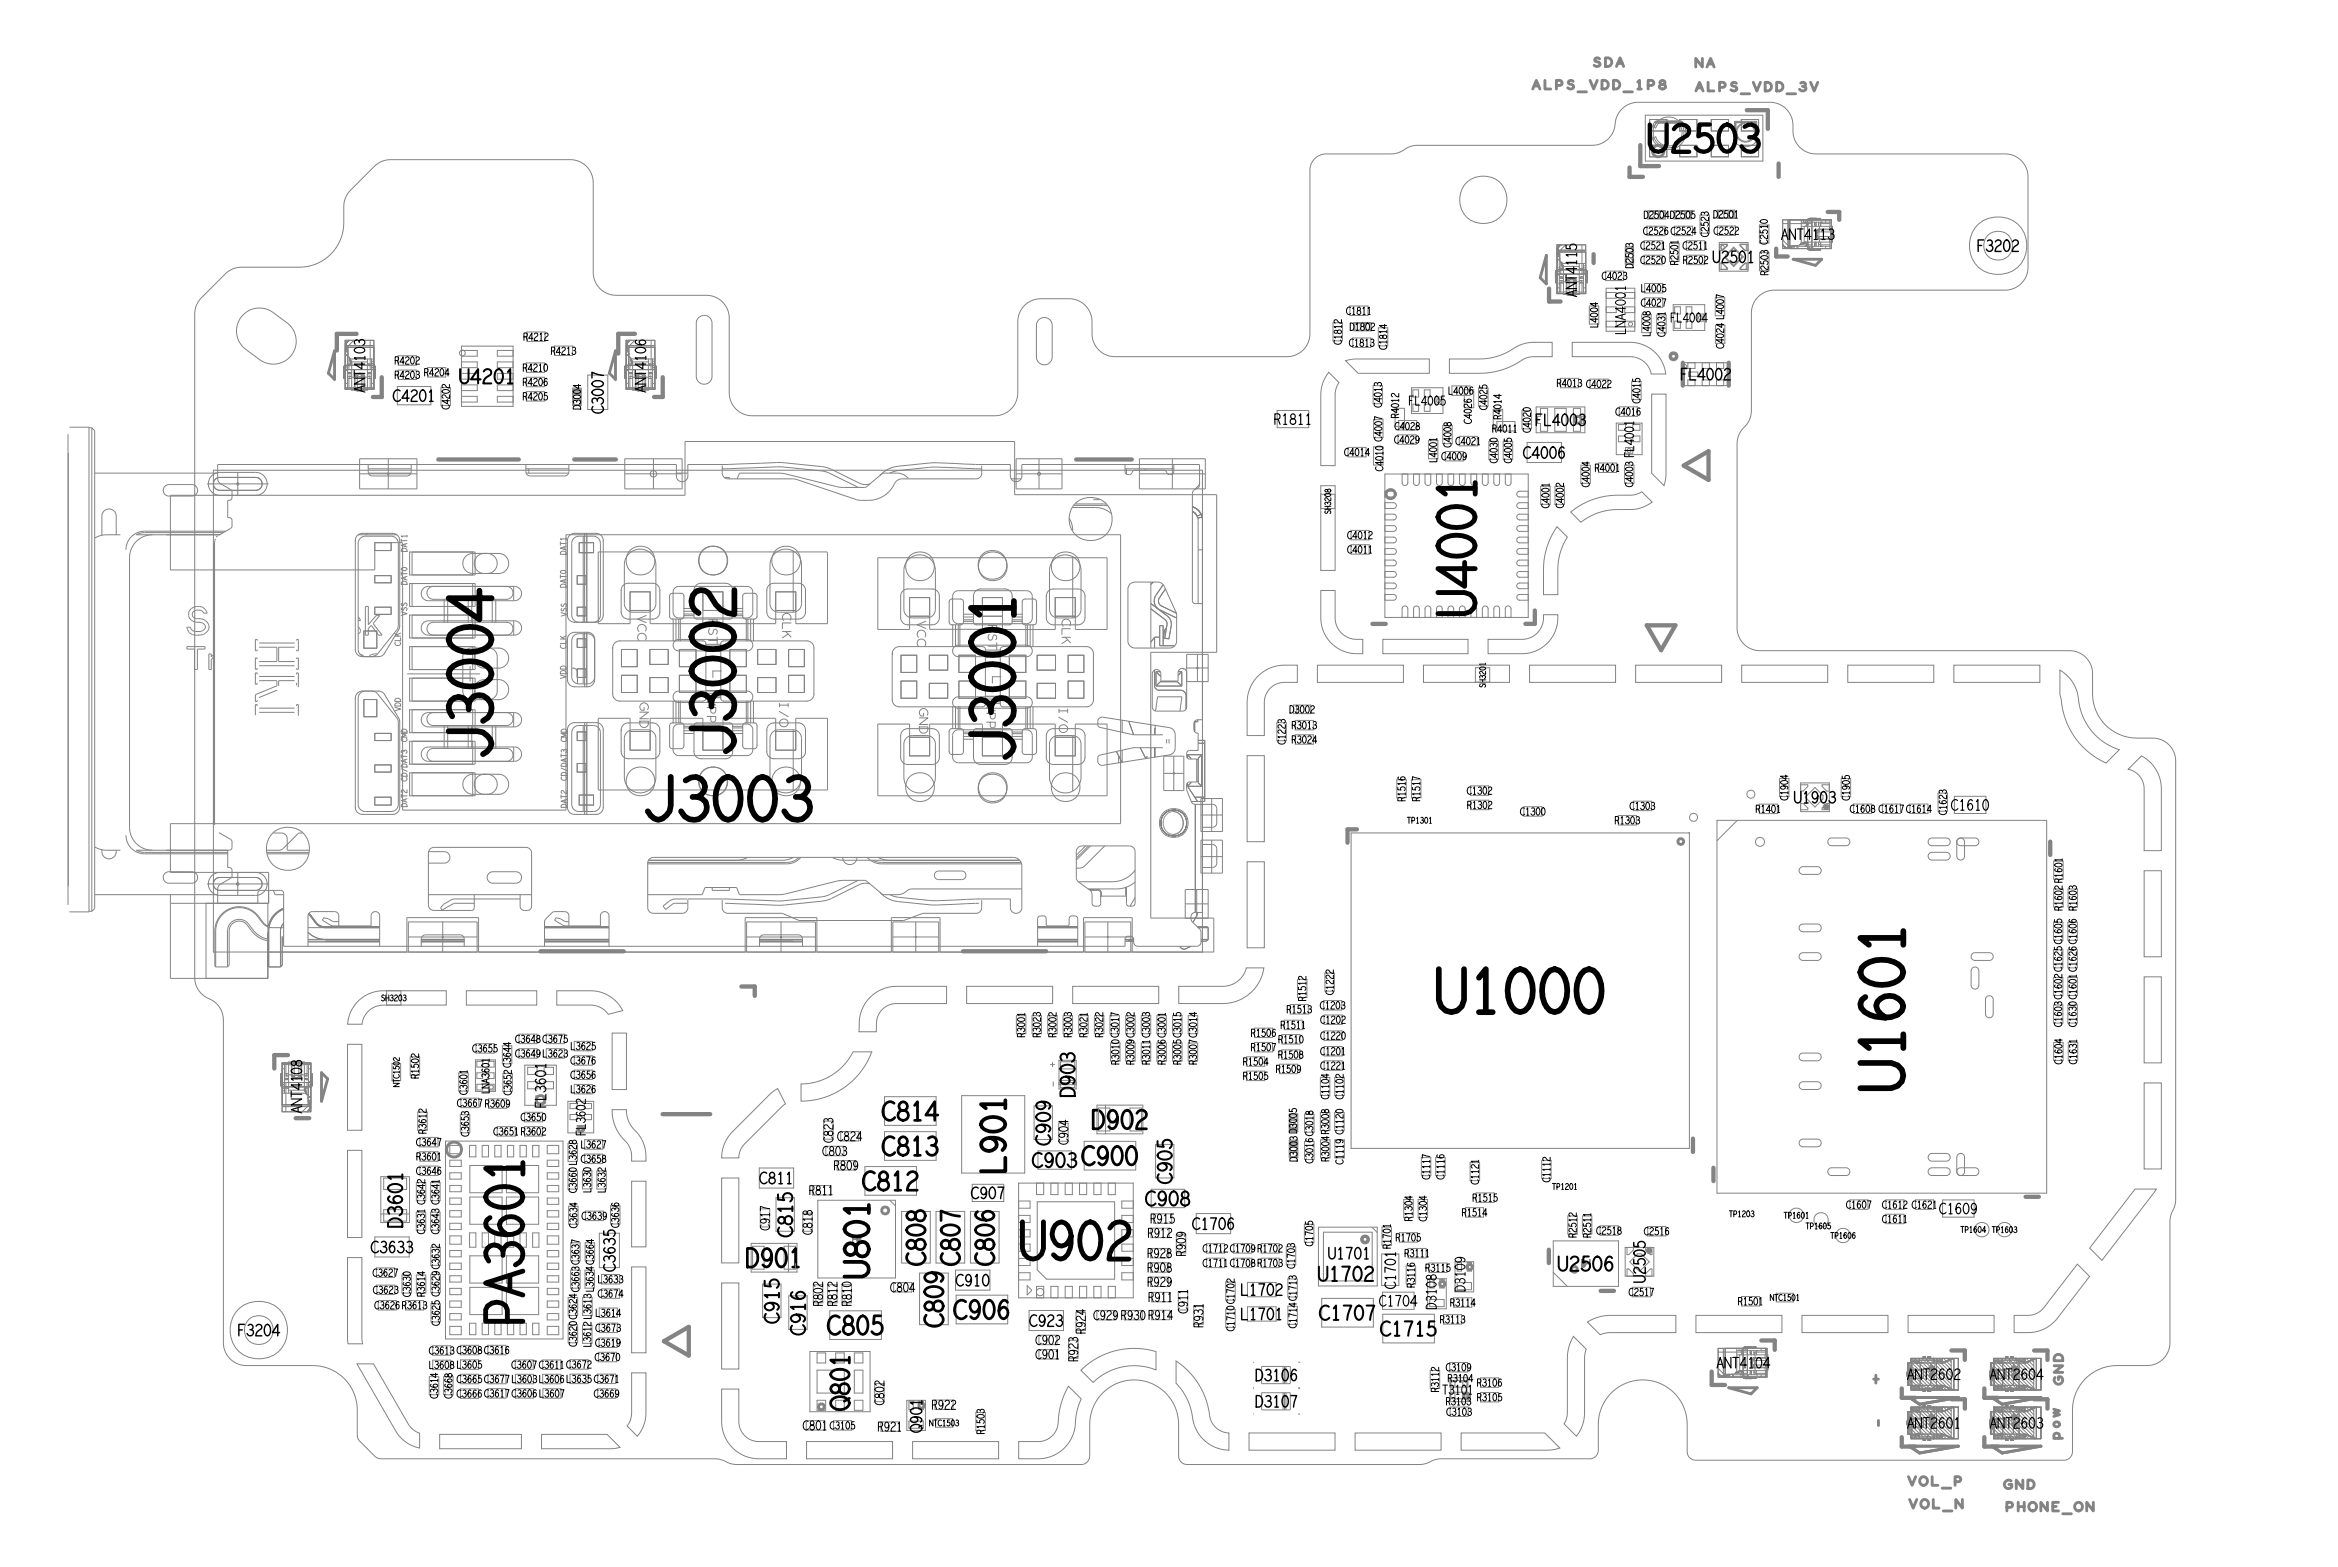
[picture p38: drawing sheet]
<svg xmlns="http://www.w3.org/2000/svg" width="82mm" height="55mm" viewBox="0 0 82 55" stroke-linecap="round" stroke-linejoin="round" font-family="sans-serif">
<defs><g id="words">
<g font-size="1.5">
<text x="17.1" y="26.5" transform="rotate(-90 17.1 26.5)">J3004</text>
<text x="25.6" y="26.4" transform="rotate(-90 25.6 26.4)">J3002</text>
<text x="35.4" y="26.6" transform="rotate(-90 35.4 26.6)">J3001</text>
</g>
<g font-size="1.3">
<text x="51.5" y="21.5" transform="rotate(-90 51.5 21.5)">U4001</text>
<text x="18.2" y="46.2" transform="rotate(-90 18.2 46.2)">PA3601</text>
</g>
<text font-size="1.3" fill="#838383" x="35.5" y="43.9">U902</text>
<text font-size=".9" x="57.5" y="5.3">U2503</text>
<text font-size=".8" x="30.3" y="44.6" transform="rotate(-90 30.3 44.6)">U801</text>
<g font-size=".7" fill="#838383">
<text x="38.1" y="39.4">D902</text>
<text x="26" y="44.2">D901</text>
</g>
<text font-size=".7" x="29.6" y="49.2" transform="rotate(-90 29.6 49.2)">Q801</text>
<g font-size=".6" fill="#838383">
<text x="65.2" y="48.3">+</text>
<text x="65.7" y="49.8" transform="rotate(-90 65.7 49.8)">-</text>
</g>
<g font-size=".5">
<text x="16" y="13.4">U4201</text>
<text x="37.5" y="38.3" transform="rotate(-90 37.5 38.3)">D903</text>
<text x="14" y="42.8" transform="rotate(-90 14 42.8)">D3601</text>
</g>
<text font-size=".5" fill="#838383" x="54.3" y="44.3">U2506</text>
<g font-size=".4">
<text x="55" y="10.4" transform="rotate(-90 55 10.4)">ANT4115</text>
<text x="56.7" y="11.7" transform="rotate(-90 56.7 11.7)">LNA4001</text>
<text x="59.7" y="9.2">U2501</text>
<text x="62.1" y="8.4">ANT4113</text>
<text x="12.7" y="13.7" transform="rotate(-90 12.7 13.7)">ANT4103</text>
<text x="22.5" y="13.7" transform="rotate(-90 22.5 13.7)">ANT4106</text>
<text x="44.4" y="14.8">R1811</text>
<text x="53.5" y="14.8">FL4003</text>
<text x="58.6" y="13.2">FL4002</text>
<text x="62.6" y="28">U1903</text>
<text x="68" y="28.3">C1610</text>
<text x="10.5" y="38.8" transform="rotate(-90 10.5 38.8)">ANT4108</text>
<text x="19" y="38.7" transform="rotate(-90 19 38.7)">FL3601</text>
<text x="12.9" y="43.7">C3633</text>
<text x="48.1" y="45.5">C1704</text>
<text x="48.7" y="45" transform="rotate(-90 48.7 45)">C1701</text>
<text x="50.1" y="45.7" transform="rotate(-90 50.1 45.7)">D3108</text>
<text x="51.1" y="45.1" transform="rotate(-90 51.1 45.1)">D3109</text>
<text x="59.9" y="47.7">ANT4104</text>
<text x="67.6" y="42.3">C1609</text>
<text x="32.2" y="50" transform="rotate(-90 32.2 50)">Q901</text>
<text x="66.5" y="48.1">ANT2602</text>
<text x="66.5" y="49.8">ANT2601</text>
<text x="69.4" y="48.1">ANT2604</text>
<text x="69.4" y="49.8">ANT2603</text>
</g>
<text font-size=".4" fill="#838383" x="57.4" y="44.7" transform="rotate(-90 57.4 44.7)">U2505</text>
<g font-size=".3">
<text x="47" y="11">C1811</text>
<text x="47.1" y="11.5">D1802</text>
<text x="57" y="9.4" transform="rotate(-90 57 9.4)">D2503</text>
<text x="58.3" y="11.2">FL4004</text>
<text x="59.8" y="7.6">D2501</text>
<text x="19.2" y="12.4">R4213</text>
<text x="20.3" y="14.3" transform="rotate(-90 20.3 14.3)">D3004</text>
<text x="47.1" y="12.1">C1813</text>
<text x="49.1" y="14.1">FL4005</text>
<text x="52" y="15.1">R4011</text>
<text x="54.3" y="13.5">R4013</text>
<text x="57" y="16" transform="rotate(-90 57 16)">FL4001</text>
<text x="45" y="25.4">R3013</text>
<text x="49" y="28" transform="rotate(-90 49 28)">R1516</text>
<text x="49.5" y="28" transform="rotate(-90 49.5 28)">R1517</text>
<text x="51.2" y="28.2">R1302</text>
<text x="56.3" y="28.7">R1303</text>
<text x="56.8" y="28.2">C1303</text>
<text x="61.2" y="28.3">R1401</text>
<text x="44.7" y="35.9">R1511</text>
<text x="44.9" y="35.3">R1513</text>
<text x="45.6" y="34.9" transform="rotate(-90 45.6 34.9)">R1512</text>
<text x="72.4" y="31.8" transform="rotate(-90 72.4 31.8)">R1603</text>
<text x="14.5" y="40.5">R3601</text>
<text x="14.9" y="39.5" transform="rotate(-90 14.9 39.5)">R3612</text>
<text x="15.9" y="38.6">C3667 R3609</text>
<text x="17.1" y="38.1" transform="rotate(-90 17.1 38.1)">LNA3601</text>
<text x="17.8" y="38.2" transform="rotate(-90 17.8 38.2)">C3652 C3644</text>
<text x="20.4" y="39.6" transform="rotate(-90 20.4 39.6)">FL3602</text>
<text x="28.2" y="41.7">R811</text>
<text x="28.7" y="40.3">C803</text>
<text x="29.1" y="39.8" transform="rotate(-90 29.1 39.8)">C823</text>
<text x="29.1" y="40.8">R809</text>
<text x="29.2" y="39.8">C824</text>
<text x="35.7" y="36.2" transform="rotate(-90 35.7 36.2)">R3001</text>
<text x="36.3" y="36.2" transform="rotate(-90 36.3 36.2)">R3023</text>
<text x="37.3" y="39.9" transform="rotate(-90 37.3 39.9)">C904</text>
<text x="37.4" y="36.2" transform="rotate(-90 37.4 36.2)">R3003</text>
<text x="37.9" y="36.2" transform="rotate(-90 37.9 36.2)">R3021</text>
<text x="39" y="37.1" transform="rotate(-90 39 37.1)">R3010 C3017</text>
<text x="40.1" y="37.1" transform="rotate(-90 40.1 37.1)">R3011 C3003</text>
<text x="44.6" y="36.4">R1510</text>
<text x="45.3" y="40.5" transform="rotate(-90 45.3 40.5)">D3003 D3005</text>
<text x="46.9" y="40.6" transform="rotate(-90 46.9 40.6)">C1119</text>
<text x="49.9" y="41.1" transform="rotate(-90 49.9 41.1)">C1117</text>
<text x="50.4" y="41.1" transform="rotate(-90 50.4 41.1)">C1116</text>
<text x="51.4" y="41.9">R1515</text>
<text x="51.6" y="41.3" transform="rotate(-90 51.6 41.3)">C1121</text>
<text x="54.1" y="41.2" transform="rotate(-90 54.1 41.2)">C1112</text>
<text x="72.4" y="37.1" transform="rotate(-90 72.4 37.1)">C1631</text>
<text x="14.8" y="43" transform="rotate(-90 14.8 43)">C3631</text>
<text x="14.8" y="45.2" transform="rotate(-90 14.8 45.2)">R3614</text>
<text x="15" y="47.2">C3613 C3608 C3616</text>
<text x="20.8" y="44.7">L3633</text>
<text x="26.8" y="42.9" transform="rotate(-90 26.8 42.9)">C917</text>
<text x="28.3" y="43.1" transform="rotate(-90 28.3 43.1)">C818</text>
<text x="28.7" y="45.6" transform="rotate(-90 28.7 45.6)">R802</text>
<text x="29.2" y="45.6" transform="rotate(-90 29.2 45.6)">R812</text>
<text x="29.7" y="45.6" transform="rotate(-90 29.7 45.6)">R810</text>
<text x="31" y="45">C804</text>
<text x="36.1" y="46.9">C902</text>
<text x="36.1" y="47.4">C901</text>
<text x="37.6" y="47.5" transform="rotate(-90 37.6 47.5)">R923</text>
<text x="37.9" y="46.5" transform="rotate(-90 37.9 46.5)">R924</text>
<text x="38.1" y="46">C929R930R914</text>
<text x="40" y="44.4">R908</text>
<text x="40" y="43.9">R928</text>
<text x="40" y="44.9">R929</text>
<text x="40" y="43.2">R912</text>
<text x="40" y="45.4">R911</text>
<text x="40.1" y="42.7">R915</text>
<text x="41.4" y="43.8" transform="rotate(-90 41.4 43.8)">R909</text>
<text x="41.4" y="45.8" transform="rotate(-90 41.4 45.8)">C911</text>
<text x="42" y="46.3" transform="rotate(-90 42 46.3)">R931</text>
<text x="48.5" y="43.6" transform="rotate(-90 48.5 43.6)">R1701</text>
<text x="49" y="43.8">R3111</text>
<text x="49.3" y="42.6" transform="rotate(-90 49.3 42.6)">R1304</text>
<text x="49.3" y="44.9" transform="rotate(-90 49.3 44.9)">R3116</text>
<text x="49.7" y="44.3">R3115</text>
<text x="50.2" y="46.1">R3113</text>
<text x="50.6" y="45.5">R3114</text>
<text x="51" y="42.4">R1514</text>
<text x="55.5" y="43.2" transform="rotate(-90 55.5 43.2)">R2511</text>
<text x="60.6" y="45.5">R1501</text>
<text x="65.6" y="42.6">C1611</text>
<text x="28" y="49.9">C801</text>
<text x="30.6" y="49.9">R921</text>
<text x="30.8" y="49" transform="rotate(-90 30.8 49)">C802</text>
<text x="32.5" y="49.1">R922</text>
<text x="34.3" y="50" transform="rotate(-90 34.3 50)">R1503</text>
<text x="50.2" y="48.6" transform="rotate(-90 50.2 48.6)">R3112</text>
<text x="50.3" y="48.6">T3101</text>
<text x="50.4" y="49">R3103</text>
<text x="50.4" y="49.4">C3103</text>
<text x="50.5" y="48.2">R3104</text>
<text x="51.5" y="48.3">R3106</text>
<text x="51.5" y="48.8">R3105</text>
</g>
<g font-size=".3" fill="#838383">
<text x="57.3" y="7.6">D2504 D2505</text>
<text x="71.8" y="50.2" transform="rotate(-90 71.8 50.2)">pow</text>
</g>
</g></defs>
<!-- layer: Board Outline -->
<g fill="none" stroke="#838383" stroke-width=".03">
<path d="M7.5 16.7l.2-.1h1.2l.2 .1v.2l-.2 .2h-1.2l-.2-.1zM7.9 9.6l.5-.3h2.1a1.55 1.55 0 0 0 1.5-1.5v-.7l.1-.3 1-1 .3-.2h6.5a.8 .8 0 0 1 .8 .8v3.1a.8 .8 0 0 0 .8 .8h3.2a.8 .8 0 0 1 .7 .8v2.6a.8 .8 0 0 0 .8 .8h8.6a.8 .8 0 0 0 .7-.8v-2.5a.8 .8 0 0 1 .8-.8h1a.8 .8 0 0 1 .8 .8v.5a.8 .8 0 0 0 .8 .7h6a.8 .8 0 0 0 .8-.8v-5.7l.2-.4 .4-.1h2.3l.8-.3h6.1a.91 .91 0 0 0 .9-1 .8 .8 0 0 1 .7-.5h4.7a.8 .8 0 0 1 .7 .8v.2a.8 .8 0 0 0 .8 .8h6.7a.8 .8 0 0 1 .7 .8v3.2a.8 .8 0 0 1-.8 .7h-8.1a.8 .8 0 0 0-.7 .8v3.5l-.5 1v6.5a.8 .8 0 0 0 .8 .8h10.8a.8 .8 0 0 1 .8 .8v.8a1.55 1.55 0 0 0 1.5 1.4h.6a.8 .8 0 0 1 .8 .8v15.3l-.2 .7v4.3a.8 .8 0 0 1-.8 .8h-1.2a1.55 1.55 0 0 0-1.4 1.6v1.5l-.1 .1-.2 .1h-12.9l-.2-.2-.1-1.1a1.55 1.55 0 0 0-1.5-1.5 1.55 1.55 0 0 0-1.5 1.6l-.1 .9-.2 .3h-5.3l-.7 .2h-8.1l-.3-.3v-1.1a1.55 1.55 0 0 0-1.5-1.6 1.55 1.55 0 0 0-1.6 1.6v1.1l-.1 .2-.2 .1h-12l-.8-.2h-11.6l-.2-.1-.6-.6v-1a1.55 1.55 0 0 0-1.6-1.6h-2.4a.8 .8 0 0 1-.7-.8v-11.3a1.05 1.05 0 0 0-.8-.8l-.1-.3-.1-.3v-23.2l.2-.4zM8.5 11a.8 .8 0 0 1 1-.1l.5 .4a.8 .8 0 0 1 .2 1.1 .8 .8 0 0 1-1.1 .1l-.5-.3a.8 .8 0 0 1-.1-1.2zM24.4 11.1l.3-.1 .1 .2v2v.1l-.2 .1-.2-.1-.1-.2v-1.8zM36.2 11.1h.3l.2 .2v1.2l-.2 .2h-.2l-.1-.2v-1.2zM7.2 31.5h2.1v2.6h-2.1zM7.5 30.7l.2-.1h1.2l.2 .1v.1l-.2 .2h-1.3l-.1-.1zM59 28.4h.1h.1v.2h-.1h-.1zM61 27.6h.1h.1v.2h-.1h-.1z"/>
<circle cx="51.7" cy="7" r=".83"/>
</g>
<g fill="none" stroke="#838383" stroke-width=".15">
<path d="M11.7 11.6h.7zM11.7 11.6v.6zM13 13.8h.3zM13.3 13.2v.6zM15.3 16h2.8zM20 16h1.5zM21.6 11.6h.5zM21.6 11.6v.7zM22.8 13.8h.3zM23.1 13.2v.6zM37.5 16h2zM54 10.1v.4z"/>
<path d="M54 10.5h.4zM55.6 8.9v.3zM56.8 5.8v.4zM56.8 6.2h.5zM57.2 5.8h.7zM57.2 5.1v.7zM58.7 16.2l.9-.5zM58.7 16.2l.9 .5zM59.6 15.7v1zM60.9 3.8h.8zM61.7 3.8v.7zM62 8.9h.4z"/>
<path d="M62 8.7v.2zM62 5.7v.5zM63.8 7.4h.4zM64.2 7.4v.3zM9.6 36.8h.4zM9.6 36.8v.5zM10.3 39h.5zM18.9 33.2h2.9zM23.1 38.9h1.7zM25.9 34.4h.4zM26.3 34.4v.3zM33.6 33.2h2.9z"/>
<path d="M47 28.9h.3zM47 28.9v.5zM47.9 21.8h.4zM53.2 21.8h.3zM53.5 21.3v.5zM57.4 21.8h1zM57.4 21.8l.5 .9zM58.4 21.8l-.5 .9zM59.1 39.7v.5zM71.5 29.3v.5zM23.2 46.8l.8-.5zM23.2 46.8l.8 .5z"/>
<path d="M24 46.3v1zM54 43.6v.4zM55.8 45h.5zM59.7 47.8v.5zM59.7 48.3h.5zM59.8 40.7v.5zM61.4 46.7h.5zM61.9 46.7v.4zM66.3 48.4v.3zM66.3 48.7h.5zM66.3 50.1v.3zM66.3 50.4h.5z"/>
<path d="M68.1 47.1h.4zM68.1 48.8h.4zM68.5 47.1v.3zM68.5 48.8v.3zM69.2 50.1v.3zM69.2 50.4h.5zM69.2 48.4v.3zM69.2 48.7h.5zM70.7 41.7h.4zM71 47.1h.4zM71 48.8h.4zM71.4 47.1v.3z"/>
<path d="M71.4 48.8v.3z"/>
</g>
<!-- layer: Components -->
<g fill="none" stroke="#838383" stroke-width=".03">
<path d="M2.4 15.2v16.3zM2.4 15.2h.1M2.4 15.8v15.1zM2.4 14.9h.7zM3.1 14.9h.1zM3.1 14.9v16.9zM3.2 14.9l.1 .1zM3.2 14.9v16.9zM3.3 16.5h4.3zM3.3 15v16.7zM3.6 18v.7zM3.6 18v-.2l.2-.1 .2 .1 .1 .2"/>
<path d="M3.7 18.6h.5zM3.7 18.6l-.4 .2M4.1 18v.6zM4.5 19.4v9.4zM4.8 18.6h.5zM5 18.5h2.9zM5 18.6h2.8zM5 18.6h-.2M5 18.5l-.4 .2-.2 .5M5.3 18.6h2.4zM5.3 18.6a.8 .8 0 0 0-.8 .8M5.8 18.6h1.9z"/>
<path d="M5.9 16.9h.8zM5.9 17.3h.8zM5.9 16.9l-.2 .2 .1 .1 .1 .1M5.9 17.3h18zM5.9 17.3v2.6zM5.9 19.9h7.2zM6.7 16.9l.1 .1 .1 .1-.2 .2M7.2 16.9h2.2zM7.4 16.4h34.5zM7.4 16.4v16.8zM7.5 18.9v9.8zM7.5 18.9v9.9z"/>
<path d="M7.5 18.8v.1M7.6 16.2h16zM7.6 16.2v.5zM7.6 16.7l.1 .2M7.6 18.7h-.1M7.6 18.7l.4-.3zM7.7 16.5h1.2zM7.7 16.6h1.2zM7.7 17.1h1.2zM7.7 17.3h1.2zM7.7 16.6l-.2 .1-.1 .2 .1 .1 .2 .1M7.7 16.5l-.3 .1-.1 .3 .1 .3 .3 .1"/>
<path d="M7.7 16.9l.3 .2zM7.9 17.4v.6zM7.9 17.4h.1M8 18h.1M8 18l.1 .1M8 17.1l.1 .1M8.1 17.3l-.1 .1M8.1 18.3l-.1 .1M8.1 17.2v.1zM8.1 18.1v.2zM8.3 16.8v.1zM8.3 16.5v.8z"/>
<path d="M8.9 16.6l.2 .1v.2v.1l-.2 .1M8.9 16.5l.3 .1 .1 .3-.1 .3-.3 .1M12 13h.1M12 12.9h.1M12 12.9v.1zM12 12.8v.1zM12 12.8h.1M12 13.2h.1M12 13.1v.1zM12 13.1h.1M12 12.7h.1M12 11.9h.1z"/>
<path d="M12 11.9h1zM12 12.9h1zM12 12.7h1zM12 11.9v.8zM12 12.1h1zM12 12h1zM12.1 12.1h.1M12 11.9v.1zM12 12.4h.1zM12 12h.1M12 11.9h.1M12 12.8h.1z"/>
<path d="M12 12.1h.1M12 12.9h.1zM12 13.4h.1zM12 12.1v.6zM12 13.6h1zM12 12.9v.7zM12 12v1.6zM12 13.5h.1zM12 13.6h.4zM12 12.2l.1 .1M12.1 12h.1M12.1 11.9h.1"/>
<path d="M12.1 12.8h.1M12.1 12.7h.1M12.1 12.8v.1zM12.1 12.1v.1zM12.1 12.2h.1M12.1 12.2v.2zM12.1 12.1h.1zM12.1 12.2v.1zM12.1 12.3h.1M12.1 12.6h.1M12.1 13h.1M12.1 13.1h.1"/>
<path d="M12.1 13.2h.1M12.1 12.4v1.1zM12.2 11.9h.1M12.1 13.5h.2zM12.2 12.7h.1M12.1 12.1v.3zM12.2 12.8h.1M12.2 13h.1M12.1 12.4l.2 .1M12.2 11.9h.8zM12.2 12.7v.2zM12.2 12.5v.2z"/>
<path d="M12.2 13.2v.3zM12.2 12.5h.1M12.2 12.5v.1zM12.2 13.1v.1zM12.2 13.2h.1M12.2 13.1h.1M12.2 12l.1-.1zM12.2 12l-.1 .1M12.2 12.6h.1M12.3 12.6h.1M12.2 12.6l.1 .1zM12.2 12.7l.1 .1z"/>
<path d="M12.3 13.1h.1M12.3 13h.1M12.3 13.2h.1M12.3 12.7h.1M12.3 12.6v.1zM12.3 12.6h.5zM12.3 13.2h.1zM12.3 13.6h.1zM12.3 13.6h.1M12.3 12.6v1zM12.3 13.5h.1zM12.3 12.5h.7z"/>
<path d="M12.4 18.8v3.8zM12.4 11.9h-.1M12.5 18.6h1.3zM12.5 18.9v3.7zM12.5 16h2zM12.5 16.5h2zM12.5 16v1zM12.5 17h2zM12.6 18.6h1.1zM12.6 18.6l-.1 .1-.1 .1M12.7 13.6h.3zM12.7 18.7h.9z"/>
<path d="M12.7 18.7l-.1 .1-.1 .1M12.8 12.5v1.1zM12.8 13.5h.2zM12.8 18.6h.1M12.8 16.2v.2zM12.8 16.3h1.5zM12.8 16.4l.2 .2M12.9 16.5h1.4zM12.9 13.1h.1M12.9 13.2h.1M12.9 12.7h.1M12.9 13h.1"/>
<path d="M12.9 12.8h.1M13 13.1h.1M12.9 13.1v.1zM13 13.2h.1M13 13h.1M12.9 12.7v.2zM12.9 11.9v.8zM12.9 13.2v.3zM13 12.8h.1M13 12.7h.1M13 12.6h.1M13 13.4h.1"/>
<path d="M13 12.5v1zM13 13.5h.1M13 16.6h1.2zM13 12.8v.1zM13 11.9v.8zM13.1 13.2h.1M13.1 13h.1M13.1 12.9h.1M13 12.9h.1M13.1 13.1h.1M13 12.1v.6zM13 12.9v.7z"/>
<path d="M13 11.9v1.7zM13.1 12.7h.1M13.1 12.8h.1M13.1 18.9h.9zM13.1 19.2h.5zM13.1 18.9v1zM13.1 18.9v.3zM13.1 18.9h.5zM13.1 13.1v.1zM13.1 12.9v.1zM13.1 12.8v.1zM13.5 16.5h.1"/>
<path d="M13.5 16v1zM13.6 18.9v.3zM13.6 18.7l.2 .1 .1 .1M13.7 18.6l.2 .1v.1M13.9 13.5h1.1zM13.9 14.1h1.1zM13.9 13.5v.6zM13.9 13.2h.6zM13.9 12.9v.3zM13.9 12.9h.6zM13.9 12.7h.6zM13.9 12.4v.3z"/>
<path d="M13.9 12.4h.6zM13.9 18.9v2.9zM13.9 18.8v3zM14 18.9v9.3zM14.3 19.2h2.2zM14.3 19.2v.8zM14.3 16.4l-.1 .2M14.3 16.2v.2zM14.4 19.2h2.2zM14.4 19.2v.8zM14.5 12.9v.3zM14.5 12.4v.3z"/>
<path d="M14.5 16v1zM14.9 12.8h.6zM14.9 13.1h.6zM14.9 12.8v.3zM15 13.5v.6zM15.4 14.1h.3zM15.4 13.5v.6zM15.4 13.5h.3zM15.5 12.8v.3zM15.7 13.5v.6zM16.1 12.2v.2zM16.1 12.4h.5z"/>
<path d="M16.1 12.2h.5zM16.1 12.6v.2zM16.1 12.8h.5zM16.1 12.6h.5zM16.1 12.1v2.1zM16.1 14.2h1.8zM16.1 12.1h1.8zM16.1 13.4v.2zM16.1 13.6h.5zM16.1 13.8v.2zM16.1 14h.5zM16.1 13.8h.5z"/>
<path d="M16.5 19.2v.8zM16.5 19.3h.5zM16.5 20h.5zM16.5 19.3l-.2 .1-.2 .2 .1 .3 .3 .1M16.6 19.2v.8zM16.6 12.2v.2zM16.6 12.6v.2zM16.6 13.4v.2zM16.6 13.8v.2zM16.9 19.3h.5zM16.9 20h.5zM16.9 19.3l-.2 .1-.2 .2 .1 .3 .3 .1"/>
<path d="M17 19.3l.2 .1 .1 .3-.1 .2-.2 .1M17.3 12.2v.2zM17.3 12.4h.6zM17.3 12.2h.6zM17.3 12.6v.2zM17.3 12.8h.6zM17.3 12.6h.6zM17.3 13.4v.2zM17.3 13.6h.6zM17.3 13.8v.2zM17.3 14h.6zM17.3 13.8h.6z"/>
<path d="M17.4 19.3l.2 .1 .1 .3-.1 .2-.2 .1M17.9 12.2v.2zM17.9 12.6v.2zM17.9 13.4v.2zM17.9 13.8v.2zM17.9 12.1v2.1zM18.3 16.3h1.5zM18.3 16.2v.2zM18.3 16.4l.2 .2M18.4 16.5h1.4zM18.4 13h.6zM18.4 12.7v.3z"/>
<path d="M18.4 12.7h.6zM18.4 13.5h.6zM18.4 13.2v.3zM18.4 13.2h.6zM18.4 14h.6zM18.4 13.7v.3zM18.4 13.7h.6zM18.4 11.9h.6zM18.4 11.6v.3zM18.4 11.6h.6zM18.4 16.4v.1M18.4 16.3v.1z"/>
<path d="M18.5 16.6h1.2zM19 12.7v.3zM19 13.2v.3zM19 13.7v.3zM19 11.6v.3zM19.3 12.4h.7zM19.3 12.1v.3zM19.3 12.1h.7zM19.7 18.6h19.4zM19.7 18.6v9.6zM19.8 18.8v2.6zM19.8 16.4l-.1 .2"/>
<path d="M19.8 16.2v.2zM19.9 18.9v2.5zM20 12.1v.3zM20 13.5h.3zM20 14.1h.3zM20 13.5v.6zM20 13.6h.3zM20 13.7h.3zM20 18.6h.8zM20 18.6l-.1 .1-.1 .1M20.2 18.7h.5zM20.2 18.7l-.2 .1-.1 .1"/>
<path d="M20.2 18.9h.5zM20.2 19.3h.5zM20.2 18.9v.4zM20.3 13.5v.6zM20.3 18.7v3zM20.4 18.9h.1zM20.4 19.3h.1zM20.4 18.6v3.1zM20.5 18.6v3.1zM20.5 18.7v3zM20.5 13.1h.7zM20.5 13.1v1.2z"/>
<path d="M20.5 14.3h.7zM20.7 18.7l.2 .1v.1M20.7 18.9v.4zM20.8 18.6l.2 .1v.1M20.9 19.2h7.9zM20.9 19.2v2.5zM20.9 18.9v2.5zM21 18.8v2.6zM21.2 13.1v1.2zM21.8 19.7v1.3zM21.8 19.7l.1-.4 .4-.2 .4 .2 .2 .4M21.8 13h.1"/>
<path d="M21.8 12.9h.1M21.8 12.9v.1zM21.8 12.8v.1zM21.8 12.8h.1M21.8 13.2h.1M21.8 13.1v.1zM21.8 13.1h.1M21.8 16h2zM21.8 16.5h2zM21.8 17h2zM21.8 16v1zM21.8 12.7h.1"/>
<path d="M21.8 11.9h.1zM21.8 11.9h1zM21.8 12.9h1zM21.8 12.7h1zM21.8 11.9v.8zM21.8 12.1h1zM21.8 12h1zM21.9 12.1h.1M21.8 11.9v.1zM21.8 12.4h.1zM21.8 12h.1M21.8 11.9h.1"/>
<path d="M21.8 12.8h.1zM21.8 12.1h.1M21.8 12.9h.1zM21.8 13.4h.1zM21.8 12.1v.6zM21.8 13.6h1zM21.8 12.9v.7zM21.8 12v1.6zM21.8 13.5h.1zM21.8 13.6h.4zM21.8 12.2l.1 .1M21.9 12h.1"/>
<path d="M21.9 11.9h.1M21.9 12.8h.1M21.9 12.7h.1M21.9 12.8v.1zM21.9 12.1v.1zM21.9 12.2h.1M21.9 12.2v.2zM21.9 12.1h.1zM21.9 12.2v.1zM21.9 12.3h.1M21.9 12.6h.1M21.9 13h.1"/>
<path d="M21.9 13.1h.1M21.9 13.2h.1M21.9 12.4v1.1zM22 11.9h.1M21.9 13.5h.2zM22 12.7h.1M21.9 12.1v.3zM22 12.8h.1M22 13h.1M21.9 12.4l.2 .1M22 11.9h.8zM22 12.7v.2z"/>
<path d="M22 12.5v.2zM22 13.2v.3zM22 12.5h.1M22 12.5v.1zM22 13.1v.1zM22 13.2h.1M22 13.1h.1M22 12l.1-.1zM22 12l-.1 .1M22 12.6h.1M22.1 12.6h.1M22 12.6l.1 .1z"/>
<path d="M22 12.7l.1 .1zM22.1 13.1h.1M22.1 13h.1M22.1 13.2h.1M22.1 12.7h.1M22.1 12.6v.1zM22.1 12.6h.5zM22.1 13.2h.1zM22.1 13.6h.1zM22.1 13.6h.1M22.1 12.6v1zM22.1 13.5h.1z"/>
<path d="M22.1 12.5h.7zM22.2 11.9h-.1M22.5 13.6h.3zM22.6 12.5v1.1zM22.6 13.5h.2zM22.7 13.1h.1M22.7 13.2h.1M22.7 12.7h.1M22.7 13h.1M22.7 12.8h.1M22.7 16.5l.1-.1 .1 .2h-.1zM22.8 13.1h.1"/>
<path d="M22.7 13.1v.1zM22.8 13.2h.1M22.8 13h.1M22.7 12.7v.2zM22.7 11.9v.8zM22.7 13.2v.3zM22.8 12.8h.1M22.8 12.7h.1M22.8 12.6h.1M22.8 13.4h.1M22.8 12.5v1zM22.8 13.5h.1"/>
<path d="M22.8 16v1zM22.8 12.8v.1zM22.8 11.9v.8zM22.9 13.2h.1M22.9 13h.1M22.9 12.9h.1M22.8 12.9h.1M22.9 13.1h.1M22.8 12.1v.6zM22.8 12.9v.7zM22.8 11.9v1.7zM22.9 12.7h.1"/>
<path d="M22.9 12.8h.1M22.9 19.7v1.3zM22.9 13.1v.1zM22.9 12.9v.1zM22.9 12.8v.1zM23.6 16.5h.4zM23.6 16.2v.4zM23.6 16.6l.2 .2 .1-.1 .1-.1M23.8 16v1zM23.9 15.4h11.5zM23.9 15.4v1.9zM24 16.2h1.3z"/>
<path d="M24 16.2v.3zM24 16.5v.1zM25.2 16.3h.1zM25.2 16.2v.3zM25.2 16.5l.2 .2M25.3 16.6h.1zM25.3 16.2h.1M25.4 16.7h2.2zM25.4 16.2h-.1M25.4 16.2h.4zM25.4 16.3h-.1M25.4 16.3h.4z"/>
<path d="M25.4 16.6h.1M25.8 16.2h.7zM25.8 16.3h.7zM25.8 16.5h1.4zM25.8 16.5l-.1 .2zM26.5 16.2l.6-.1zM26.5 16.3h.6zM26.9 19.7v1.3zM26.9 19.7l.1-.4 .4-.2 .4 .2 .2 .4M27.1 16.1h.3M27.1 16.3h.3M27.2 16.5h.2"/>
<path d="M27.4 16.3l1.2 .1zM27.4 16.1l1.3 .2zM27.4 16.5l1.8 .5zM27.6 16.7h.2M27.7 19.2v2.1zM27.8 16.7l2.1 .7zM28 19.7v1.3zM28.7 16.4l.2 .1M28.7 16.3l.3 .1M28.9 19.3h.1M28.9 19.3v2.4zM28.9 16.5l1 .5z"/>
<path d="M29 16.4l1 .4zM29.2 17h.2M29.4 17h.7zM29.9 17.4h.1M29.9 17h.1M30 16.8l.3 .1M30 17.4h.3zM30.2 17h-.1M30.2 17l.6-.5zM30.6 19.4h8zM30.6 19.4v2.5zM30.8 16.5h.5z"/>
<path d="M30.8 16.5h.1M31.3 16.5l.4 .2M31.3 16.3l1.1-.2zM31.3 16.3h-.3l-.3 .3M31.3 16.4l1.1-.1zM31.3 16.4l-.3 .1M31.5 16.7h2.5zM31.5 16.7l-.3 .1a1.03 1.03 0 0 1-.9 .6M31.5 19.9v1.3zM31.5 19.9l.2-.4 .4-.2 .4 .2 .1 .4M32.6 19.9v1.3zM32.7 16.3h.6z"/>
<path d="M32.7 16.3h-.3M32.7 16.1l.6 .1zM32.7 16.1h-.3M33.3 16.2h.3zM33.3 16.3h.3zM33.6 16.2h.4zM33.6 16.3h.4zM34 16.3h.1M34 16.2h.1M34.1 16.2h1.1zM34.1 16.3h.1zM34.2 16.2v.3z"/>
<path d="M34.2 16.5l-.2 .2M35.2 16.2v.3zM35.2 16.5v.1zM35.2 16.6l.2 .2 .2-.1v-.1M35.3 16.7h.3zM35.4 17.2h7zM35.4 15.4v1.8zM35.4 16h1.6zM35.4 16.5h1.6zM35.4 17h1.6zM35.4 16v1zM35.6 16.2h6.2z"/>
<path d="M35.6 16.2v.4zM36.2 16.5v.1zM36.2 16v1zM36.6 19.9v1.3zM36.6 19.9l.2-.4 .4-.2 .4 .2 .1 .4M37 16v1zM37.3 18.1l.1 .4M37.4 17.7h.8zM37.4 18.5h.1M37.4 19.4v2.1zM37.5 17.6h1zM37.7 19.9v1.3z"/>
<path d="M38.1 17.4h.3zM38.2 17.7l.6 .2M38.5 17.6h.1M38.6 19.4v2.5zM39.1 18.6v10.1zM39.2 16.3h1.7zM39.2 16.2v.2zM39.2 16.4l.1 .1M39.3 16.3v.2zM39.3 16.5h.1M39.6 16.4h1zM39.6 16.4l-.2 .1"/>
<path d="M39.7 16h2.3zM39.7 16.5h2.3zM39.7 17h2.3zM39.7 16v1zM39.9 16.4h.1M40.6 16.4l.2 .1M40.8 16.5h.1M40.9 16.5h.1M40.9 16v1zM40.9 16.2v.2zM40.9 16.4l-.1 .1M41.6 17.2v3.7z"/>
<path d="M41.6 17.7l.3 .2M41.6 17.8l.2 .2M41.6 17.8l.2 .3M41.6 17.7l.2 .1 .1 .2M41.6 17.7l.2 .2 .1 .2M41.6 17.1l.2-.2zM41.6 17.1v.1M41.8 18l.1-.1zM41.8 18.1l.1-.1zM41.8 19.2h.1zM41.8 18.1v2.9zM41.8 16.8v.1"/>
<path d="M41.8 16.9l-.1 .1M41.8 16.2v.7zM41.9 18.1v7zM41.9 16.4v15.4zM42 16v1zM42.4 17.2v5.5zM44.6 14.9h1.1zM44.6 14.3v.6zM44.6 14.3h1.1zM45.7 14.3v.6zM46.1 17.2h.5zM46.1 17.7h.5z"/>
<path d="M46.1 17.2v.5zM46.5 11.9h.3zM46.5 11.3v.6zM46.5 11.3h.3zM46.6 17.2v.5zM46.8 11.3v.6zM47 15.6h.7zM47 15.9h.7zM47 15.6v.3zM47.1 10.7h.6zM47.1 11h.6zM47.1 10.7v.3z"/>
<path d="M47.1 18.5h.7zM47.1 18.8h.7zM47.1 18.5v.3zM47.1 19.3h.7zM47.1 19v.3zM47.1 19h.7zM47.2 11.8h.6zM47.2 12.1h.6zM47.2 11.8v.3zM47.2 11.5h.6zM47.2 11.2h.6zM47.2 11.2v.3z"/>
<path d="M47.7 15.6v.3zM47.7 10.7v.3zM47.8 18.5v.3zM47.8 19v.3zM47.8 11.8v.3zM47.8 11.2v.3zM47.9 13.4h.3zM47.9 13.4v.7zM47.9 14.1h.3zM47.9 15.6v.6zM47.9 15.6h.3zM47.9 16.2h.3z"/>
<path d="M47.9 14.6h.3zM47.9 14.6v.7zM47.9 15.3h.3zM48.1 11.4h.3zM48.1 11.4v.7zM48.1 12.1h.3zM48.2 13.4v.7zM48.2 15.6v.6zM48.2 14.6v.7zM48.3 16.5h5zM48.3 17.3h.3zM48.3 17.1h.3z"/>
<path d="M48.3 17.1v.2zM48.3 18.1h.3zM48.3 17.9h.3zM48.3 17.9v.2zM48.3 17.7h.3zM48.3 17.5h.3zM48.3 17.5v.2zM48.3 19.7h.3zM48.3 19.5h.3zM48.3 19.5v.2zM48.3 19.3h.3zM48.3 19.1h.3z"/>
<path d="M48.3 19.1v.2zM48.3 18.9h.3zM48.3 18.7h.3zM48.3 18.7v.2zM48.3 18.5h.3zM48.3 18.3h.3zM48.3 18.3v.2zM48.3 19.9h.3zM48.3 19.9v.2zM48.3 16.5v5zM48.4 11.4v.7zM48.6 17.1l.1 .1-.1 .1"/>
<path d="M48.6 17.9l.1 .1-.1 .1M48.6 17.5l.1 .1-.1 .1M48.6 19.5l.1 .1-.1 .1M48.6 19.1l.1 .1-.1 .1M48.6 18.7l.1 .1-.1 .1M48.6 18.3l.1 .1-.1 .1M48.6 19.9l.1 .1-.1 .1M48.7 14.2v.7zM48.7 14.2h.3zM48.7 14.9h.3zM48.8 15.2h.6zM48.8 15.5h.6z"/>
<path d="M48.8 15.2v.3zM48.8 14.7h.6zM48.8 15h.6zM48.8 14.7v.3zM48.9 16.5h.2zM48.9 16.5v.3zM48.9 16.8l.1 .1 .1-.1M49 14.2v.7zM49.1 16.5v.3zM49.2 14.4h1.1zM49.2 13.5v.9zM49.2 13.5h1.1z"/>
<path d="M49.3 14.3h.2zM49.3 14.1v.2zM49.3 13.6v.2zM49.3 13.6h.2zM49.3 16.5h.2zM49.3 16.5v.3zM49.3 16.8l.1 .1 .1-.1M49.4 15.2v.3zM49.4 14.7v.3zM49.5 14.1v.2zM49.5 13.6v.2zM49.5 16.5v.3z"/>
<path d="M49.7 13.6v.2zM49.7 13.6h.2zM49.7 14.3h.2zM49.7 14.1v.2zM49.7 16.5h.2zM49.7 16.5v.3zM49.7 16.8l.1 .1 .1-.1M49.8 16h.4zM49.8 15.4v.6zM49.8 15.4h.4zM49.9 13.6v.2zM49.9 14.1v.2z"/>
<path d="M49.9 16.5v.3zM50.1 16.5h.2zM50.1 16.5v.3zM50.1 16.8l.1 .1 .1-.1M50.2 15.4v.6zM50.3 14.8h.4zM50.3 14.8v.7zM50.3 15.5h.4zM50.3 13.5v.9zM50.4 15.7h.6zM50.4 16.1h.6zM50.4 15.7v.4z"/>
<path d="M50.6 13.5h.7zM50.6 13.8h.7zM50.6 13.5v.3zM50.7 14.8v.7zM50.9 15.5h.6zM50.9 15.2v.3zM50.9 15.2h.6zM51 15.7v.4zM51.1 14.2h.3zM51.1 13.6v.6zM51.1 13.6h.3zM51.3 13.5v.3z"/>
<path d="M51.4 13.6v.6zM51.5 15.2v.3zM51.6 14.2h.3zM51.6 13.5v.7zM51.6 13.5h.3zM51.9 13.5v.7zM51.9 16h.4zM51.9 15.4v.6zM51.9 15.4h.4zM52.1 14.3v.6zM52.1 14.3h.3zM52.1 16.5h.2z"/>
<path d="M52.1 16.5v.3zM52.1 16.8l.1 .1 .1-.1M52.2 14.7h.6zM52.2 15h.6zM52.2 14.7v.3zM52.3 15.4v.6zM52.3 16.5v.3zM52.4 14.3v.6zM52.4 16h.4zM52.4 15.4v.6zM52.4 15.4h.4zM52.5 16.5h.2z"/>
<path d="M52.5 16.5v.3zM52.5 16.8l.1 .1 .1-.1M52.7 16.5v.3zM52.8 15.4v.6zM52.8 14.7v.3zM53 17.1h.3zM53 17.3h.3zM53 17.9h.3zM53 18.1h.3zM53 17.5h.3zM53 17.7h.3zM53 19.5h.3z"/>
<path d="M53 19.7h.3zM53 19.1h.3zM53 19.3h.3zM53 18.7h.3zM53 18.9h.3zM53 18.3h.3zM53 18.5h.3zM53 19.9h.3zM53 17.1l-.1 .1 .1 .1M53 17.9l-.1 .1 .1 .1M53 19.5l-.1 .1 .1 .1M53 19.1l-.1 .1 .1 .1"/>
<path d="M53 18.7l-.1 .1 .1 .1M53 18.3l-.1 .1 .1 .1M53 19.9l-.1 .1 .1 .1M53 17.5l-.1 .1 .1 .1M53.1 14.3v.7zM53.1 14.3h.3zM53.1 15h.3zM53.3 16.1h1.2zM53.3 15.4v.7zM53.3 15.4h1.2zM53.3 17.1v.2zM53.3 17.9v.2z"/>
<path d="M53.3 17.5v.2zM53.3 19.5v.2zM53.3 19.1v.2zM53.3 18.7v.2zM53.3 18.3v.2zM53.3 19.9v.2zM53.3 16.5v5zM53.4 14.3v.7zM53.6 14.2h1.7zM53.6 15.1h1.7zM53.6 14.2v.9zM53.7 15h.3z"/>
<path d="M53.7 14.8v.2zM53.7 14.2v.3zM53.7 14.2h.3zM53.7 17.6h.4zM53.7 17v.6zM53.7 17h.4zM54 14.2v.8zM54.1 17v.6zM54.2 14.2v.8zM54.2 15h.4zM54.2 14.2h.4zM54.2 17.6h.4z"/>
<path d="M54.2 17v.6zM54.2 17h.4zM54.3 9.7h.1M54.3 9.6h.1M54.3 9.6v.1zM54.3 9.5v.1zM54.3 9.5h.1M54.3 9.9h.1M54.3 9.8v.1zM54.3 9.8h.1M54.3 9.4h.1M54.3 8.8h1z"/>
<path d="M54.3 8.7h1zM54.3 8.5h.1zM54.3 8.5h1zM54.3 8.7h.1M54.3 8.5v.1zM54.3 8.6h.1M54.3 10.2h1zM54.3 9.6h1zM54.3 9.4h1zM54.3 9.6v.6zM54.3 8.5v.9zM54.3 8.6v1.6z"/>
<path d="M54.3 9h.1zM54.3 9.1h.1zM54.3 9.5h.1zM54.3 9.6h.1zM54.3 10h.1zM54.3 10.2h.1zM54.3 10.2h.3zM54.3 8.8v.6zM54.3 8.9h.1M54.3 8.8h.1M54.3 9.4v.2zM54.3 8.8h.1z"/>
<path d="M54.4 8.7h.1M54.4 8.8h.1M54.4 8.8v.2zM54.4 8.7v.2zM54.4 8.6h.1M54.4 8.9h.1M54.4 9.3h.1M54.4 9v1.2zM54.4 9.9h.1M54.4 9.4h.1M54.4 9.7h.1M54.4 9.8h.1"/>
<path d="M54.4 8.5h.1M54.4 10.2h.1zM54.5 9.4h.1M54.5 9.7h.1M54.4 9l.2 .2M54.4 13.2h.7zM54.4 13.5h.7zM54.4 13.2v.3zM54.4 8.5h.9zM54.4 9.4v.2zM54.4 9.1v.3zM54.4 9.9v.3z"/>
<path d="M54.4 9.1l.1 .1zM54.5 9.8v.1zM54.5 9.9h.1M54.5 9.8h.1M54.5 8.5h.1M54.5 8.7l-.1 .1M54.5 9.2h.1M54.5 15.4v.7zM54.5 9.3h.1M54.5 9.3v.1zM54.5 9.3h.6zM54.5 10.3h.1z"/>
<path d="M54.5 10.2h.1M54.5 9.3v1zM54.5 9.8h.1zM54.5 10.2h.1zM54.6 9.2h.7zM54.6 8.6l-.1 .1zM54.6 17v.6zM54.6 14.2v.8zM54.7 8.5l-.1 .1M54.9 14.2v.8zM54.9 14.2h.2zM54.9 15h.2z"/>
<path d="M55 10.2h.3zM55.1 13.2v.3zM55.1 9.2v1.1zM55.1 10.2h.1zM55.1 9.8h.1M55.1 9.9h.1M55.1 9.4h.1M55.1 9.7h.1M55.1 14.2v.3zM55.1 14.8v.2zM55.2 9.8h.1M55.1 16.2h.4z"/>
<path d="M55.1 16.9h.4zM55.1 16.2v.7zM55.2 9.7h.1M55.2 9.9h.1M55.2 9.4h.1M55.2 9.8v.1zM55.2 9.4v.2zM55.2 9.9v.3zM55.2 8.5v.9zM55.2 9.3h.1M55.2 9.3h.1zM55.2 9.5h.1z"/>
<path d="M55.2 9.2v1zM55.2 10h.1zM55.2 10.2h.1zM55.3 14.2v.9zM55.3 9.4v.2zM55.3 9.4h.1M55.3 9.7h.1M55.3 9.6v.6zM55.3 8.5v.9zM55.4 9.9h.1M55.4 9.7h.1M55.4 9.6h.1"/>
<path d="M55.3 9.8h.1M55.3 9.5h.1M55.4 9.8h.1M55.3 8.5v1.7zM55.3 8.8v.6zM55.3 9.6h.1M55.4 9.4h.1M55.4 9.5h.1M55.4 9.8v.1zM55.4 9.6v.1zM55.4 9.5v.1zM55.4 11.3h.4z"/>
<path d="M55.4 10.7v.6zM55.4 10.7h.4zM55.5 13.2h.6zM55.5 13.6h.6zM55.5 13.2v.4zM55.5 16.2v.7zM55.8 16.1h.6zM55.8 16.1v.4zM55.8 16.5h.6zM55.8 10.7v.6zM56 9.8h.6zM56 9.5v.3z"/>
<path d="M56 9.5h.6zM56 10.1h1zM56 10.2h.4zM56 10.1v1.5zM56 11.6h1zM56 11.2v.2zM56 11.4h.4zM56 11.2h.4zM56 10.7v.2zM56 10.9h.4zM56 10.7h.4zM56 10.2v.2z"/>
<path d="M56 10.4h.4zM56.1 13.2v.4zM56.4 14.8h.9zM56.4 14.8v1.1zM56.4 15.9h.9zM56.4 16.1v.4zM56.5 14.8v.2zM56.5 14.8h.2zM56.5 15h.2zM56.5 15.2v.2zM56.5 15.2h.2zM56.5 15.4h.2z"/>
<path d="M56.5 14.2h.6zM56.5 14.5h.6zM56.5 14.2v.3zM56.6 9.5v.3zM56.7 16.2h.3zM56.7 16.9h.3zM56.7 16.2v.7zM56.7 10.2h.3zM56.7 11.4h.3zM56.7 11.2h.3zM56.7 10.9h.3zM56.7 10.7h.3z"/>
<path d="M56.7 10.4h.3zM56.7 8.6v.6zM56.7 9.2h.3zM56.7 8.6h.3zM56.9 11.2v.1v.1l-.1-.1zM56.9 13.3h.3zM56.9 13.9h.3zM56.9 13.3v.6zM57 14.8h.2zM57 15h.2zM57 15.2h.2zM57 15.4h.2z"/>
<path d="M57 8.6v.6zM57 16.2v.7zM57 10.1v1.5zM57 11.2v.2zM57 10.7v.2zM57 10.2v.2zM57.1 14.2v.3zM57.2 14.8v.2zM57.2 15.2v.2zM57.2 13.3v.6zM57.3 11.6h.3zM57.3 11v.6z"/>
<path d="M57.3 11h.3zM57.3 14.8v1.1zM57.4 8.4h.6zM57.4 8.7h.6zM57.4 8.4v.3zM57.4 8.9h.6zM57.4 9.2h.6zM57.4 8.9v.3zM57.4 10.2h.6zM57.4 9.9v.3zM57.4 9.9h.6zM57.4 10.7h.6z"/>
<path d="M57.4 10.4v.3zM57.4 10.4h.6zM57.4 4v1.6zM57.4 4h4.1zM57.4 5.6h4.1zM57.4 8.2h.7zM57.4 7.9v.3zM57.4 7.9h.7zM57.5 7.3h.6zM57.5 7.3v.3zM57.5 7.6h.6zM57.5 4.2h.6z"/>
<path d="M57.5 4.2v.4zM57.6 11v.6zM57.7 4.3v.6zM57.7 4.3h1zM57.7 4.2h1zM57.8 4.3h.9zM57.8 4.3l-.1 .1 .3-.3h.4l.3 .3v.3l-.1 .3-.4 .2-.3-.1-.2-.3M57.8 11v.6zM57.8 11h.3zM57.8 11.6h.3zM57.8 4.2h.8zM57.8 4.2l-.2 .3 .1 .4 .2 .2 .3 .1 .4-.1 .2-.3v-.3l-.2-.3"/>
<path d="M57.8 4.3h.4M57.9 4.3l-.1 .2M58 8.4v.3zM58 8.9v.3zM58 9.9v.3zM58 10.4v.3zM58.1 7.9v.3zM58.1 7.3v.3zM58.1 11v.6zM58.1 4.2v.4zM58.2 4.3h.3l.1 .1 .1 .3-.2 .2-.2 .2h-.2l-.3-.3M58.2 8.5h.4z"/>
<path d="M58.2 9.1h.4zM58.2 8.5v.6zM58.4 11.5h1.1zM58.4 10.6v.9zM58.4 10.6h1.1zM58.4 7.6h.6zM58.4 7.3h.6zM58.4 7.3v.3zM58.4 7.9h.6zM58.4 8.2h.6zM58.4 7.9v.3zM58.4 11.4h.2z"/>
<path d="M58.4 11.2v.2zM58.4 10.7v.2zM58.4 10.7h.2zM58.6 8.5v.6zM58.6 4.2v.4zM58.6 4.2h.6zM58.6 11.2v.2zM58.6 10.7v.2zM58.7 13.4h1.6zM58.7 12.6v.8zM58.7 12.6h1.6zM58.8 12.9h.1"/>
<path d="M58.8 12.9l.1-.1zM58.8 12.7l.1 .1zM58.8 12.7v.1zM58.8 10.7v.2zM58.8 10.7h.2zM58.8 11.4h.2zM58.8 11.2v.2zM58.8 8.7h.7zM58.8 8.4v.3zM58.8 8.4h.7zM58.8 8.9h.7zM58.8 8.9v.3z"/>
<path d="M58.8 9.2h.7zM58.9 13.2v.2zM58.9 13.4h.2zM58.9 12.6h.2zM58.9 12.6v.2zM58.9 12.8h.2zM59 7.3v.3zM59 10.7v.2zM59 11.2v.2zM59 7.9v.3zM59.1 13.2v.2zM59.1 12.6v.2z"/>
<path d="M59.2 4.2v.4zM59.3 7.5v.6zM59.3 7.5h.3zM59.3 8.1h.3zM59.4 13.2v.2zM59.4 13.4h.2zM59.4 12.6h.2zM59.4 12.6v.2zM59.4 12.8h.2zM59.5 8.4v.3zM59.5 8.9v.3zM59.5 10.6v.9z"/>
<path d="M59.6 13.2v.2zM59.6 12.6v.2zM59.6 7.5v.6zM59.7 4.2v.4zM59.7 4.2h.6zM59.8 10.4v.6zM59.8 10.4h.4zM59.8 11h.4zM59.8 11.3h.4zM59.8 11.3v.7zM59.8 12h.4zM59.9 13.2v.2z"/>
<path d="M59.9 13.4h.2zM59.9 12.6h.2zM59.9 12.6v.2zM59.9 12.8h.2zM59.9 7.6h.6zM59.9 7.3h.6zM59.9 7.3v.3zM59.9 7.9h.6zM59.9 8.2h.6zM59.9 7.9v.3zM60 8.5v.2zM60 8.7h.1z"/>
<path d="M60 8.5h.2zM60 8.5h1zM60 9.4h.2zM60 9.2v.2zM60 8.5v1zM60 9.5h1zM60 8.6h.1v.1zM60 8.5h.3zM60 9.4h.3zM60.1 9.2l.1 .1zM60.1 9.2l.2 .1zM60.1 13.2v.2z"/>
<path d="M60.1 12.6v.2zM60.2 10.4v.6zM60.2 11.3v.7zM60.2 8.9l.3-.3zM60.2 8.6l-.1 .1zM60.2 8.5v.1zM60.2 9.3v.1zM60.3 8.6l-.2 .1zM60.3 8.5h.1M60.3 9.4h.1M60.3 4.2v.4zM60.3 12.6v.8z"/>
<path d="M60.5 8.6l.3 .4zM60.5 8.7l-.3 .3zM60.5 8.7l.3 .3zM60.5 4.2h.8zM60.5 4.2v.7zM60.5 7.3v.3zM60.5 7.9v.3zM60.5 4.3h.7zM60.5 4.3v.7zM60.5 4.3h.1M60.6 4.3h.6zM60.6 4.3v.7z"/>
<path d="M60.7 8.6l.2 .1zM60.7 8.5h.2zM60.7 8.5h.1M60.7 9.4h.2zM60.7 9.4h.1M60.7 8.5v.1zM60.7 8.5h.3zM60.7 9.3l.2-.1zM60.7 9.3v.1zM60.7 9.4h.3zM60.7 4.2v.4zM60.7 4.2h.6z"/>
<path d="M60.9 8.7h.1M60.9 9.2l-.2 .1zM60.9 4.3h.1M60.9 4.3l-.3 .1v.2M60.9 4.3l-.2 .1-.1 .2M60.9 8.7h.1zM60.9 8.5v.2zM60.9 9.2v.2zM60.9 4.3l.2 .1 .1 .2M61 8.5v.2zM61 9.2v.2zM61 8.5v1z"/>
<path d="M61.2 4.3v.7zM61.2 4.3h.1M61.3 4.2v.7zM61.3 4.2v.4zM61.4 7.8v.7zM61.4 7.8h.3zM61.4 8.5h.3zM61.4 8.8h.3zM61.4 8.8v.6zM61.4 9.4h.3zM61.5 4v1.6zM61.7 7.8v.7z"/>
<path d="M61.7 8.8v.6zM62.2 7.7h.9zM62.2 8.6h.1M62.2 8.7h.9zM62.2 8.5h.1M62.2 8.6v.1zM62.2 7.7v.8zM62.2 7.7v1zM62.2 8.7h.1zM62.2 7.8h.8zM62.2 7.7h1.7zM62.2 8.7h.1"/>
<path d="M62.2 8.4l.1 .1zM62.3 8.7h.1M62.3 8.6h.1M62.3 8.7h1.6zM62.4 8.6h.1M62.4 8.7h.1M62.3 8.5l.1 .1M62.4 7.7v1zM62.4 8.6h.2zM62.4 8.6h.1zM62.4 7.7h.7zM62.4 8.7h.7z"/>
<path d="M62.4 8.6h.3zM62.5 8.6h.1M62.5 8.6h.2zM62.6 8.6h.1M62.6 8.6l-.1 .1M62.7 8.6h1.1zM62.7 8.6v.1zM62.8 8.5h.2zM62.8 8.5h.1M62.8 8.5h.1zM62.8 8.4l-.1 .2M62.8 7.7v.7z"/>
<path d="M62.8 7.9h1.1zM62.8 7.7h1zM62.9 8.5h.1M62.9 7.7h.1M62.9 7.9v.5zM62.9 8.4h1zM63 8.6h.1M63 7.7h.1M63 7.9h.1M63 8.5h.1M63 7.8h.1M63 8.7h.1"/>
<path d="M63.1 8.7h.1M63.1 7.7h.1M63.1 7.8h.1zM63.1 7.7v1zM63.1 8.5h.1zM63.1 8.6h.1M63.1 7.9h.1M63.1 7.6h.1M63.1 8.5h.1M63.1 7.8h.1M63.1 7.7h.1zM63.1 8.6h.1z"/>
<path d="M63.1 8.6v.1zM63.2 8.7h.1M63.1 7.6h.1zM63.1 8.7h.1zM63.2 7.6h.1M63.2 7.7h.1M63.2 7.7h.7zM63.2 7.7v1zM63.2 8.7h.7zM63.2 8.6v.1zM63.3 7.6h.1M63.3 8.7h.1"/>
<path d="M63.3 7.6h.1zM63.3 8.7h.1zM63.3 8.5h.1M63.3 7.8h.1M63.3 7.7h.1M63.3 8.6h.1M63.3 7.9h.1M63.4 8.7h.1M63.4 7.6h.1M63.4 7.7h.1M63.4 7.6h.1zM63.4 8.7h.1z"/>
<path d="M63.4 8.5h.1zM63.4 7.8h.1M63.4 8.6h.1M63.4 7.8h.1zM63.4 8.5h.1M63.4 7.9h.1M63.5 8.7h.1M63.5 7.6h.1M63.5 7.9v.1zM63.5 8.5h.3zM63.5 8.6h.1M63.5 7.8h.1"/>
<path d="M63.5 7.8h.3zM63.5 7.7h.1M63.5 8.5h.1M63.5 7.9h.1M63.6 8.6h.1M63.6 7.7h.1M63.7 8.6v.1zM63.7 7.7h.1M63.8 7.9v.1zM63.8 7.7h.1M63.8 8.6v.1zM63.8 8.4v.2z"/>
<path d="M63.8 7.7v.2zM63.9 7.7v1zM63.9 7.9h.1M63.9 8.3v.4zM63.9 7.7v.3zM63.9 7.9v.1zM2.4 31.6h.1M2.4 31.8h.7zM3.1 31.8h.1zM3.2 31.8l.1-.1zM3.3 29.5l.4 .1M3.3 31.2h4.3z"/>
<path d="M3.6 29.6v.1zM3.6 29.7v.2h.2h.2l.1-.2M3.7 29.6h.5zM4.1 29.6h.1M4.4 29.1l.2 .5 .4 .2M4.5 28.8a.8 .8 0 0 0 .8 .8M4.8 29.6l.2 .1M4.8 29.6h.5zM5 29.7h2.9zM5 29.8h2.9zM5.3 29.6h2.6zM5.8 29.6h2.1z"/>
<path d="M5.9 30.4h.8zM5.9 30.8h.8zM5.9 30.4l-.2 .2 .1 .1 .1 .1M5.9 28.7h33.2zM5.9 28.7v1.7zM5.9 30.4h3.5zM5.9 31.2v.3zM5.9 31.5h3.5zM5.9 31.5v2.6zM5.9 34.1h3.4zM6.5 21.9v.1zM6.5 22.5v.1z"/>
<path d="M6.5 21.9h.1zM6.5 22.5h.7zM6.5 22.6h.3zM6.5 22l.1 .1zM6.6 21.4v.1zM6.6 21.5v.1zM6.6 21.3v.1zM6.6 22.1h.1zM6.6 21.6h.1zM6.6 21.9h.1zM6.7 21.9v.1zM6.7 21.2l-.1 .1z"/>
<path d="M6.7 21.2h.1zM6.7 21.6l.1 .1zM6.7 30.4l.1 .1 .1 .1-.2 .2M6.7 21.4h.1M6.7 22.1h.1zM6.7 21.4v.1zM6.7 21.3h.1zM6.7 22h.1zM6.7 21.5l.1 .1zM6.7 21.3v.1zM6.8 21.2l.1-.1zM6.8 21.7h.1z"/>
<path d="M6.8 22.6v.7zM6.8 23.3h.1zM6.8 21.3h.1zM6.8 21.6h.1zM6.8 22h.2zM6.8 22.1h.2zM6.9 21.1h.1zM6.9 21.3h.1zM6.9 21.6h.1zM6.9 21.7h.1zM6.9 22.6h.3zM6.9 22.6v.7z"/>
<path d="M7 21.1l.1 .1zM7 21.3h.1M7 22h.1zM7 22.1h.1zM7 21.6h.1zM7 21.7h.1zM7.1 21.3h.1M7.1 21.2h.1M7.1 22h.1M7.1 21.7v.1zM7.1 22.1h.1zM7.1 21.6h.1z"/>
<path d="M7.1 21.4h.1M7.1 21.4h.1zM7.1 21.8h.1zM7.1 21.2l.1 .1zM7.2 22.5v.1zM7.2 21.8v.1zM7.2 21.9l-.1 .1zM7.2 21.6v.1zM7.2 21.3v.1zM7.2 30.8h2.2zM7.2 22v.1zM7.2 21.7l.1 .1z"/>
<path d="M7.3 22.8h.1zM7.3 22.8v.5zM7.3 23.3h.1zM7.3 21.8v.1zM7.3 21.9l-.1 .1zM7.4 23v.3zM7.4 22.8v.1zM7.4 22.9l.1-.1zM7.4 22.9h.1M7.4 22.9v.1zM7.5 22.9h.1M7.4 33.2h34.5z"/>
<path d="M7.5 22.8h.1M7.5 21.6h.1M7.5 21.9v.1zM7.5 32.5v1.2zM7.5 33.7h.1M7.5 32.5h.1M7.5 33.7h.4zM7.6 31v.5zM7.6 31.5h1.4zM7.6 29l.4 .3zM7.7 30.4h1.2zM7.7 30.6h1.2z"/>
<path d="M7.7 31h1.2zM7.7 31.2h1.2zM7.7 30.6l-.2 .1-.1 .1 .1 .2h.2M7.7 30.4l-.3 .1-.1 .3 .1 .3 .3 .1M7.7 30.8l.3-.2zM7.7 30.8l-.1 .2M7.9 32.5v1.2zM7.9 33.7h.1zM7.9 29.6v.6zM7.9 29.6h.1M8 30.2h.1M8 32.5v1.2z"/>
<path d="M8 30.2l.1 .1M8 29.3l.1 .1M8.1 30.5l-.1 .1M8.1 29.5l-.1 .1M8.1 30.3v.2zM8.1 29.4v.1zM8.3 30.8v.1zM8.3 30.4v.8zM8.6 32.3l-.2-.2h-.2l-.1 .2-.1 .2M8.6 32.3l.2 .2zM8.7 32.2l.1 .2zM8.7 32.2l-.2-.1h-.3l-.2 .1-.1 .3"/>
<path d="M8.8 32.5l.2 .2 .3 .1M8.8 32.4l.5 .3M8.9 22.3v.4zM8.9 22.3h.1zM8.9 22.7h.1zM8.9 22.9v.4zM8.9 23.5v.4zM8.9 24.2l.8-.3zM8.9 22.9h.1zM8.9 23.3h.1zM8.9 23.5h.1zM8.9 23.9h.1z"/>
<path d="M8.9 24.2v.3zM8.9 24.6v.3zM8.9 24.5h.1zM8.9 24.6h.1zM8.9 30.6l.2 .1v.1v.2h-.2M8.9 30.4l.3 .1 .1 .3-.1 .3-.3 .1M9 22.7h.1M9 22.3h.1M9 23.9h.1M9 23.3h.1M9 23.5h.1M9 23h.1"/>
<path d="M9 24.6h.1M9 24.5h.1M9 31.1v.4zM9 32l.1 .2zM9 32a.82 .82 0 0 0-.9-.3 .82 .82 0 0 0-.6 .7M9 32l.2 .2zM9 32a.85 .85 0 0 0-.9-.3 .85 .85 0 0 0-.6 .8M9 24.3l.7-.2zM9 22.6h.7zM9 23.1h.7zM9 23.7h.7zM9 22.4h1.3z"/>
<path d="M9 23.2h1.3zM9 23.6h1.3zM9 24.7h1.3zM9 24.8h1.3zM9.1 31h.7zM9.1 31l-.1 .1M9.1 32.2l.4 .1M9.3 29.6h.4zM9.3 29.7h1.5zM9.3 29.8h1.5zM9.3 32.5v1.2zM9.3 33.7h.1"/>
<path d="M9.3 33.2h4.9zM9.3 33.2v.9zM9.4 31v.5zM9.4 30.4v1.1zM9.4 32.5v1.2zM9.4 33.7h.4zM9.4 32.4v.1M9.5 32.3h.4zM9.5 31l.1 .2zM9.5 29h.3zM9.6 31.2h.3zM9.7 22.6v.5z"/>
<path d="M9.7 23.7v.2zM9.7 22.6h.6zM9.7 23.1h.6zM9.7 23.7h.6zM9.8 32.5v1.2zM9.8 33.7h.1M9.8 37.8h.1M9.8 37.6v.1zM9.8 37.7v.1zM9.8 37.7h.1M9.8 37.6h.1M9.8 37.4v.1z"/>
<path d="M9.8 37.5h.1M9.8 37.4h.1M9.8 37.9h.1M9.8 31l.1 .1M9.8 29l.2 .2M9.9 37.9h.1M9.8 37.1h1zM9.8 37.1v.6zM9.8 37.7h1zM9.8 37.9h1zM9.8 38.5h1zM9.8 38.1h.8z"/>
<path d="M9.8 38h.1zM9.8 37.8h.1zM9.8 37.3h.1zM9.8 37.1h.1zM9.8 37.1h.4zM9.8 37.9v.6zM9.8 37.9v.9zM9.8 38.6h1zM9.8 38.8h.9zM9.8 38.8h1zM9.8 37.1v1.7zM9.8 32.7v1z"/>
<path d="M9.9 32.8h.1M9.8 32.8h.1M9.9 37.7v.2zM9.9 29.6h-.2M9.9 29.6l.5-.6zM9.9 32.3h.1M9.9 32.2l-.1 .3M9.9 31.1v1.9zM9.9 33h29.3zM9.9 31.7a.85 .85 0 0 0-.5 .6l-.2-.1M9.9 31.7a.82 .82 0 0 0-.5 .7M9.9 37.7h.1"/>
<path d="M9.9 37.6h.1M9.9 37.5h.1M9.9 37.4h.1M9.9 37.1v1zM9.9 38h.1M9.9 37.1h.2zM10 37.9h.1M10 37.6h.1M10 37.7v.2zM10 37.1v.3zM10 37.9v.9zM10 37.7h.1"/>
<path d="M10 37.5h.1M10 37.4v.1zM10 37.4h.1M10 29.2v.4zM10 29.6h.8zM10.1 37.4h.1M10.1 37.9h.1M10.1 38h.1M10.1 37.6h.1M10.1 37.5h.1M10.1 37h.1zM10.1 37h.1"/>
<path d="M10.1 38h.5zM10.1 37v1.1zM10.1 37.5h.1zM10.1 37.1h.1zM10.3 22.3h.1M10.3 22.7h.1M10.3 22.3h.1zM10.3 22.7h.1zM10.3 22.9h.1M10.3 23.3h.1M10.3 23.5h.1M10.3 23.8v.1z"/>
<path d="M10.3 22.9h.1zM10.3 23.3h.1zM10.3 23.5h.1zM10.3 24.6h.1M10.3 24.6h.1zM10.4 22.3v.4zM10.4 23.5v.5zM10.4 22.9v.4zM10.4 24.6v.4zM10.4 29h.2zM10.5 37.1h.3zM10.6 38.7l.1-.1z"/>
<path d="M10.6 38.1l.1 .2M10.6 37v1zM10.6 37.1h.2zM10.7 38.1h.1M10.7 37.4h.1M10.7 37.5h.1M10.7 38h.1M10.7 37.9h.1M10.7 37.6h.1M10.7 38.8h.1M10.7 38.1v.1zM10.7 37.4v.1z"/>
<path d="M10.8 37.5h.1M10.8 37.4h.1M10.8 37.7h.1M10.7 38.7h.1M10.7 37.7v.2zM10.7 37.9v.3zM10.7 37.1v.3zM10.7 38.6h.1zM10.7 38.5v.1M10.7 38.3h.1zM10.7 38.3v.2zM10.8 37.9h.1"/>
<path d="M10.8 37.6h.1M10.7 38.3l.1 .2zM10.7 38.4l.1 .2zM10.7 32.5l.3 .2 .3 .1M10.7 31.9v1.1zM10.7 32.3h2.5zM10.7 32.8h2.5zM10.8 38.7h.1M10.8 38h.1M10.8 37.1v1.2zM10.8 38.2h.1M10.8 37.8h.1"/>
<path d="M10.8 37.3h.1M10.8 37.1h.1M10.8 38.8h.1M10.8 38.5h.1M10.8 38.4h.1M10.8 38.6h.1M10.8 37.7v.2zM10.9 37.4h.1M10.9 37.6h.1M10.9 37.7h.1M10.8 37.1v.6zM10.9 37.5h.1"/>
<path d="M10.8 37.9v.6zM10.8 37.9v.9zM10.8 38.7v.1zM10.8 37.1v1.6zM10.9 37.9h.1M10.9 37.8h.1M10.8 32l.2 .2zM10.9 32l.1 .2zM10.9 32l-.1-.2v.2M10.9 37.4v.1zM10.9 31.8h.8zM10.9 31.8l-.2 .1"/>
<path d="M10.9 37.6v.1zM10.9 37.7v.1zM11.2 32.1l.3 .2zM11.3 32l-.1 .1zM11.3 32h.1zM11.3 32.3h1.9zM11.3 32.8h1.9zM11.3 32.3l-.3-.1 .3 .1M11.4 32l.2 .1zM11.5 32.3h.1M11.5 32.8h.1M11.6 32.1h.1"/>
<path d="M11.6 32.1h.2zM11.6 32.3h1.3zM11.7 31.8l.1 .1M11.8 31.9v.4zM12.4 24.3v3.8zM12.4 22.6l.1 .2 .1 .1M12.4 28.1l.1 .2 .1 .1M12.5 22.1h.1M12.5 21.6h.1zM12.5 21.5h.1M12.5 21.9h.1M12.5 24.3v3.7z"/>
<path d="M12.5 22.6l.1 .2 .1 .1M12.5 28l.1 .2 .1 .1M12.5 21.9l.1 .1zM12.6 22.8h.1M12.6 22h.1M12.6 22l-.1 .1zM12.6 22.8l.1 .1zM12.6 22.9h.6zM12.6 24.1h.6zM12.6 28.4h1.1zM12.6 24.1l-.1 .1-.1 .1M12.7 22.9h.1"/>
<path d="M12.7 22v.6zM12.7 22h.4zM12.7 22.6h.4zM12.7 24.4h.4zM12.7 24.4v.6zM12.7 25h.4zM12.7 21.1h.1zM12.7 21.1v1zM12.7 22.1h.1zM12.7 22.9h.3zM12.7 24.1h.3zM12.7 28.3h.9z"/>
<path d="M12.7 24.1l-.1 .1-.1 .1M12.8 21.9v.2zM12.8 21.1v.7zM12.9 22.9h.1M12.9 22.9l.1-.1zM12.9 31.9v.4zM12.9 31.9l.2-.1 .1 .1M13 21.8l-.2 .1zM13 21.8l.2 .3zM13 22.8h.1zM13 24.1l.2 .1M13 22.9h.1"/>
<path d="M13 22.9h.1zM13 21.7l.3 .4zM13.1 22.8h.1zM13.1 22.9h.1M13.1 20.1v.2zM13.1 20.1h.5zM13.1 20.3h.5zM13.1 21.2h.5zM13.1 21.2v.2zM13.1 21.4h.5zM13.1 25.6v.2zM13.1 25.6h.5z"/>
<path d="M13.1 25.8h.5zM13.1 26.7v.2zM13.1 26.7h.5zM13.1 26.9h.5zM13.1 27.8v.3zM13.1 27.8h.5zM13.1 28.1h.5zM13.1 21.5h.1zM13.1 21.5l-.3 .3zM13.1 22v.6zM13.1 24.4v.6zM13.2 22.8l-.2 .1"/>
<path d="M13.2 24.2l.6 .8zM13.2 22.1h.1zM13.2 24.1l.2 .1M13.2 21.5l-.2 .2zM13.2 31.9v1.1zM13.4 22.8l-.2 .1M13.4 24.2l.5 .8zM13.5 35h.5zM13.5 34.5v.5zM13.5 34.5h.5zM13.6 20.1v.2zM13.6 21.2v.2z"/>
<path d="M13.6 25.6v.2zM13.6 26.7v.2zM13.6 27.8v.3zM13.7 37.7h.3zM13.7 37.1h.3zM13.7 37.1v.6zM13.8 22l-.6 .8zM13.8 25l.1 .2M13.9 21.8l-.1 .2M13.9 28l-.1 .2-.2 .1M13.9 25.2v2.8zM13.9 25v.2"/>
<path d="M13.9 22l-.5 .8zM13.9 21.8v.2M13.9 25.2v2.9zM13.9 28.1v.2l-.2 .1M14 37.1v.6zM14 34.5v.5zM14 28.2h5.7zM14.2 32h2.5zM14.2 32v1.2zM14.2 23.5h2.5zM14.2 32.1h2.4zM14.2 32.1v1.1z"/>
<path d="M14.2 33.2h2.4zM14.2 32.7h2.4zM14.3 20.3v.8zM14.3 20h2.2zM14.3 20.3h2.2zM14.3 21.1h2.2zM14.3 21.4v.8zM14.3 21.4h2.2zM14.3 22.2h2.2zM14.3 22.5h2.2zM14.3 23.6v.8zM14.3 22.5v.8z"/>
<path d="M14.3 23.3h2.2zM14.3 23.6h2.2zM14.3 24.4h2.2zM14.3 24.7v.8zM14.3 24.7h2.2zM14.3 25.5h2.2zM14.3 25.8h2.2zM14.3 25.8v.8zM14.3 26.6h2.2zM14.3 26.9h2.2zM14.3 26.9v.8zM14.3 27.7h2.2z"/>
<path d="M14.3 36.9h.3zM14.3 37.5h.3zM14.3 36.9v.6zM14.4 20.3v.8zM14.4 20h2.2zM14.4 20.3h2.2zM14.4 21.1h2.2zM14.4 21.4v.8zM14.4 21.4h2.2zM14.4 22.2h2.2zM14.4 22.5h2.2zM14.4 23.6v.8z"/>
<path d="M14.4 22.5v.8zM14.4 23.3h2.2zM14.4 23.6h2.2zM14.4 24.4h2.2zM14.4 24.7v.8zM14.4 24.7h2.2zM14.4 25.5h2.2zM14.4 25.8h2.2zM14.4 25.8v.8zM14.4 26.6h2.2zM14.4 26.9h2.2zM14.4 26.9v.8z"/>
<path d="M14.4 27.7h2.2zM14.6 39.4h.3zM14.6 38.8v.6zM14.6 38.8h.3zM14.6 36.9v.6zM14.6 39.7h.7zM14.6 40h.7zM14.6 39.7v.3zM14.7 32.7v.3zM14.7 32.8h1.5zM14.8 32.6h1.2zM14.8 32.6l-.1 .1"/>
<path d="M14.9 38.8v.6zM14.9 20.4h3zM14.9 20.9h3zM14.9 21.6h3zM14.9 22.1h3zM14.9 24.8h3zM14.9 25.3h3zM14.9 26h3zM14.9 26.5h3zM14.9 30.1h.6zM14.9 29.7v1.8zM14.9 31.2h3.6z"/>
<path d="M14.9 31.5l.2 .2M14.9 20.4l-.1 .1-.1 .2 .1 .2h.1M14.9 21.6l-.1 .1-.1 .2 .1 .2h.1M14.9 24.8l-.1 .1-.1 .2 .1 .2h.1M14.9 26l-.1 .1-.1 .2 .1 .2h.1M15 29.7h.5zM15.1 20.4h2.6zM15.1 20.9h2.6zM15.1 21.7h2.6zM15.1 22.1h2.6zM15.1 24.8h2.6zM15.1 25.3h2.6z"/>
<path d="M15.1 26.1h2.6zM15.1 26.5h2.6zM15.1 20.4l-.1 .1-.1 .2 .1 .1 .1 .1M15.1 21.7l-.1 .1-.1 .1 .1 .2h.1M15.1 24.8l-.1 .1-.1 .2 .1 .1 .1 .1M15.1 26.1l-.1 .1-.1 .1 .1 .2h.1M15.1 29.5h3.2zM15.1 31.7h1.3zM15.1 29.5l-.2 .2M15.3 39.7v.3zM15.4 31.7h.1M15.4 31.7l.4-.2z"/>
<path d="M15.4 32.7h.1M15.4 32.1v1.1zM15.5 31.5l-.1 .2zM15.5 31.5l.2-.1zM15.5 20.9v.8zM15.5 25.3v.8zM15.5 29.7l.1 .1 .1 .1-.2 .2M15.5 39.8h4.1zM15.5 39.8v6.9zM15.6 20.9v.8zM15.6 25.3v.8zM15.7 39.9h.4z"/>
<path d="M15.7 39.9v.3zM15.9 31.3h2.2zM15.9 31.5h.6zM15.9 31.3l-.2 .1M15.9 31.5h-.1M16 37.4v.6zM16 37.4h.3zM16 38h.3zM16 32.6l.2 .1M16.1 38.9v.6zM16.1 38.9h.3zM16.1 39.5h.3z"/>
<path d="M16.1 38.3h.6zM16.1 38.6h.6zM16.1 38.3v.3zM16.1 39.9v.3zM16.2 32.7v.3zM16.3 37.4v.6zM16.4 39.9v.4zM16.4 39.9h.2zM16.4 38.9v.6zM16.5 26.9v.8zM16.5 27h.5zM16.5 27.7h.5z"/>
<path d="M16.5 27l-.2 .1-.2 .2 .1 .3 .3 .1M16.5 31.2h.1M16.5 31.6l-.1 .1M16.5 31.2v.1zM16.5 31.3v.3zM16.6 26.9v.8zM16.6 37h.7zM16.6 38.1h.7zM16.6 37v1.1zM16.6 39.9v.4zM16.6 36.7h.6zM16.6 36.4v.3z"/>
<path d="M16.6 36.4h.6zM16.6 37.4h.2zM16.6 37.6h.2zM16.6 37.4v.2zM16.6 37h.2zM16.6 37.2h.2zM16.6 37v.2zM16.6 37.8h.2zM16.6 38h.2zM16.6 37.8v.2zM16.6 32.1v1.1zM16.7 32v1.2z"/>
<path d="M16.7 33.2h9.3zM16.7 38.3v.3zM16.8 39.9v.4zM16.8 39.9h.2zM16.9 27h.5zM16.9 27.7h.5zM16.9 27l-.2 .1-.2 .2 .1 .3 .3 .1M17 27l.2 .1 .1 .3-.1 .2-.2 .1M17 37.4h.2zM17 37.6h.2zM17 37h.2zM17 37.2h.2z"/>
<path d="M17 37.8h.2zM17 38h.2zM17 38.3h.7zM17 38.6h.7zM17 38.3v.3zM17.1 37.8l.1 .1-.1 .1v-.1zM17.2 30.4h.8zM17.2 30.8h.8zM17.2 30.4l-.2 .2 .1 .1 .1 .1M17.2 37.4v.2zM17.2 37v.2zM17.2 37.8v.2z"/>
<path d="M17.2 36.4v.3zM17.3 37v1.1zM17.3 39.6h.7zM17.3 39.3v.3zM17.3 39.3h.7zM17.4 22.6l.2 .1 .1 .3-.1 .2-.2 .1M17.4 23.7l.2 .1 .1 .3-.1 .2-.2 .1M17.4 27l.2 .1 .1 .3-.1 .2-.2 .1M17.5 36.5h.4zM17.5 36.5v.6zM17.5 37.1h.4zM17.5 38.1h.4z"/>
<path d="M17.5 37.4v.7zM17.5 37.4h.4zM17.7 20.4l.1 .1 .1 .2-.1 .1-.1 .1M17.7 21.7l.1 .1 .1 .1-.1 .2h-.1M17.7 24.8l.1 .1 .1 .2-.1 .1-.1 .1M17.7 26.1l.1 .1 .1 .1-.1 .2h-.1M17.7 38.3v.3zM17.9 36.5v.6zM17.9 37.4v.7zM17.9 20.4v.5zM17.9 21.6v.5zM17.9 24.8v.5z"/>
<path d="M17.9 26v.5zM17.9 20.4l.2 .1 .1 .2-.1 .2h-.2M17.9 21.6l.2 .1 .1 .2-.1 .2h-.2M17.9 24.8l.2 .1 .1 .2-.1 .2h-.2M17.9 26l.2 .1 .1 .2-.1 .2h-.2M18 39.3v.3zM18 30.4l.1 .1 .1 .1-.2 .2M18.1 36.1h.6zM18.1 36.4h.6zM18.1 36.1v.3zM18.1 36.9h.6zM18.1 36.6v.3z"/>
<path d="M18.1 36.6h.6zM18.1 31.2v.4zM18.1 31.6l.2 .1M18.3 31.7h.1zM18.3 39.6h.6zM18.3 39.3v.3zM18.3 39.3h.6zM18.3 38.8h.6zM18.3 39.1h.6zM18.3 38.8v.3zM18.3 37.1h1.1zM18.3 37.1v1.4z"/>
<path d="M18.3 38.5h1.1zM18.3 29.5l.2 .2M18.4 37.7h.3zM18.4 37.7v.3zM18.4 38h.3zM18.4 37.2h.3zM18.4 37.2v.3zM18.4 37.5h.3zM18.5 31.6l-.1 .1M18.5 29.7v1.9zM18.6 39.9h.2zM18.7 36.1v.3z"/>
<path d="M18.7 36.6v.3zM18.8 39.9v.4zM18.9 39.3v.3zM18.9 38.8v.3zM19 37.2h.3zM19 37.5h.3zM19 37.7h.3zM19 38h.3zM19 32.1v.9zM19 32.3h2.2zM19 32.8h2.2zM19 32l.2-.2z"/>
<path d="M19 32v.1M19 32.8h.1M19.1 36.4h.6zM19.1 36.1v.3zM19.1 36.1h.6zM19.1 36.9h.6zM19.1 36.6v.3zM19.1 36.6h.6zM19.1 39.9h.4zM19.1 39.9v.3zM19.3 37.2v.3zM19.3 37.7v.3z"/>
<path d="M19.3 32.1l.3 .2zM19.4 31.8h.3zM19.4 31.8h-.2M19.4 32l-.1 .1zM19.4 32h.1zM19.4 37.1v1.4zM19.5 39.9v.3zM19.5 32l.2 .1zM19.6 32.3h.1M19.6 39.8v6.9zM19.7 36.1v.3zM19.7 36.6v.3z"/>
<path d="M19.7 32.1h.1M19.7 31.8l.1 .1M19.7 32.1h.1zM19.7 32.3h1.2zM19.8 22.3v1.4zM19.8 25.4v2.7zM19.8 21.4l.1 .2 .1 .1M19.8 23.7l.1 .2h.1M19.8 28.1l.1 .2 .1 .1M19.8 38.4h.9zM19.8 39.5h.9zM19.8 38.4v1.1z"/>
<path d="M19.8 39.9h.3zM19.8 39.9v.6zM19.8 31.9v.4zM19.9 38.5h.2zM19.9 39h.2zM19.9 38.9h.2zM19.9 38.9v.1zM19.9 38.7h.2zM19.9 38.5v.2zM19.9 22.3v1.3zM19.9 25.5v2.5zM19.9 21.4l.1 .2 .2 .1"/>
<path d="M19.9 23.6l.1 .2h.2M19.9 28l.1 .2 .2 .1M19.9 23.3h.2v.1M20 36.8h.7zM20 37.1h.7zM20 36.8v.3zM20 37.6h.7zM20 37.3v.3zM20 37.3h.7zM20 38.1h.7zM20 37.8v.3zM20 37.8h.7z"/>
<path d="M20 36.6h.7zM20 36.3v.3zM20 36.3h.7zM20 21.7h.8zM20 22h.5zM20 23.9h.5zM20 25.2h.8zM20 28.4h.8zM20 22l-.1 .1-.1 .2M20 25.2l-.1 .1-.1 .1M20.1 20.1h.3zM20.1 20.4h.3z"/>
<path d="M20.1 21.2h.3zM20.1 20.1v.3zM20.1 22.3v.3zM20.1 21.2v.3zM20.1 21.5h.3zM20.1 22.3h.3zM20.1 22.6h.3zM20.1 23.3v.3zM20.1 23.3h.3zM20.1 23.6h.3zM20.1 25.5v.3zM20.1 25.5h.3z"/>
<path d="M20.1 25.8h.3zM20.1 26.6v.3zM20.1 26.6h.3zM20.1 26.9h.3zM20.1 23.4v.4zM20.1 39.9v.6zM20.2 21.7h.5zM20.2 22.1h.3zM20.2 23.8h.3zM20.2 25.3h.5zM20.2 28.3h.5zM20.2 22.1l-.2 .1-.1 .1"/>
<path d="M20.2 25.3l-.2 .1-.1 .1M20.2 27.7v.4zM20.2 27.7h.5zM20.2 28.1h.5zM20.3 22.1v1.7zM20.3 25.3v3zM20.4 38.5h.2zM20.4 39h.2zM20.4 38.9h.2zM20.4 38.7h.2zM20.4 39.7h.6zM20.4 39.7v.4z"/>
<path d="M20.4 20.1h.1M20.4 20.4h.1M20.4 21.2h.1M20.4 21.5h.1M20.4 22.3h.1M20.4 22.6h.1M20.4 22v1.9zM20.4 23.3h.1M20.4 23.6h.1M20.4 25.5h.1M20.4 25.8h.1M20.4 26.6h.1"/>
<path d="M20.4 26.9h.1M20.4 25.2v3.2zM20.4 27.7h.1zM20.4 28.1h.1zM20.4 20.1v.3zM20.4 21.2v.3zM20.4 22.3v.3zM20.4 23.3v.3zM20.4 25.5v.3zM20.4 26.6v.3zM20.5 22v1.9zM20.5 25.2v3.2z"/>
<path d="M20.5 22.1v1.7zM20.5 25.3v3zM20.5 22l.2 .1v.2M20.5 22.1l.2 .1v.1M20.6 38.9v.1zM20.6 38.5v.2zM20.7 36.8v.3zM20.7 37.3v.3zM20.7 37.8v.3zM20.7 36.3v.3zM20.7 25.3l.2 .1v.1M20.7 27.7v.4z"/>
<path d="M20.7 38.4v1.1zM20.7 22.3v1.4zM20.7 23.7v.2h-.2M20.7 23.6v.2h-.2M20.7 22.3v1.3zM20.8 25.2l.2 .1v.1M20.9 21.7h1.1zM20.9 25h1.1zM20.9 25v2.5zM20.9 27.5h8zM20.9 21.4v.2l-.2 .1M20.9 28v.2l-.2 .1"/>
<path d="M20.9 25.5v2.5zM20.9 31.9v.4zM20.9 31.9l.2-.1 .1 .1M21 39.7v.4zM21 25.4v2.7zM21 21.4v.2l-.2 .1M21 28.1v.2l-.2 .1M21.2 31.9v1.1zM21.4 22.6v1.6zM21.4 24.2v.2h.2M21.6 22.3h2.9zM21.6 24.4h2.9z"/>
<path d="M21.6 22.3l-.2 .1v.2M21.7 20.6v.7zM21.7 25.5v.7zM21.7 21.3v.2l.2 .1M21.7 26.2v.2l.2 .1M21.7 22.6h.5zM21.7 23.5v.6zM21.7 22.6v.6zM21.7 23.2h.5zM21.7 23.5h.5zM21.7 24.1h.5zM21.8 25.7v1.4z"/>
<path d="M21.8 21l.1 .3h.2M21.8 27.1l.1 .4 .4 .1 .4-.1 .2-.4M21.9 20.3h.9zM21.9 21.6h.9zM21.9 25.2h.9zM21.9 26.5h.9zM21.9 20.3l-.2 .1v.2M21.9 25.2l-.2 .1v.2M22 20.6h.7zM22 21.3h.7zM22 20.6v.7zM22 25.5h.7z"/>
<path d="M22 25.5v.7zM22 26.2h.7zM22 20.6v1.1zM22 25v1.2zM22.1 21.3h.5zM22.1 25.4h.5zM22.1 25.4l-.2 .1-.1 .2M22.2 22.6v.6zM22.2 23.5v.6zM22.6 25.4l.2 .1 .1 .2M22.6 30.1h4.8zM22.6 30.1v1.5z"/>
<path d="M22.6 31.2h1.9zM22.6 31.6l.2 .2M22.6 30h4.7zM22.6 30h3.1zM22.7 22.6h.6zM22.7 23.2h.6zM22.7 23.6h.6zM22.7 24.1h.6zM22.7 23.6v.5zM22.7 22.6v.6zM22.7 20.6v.7zM22.7 25.5v.7z"/>
<path d="M22.7 21.7h1.8zM22.7 20.6v1.1zM22.7 25h1.8zM22.7 25v1.2zM22.8 20.3l.1 .1 .1 .2M22.8 25.2l.1 .1 .1 .2M22.8 29.9h12.5zM22.8 31.8h1zM22.8 29.9l-.2 .2M22.9 21l-.1 .3h-.2M22.9 25.7v1.4zM23 20.6v.7z"/>
<path d="M23 25.5v.7zM23 21.3l-.1 .2-.1 .1M23 26.2l-.1 .2-.1 .1M23.1 31.6l.1 .1zM23.1 31.6l.2-.2zM23.2 31.7l.2-.2zM23.3 22.6v.6zM23.3 23.6v.5zM23.4 20.8v.7zM23.4 25.3v.7zM23.4 21.5l.1 .1M23.4 26l.1 .1"/>
<path d="M23.5 20.7h.3zM23.5 21.6h.3zM23.5 25.2h.3zM23.5 26.1h.3zM23.5 20.7l-.1 .1M23.5 25.2l-.1 .1M23.5 20.6v.7zM23.5 25.4v.7zM23.5 21.3l.2 .2M23.5 26.1l.2 .2M23.5 21.6v.7zM23.5 24.4v.8z"/>
<path d="M23.6 31.3h.4zM23.6 31.5h.4zM23.6 31.5h-.2M23.6 31.3l-.3 .1M23.6 21.6v.7zM23.6 24.4v.8zM23.7 21.6v.7zM23.7 24.4v.8zM23.7 20.4h2.4zM23.7 21.5h2.4zM23.7 22.3h2.4zM23.7 22.7h2.4z"/>
<path d="M23.7 24.1h2.4zM23.7 24.5h2.4zM23.7 25.2h2.4zM23.7 26.3h2.4zM23.7 20.4l-.2 .2M23.7 22.3l-.2 .2v.1l.2 .1M23.7 25.2l-.2 .2M23.7 24.1l-.2 .2v.1l.2 .1M23.7 22.6h.6zM23.7 23.2h.6zM23.7 23.5h.6zM23.7 24.1h.6z"/>
<path d="M23.7 23.5v.6zM23.7 22.6v.6zM23.8 20.7l.1 .1M23.8 25.2l.1 .1M23.9 21.2h.3zM23.9 21.3h.3zM23.9 21.4h.3zM23.9 21.5h.3zM23.9 20.8v.7zM23.9 25.3h.3zM23.9 25.4h.3zM23.9 25.5h.3z"/>
<path d="M23.9 25.6h.3zM23.9 25.3v.7zM23.9 21.5l-.1 .1M23.9 26l-.1 .1M24 31.4v.2zM24 31.3h1.3zM24 31.6l-.2 .2M24.6 30.9l-.1 .3zM24.6 30.9h1.1zM24.8 30.9v.1zM24.8 31h.6zM25.2 31.4v.2z"/>
<path d="M25.2 31.6l.2 .2M25.2 21.7h1.9zM25.2 25h1.9zM25.2 22.3h2.9zM25.2 24.4h2.9zM25.3 31.3h.1M25.3 31.5h.1M25.3 31.3l.1 .1M25.4 31.8h1.9zM25.4 31.5h.4zM25.4 31.4h.4zM25.4 30.9v.1z"/>
<path d="M25.7 30.9l.1 .3zM25.8 31.4h.6zM25.8 31.5h.6zM25.8 31.2h1.4zM26 32h2.5zM26 32v1.2zM26 20.7h.3zM26 21.6h.3zM26 25.2h.3zM26 26.1h.3zM26 32.1h2.4zM26 32.1v1.1z"/>
<path d="M26 33.2h2.4zM26 32.7h2.4zM26.1 20.4l.2 .2M26.1 25.2l.2 .2M26.1 22.3l.1 .1 .1 .1-.2 .2M26.1 24.1l.1 .1 .1 .1-.2 .2M26.1 29.9l-.4 .1M26.2 21.6v.7zM26.2 24.4v.8zM26.3 21.3l-.2 .2M26.3 26.1l-.2 .2M26.3 20.6v.7z"/>
<path d="M26.3 25.4v.7zM26.3 21.6v.7zM26.3 24.4v.8zM26.3 20.7l.1 .1M26.3 25.2l.1 .1M26.4 31.4h.7zM26.4 31.5l.7 .1zM26.4 20.8v.7zM26.4 25.3v.7zM26.4 21.5l-.1 .1M26.4 26l-.1 .1M26.4 22.6h.7z"/>
<path d="M26.4 23.2h.7zM26.4 23.6h.7zM26.4 24.1h.7zM26.4 23.6v.5zM26.4 22.6v.6zM26.5 32.7v.3zM26.5 32.8h1.5zM26.5 32.8h.8zM26.5 32.8h1.2zM26.6 32.6h1.2zM26.6 32.6l-.1 .1M26.7 20.6v.7z"/>
<path d="M26.7 25.5v.7zM26.7 21.3l.1 .2 .2 .1M26.7 26.2l.1 .2 .2 .1M26.9 25.7v1.4zM26.9 21v.3h.3M26.9 27.1l.1 .4 .4 .1 .4-.1 .2-.4M27 20.3h.8zM27 21.6h.8zM27 25.2h.8zM27 26.5h.8zM27 20.3l-.2 .1-.1 .2M27 25.2l-.2 .1-.1 .2"/>
<path d="M27.1 20.6h.7zM27.1 21.3h.7zM27.1 20.6v.7zM27.1 25.5h.7zM27.1 26.2h.7zM27.1 25.5v.7zM27.1 20.6v1.1zM27.1 25v1.2zM27.1 22.6v.6zM27.1 23.6v.5zM27.2 21.3h.5zM27.2 25.4h.5z"/>
<path d="M27.2 25.4l-.3 .1v.2M27.2 32.7h.1M27.2 32.1v1.1zM27.3 31.8l.6 .3zM27.4 31.4h-.3M27.4 31.4l1.2-.1zM27.4 31.6h-.3M27.4 31.6l1.3-.2zM27.4 31.2h-.2M27.4 31.2l1.8-.5zM27.5 22.6h.6zM27.5 23.2h.6z"/>
<path d="M27.5 23.5h.6zM27.5 24.1h.6zM27.5 23.5v.6zM27.5 22.6v.6zM27.7 25.4l.2 .1 .1 .2M27.7 25.4v2.2zM27.7 29.9l-.4 .1M27.8 20.6v.7zM27.8 25.5v.7zM27.8 21.7h1.1zM27.8 20.6v1.1zM27.8 25h1.1z"/>
<path d="M27.8 25v1.2zM27.8 32.6l.2 .1M27.8 20.3l.2 .1 .1 .2M27.8 25.2l.2 .1 .1 .2M27.9 29.9l-.5 .2M27.9 32.1h3.6zM27.9 29.9h.1M28 21l-.1 .3h-.2M28 25.7v1.4zM28 32.7v.3zM28.1 22.6v.6zM28.1 23.5v.6z"/>
<path d="M28.1 20.6v.7zM28.1 25.5v.7zM28.1 21.3l-.1 .2-.2 .1M28.1 26.2l-.1 .2-.2 .1M28.1 22.3l.2 .1 .1 .2M28.4 22.6v1.6zM28.4 24.2l-.1 .2h-.2M28.4 32.1v1.1zM28.5 32v1.2zM28.5 33.2h2.6zM28.7 39.7h.4zM28.7 39.1v.6z"/>
<path d="M28.7 39.1h.4zM28.8 40h.6zM28.8 40v.3zM28.9 25v2.5zM28.9 31.2l-.3 .1M28.9 31.2l1-.5zM29 31.3l-.3 .1M29 31.3l1-.5zM29 29.9l.4 .1M29.1 39.1v.6zM29.3 39.8h.7zM29.3 39.5v.3z"/>
<path d="M29.3 39.5h.7zM29.4 29.9l.1 .2h.1h.2l.1-.2M29.4 30h6zM29.4 30.7h.7zM29.4 30.7h-.2M29.4 40v.3zM29.9 30.7h.1M30 39.5v.3zM30.1 30.7h.1M30.2 30.7l.6 .5zM30.3 29.9l.4 .2M30.3 30.8h-.3"/>
<path d="M30.5 30l.2 .1M30.6 21.9h1.1zM30.6 25.2h1.1zM30.6 27.7h8zM30.6 25.2v2.5zM30.6 29.9l.4 .1M30.7 31.1l.3 .2 .3 .1M30.7 30.1h4.9zM30.8 31.2h.1M30.8 31.2h.5zM30.9 38.2v1zM30.9 39.2h1.8z"/>
<path d="M30.9 38.2h1.8zM30.9 39.5v1zM30.9 39.5h1.8zM31 30h4.6zM31 31.2l.3 .1M31.1 32h1.7zM31.1 32v1.2zM31.1 22.8v1.6zM31.1 24.4l.1 .2h.2M31.1 32.1h1.6zM31.1 33.2h1.6zM31.1 32.1v1.1z"/>
<path d="M31.1 32.7h1.6zM31.3 31.4l1.1 .1zM31.3 31.3l1.1 .1zM31.4 22.5h2.9zM31.4 24.6h2.9zM31.4 22.5l-.2 .1-.1 .2M31.4 20.8v.7zM31.4 25.7v.7zM31.4 21.5l.1 .2 .2 .1M31.4 26.4l.1 .2 .2 .1M31.4 22.8h.6zM31.4 23.7v.6z"/>
<path d="M31.4 22.8v.6zM31.4 23.4h.6zM31.4 23.7h.6zM31.4 24.3h.6zM31.5 32.1l.7-.3zM31.5 25.9v1.2zM31.5 21.2l.1 .3h.2M31.5 27.1l.2 .4 .4 .1 .4-.1 .1-.4M31.7 20.5h.8zM31.7 21.8h.8zM31.7 25.4h.8zM31.7 26.7h.8z"/>
<path d="M31.7 20.5l-.2 .1-.1 .2M31.7 25.4l-.2 .1-.1 .2M31.7 20.8h.7zM31.7 21.5h.7zM31.7 20.8v.7zM31.7 25.7h.7zM31.7 25.7v.7zM31.7 26.4h.7zM31.7 20.8v1.1zM31.7 25.2v1.2zM31.8 31h3.8zM31.8 31l-.5 .2"/>
<path d="M31.8 21.5h.5zM31.8 25.6h.5zM31.8 25.6l-.2 .1-.1 .2M31.9 32.7h.1M31.9 32.1v1.1zM32 22.8v.6zM32 23.7v.6zM32.2 31.8h1.8zM32.3 25.6l.2 .1 .1 .2M32.4 31.5l.3 .1M32.4 22.8h.7zM32.4 23.4h.7z"/>
<path d="M32.4 23.8h.7zM32.4 24.3h.7zM32.4 23.8v.5zM32.4 22.8v.6zM32.4 31.4h.3M32.4 20.8v.7zM32.4 25.7v.7zM32.4 21.9h1.9zM32.4 20.8v1.1zM32.4 25.2h1.9zM32.4 25.2v1.2zM32.5 20.5l.2 .1 .1 .2"/>
<path d="M32.5 25.4l.2 .1 .1 .2M32.6 21.2l-.1 .3h-.2M32.6 25.9v1.2zM32.7 38.2v1zM32.7 39.5v1zM32.7 31.4h.5zM32.7 31.6l.5-.1zM32.7 30.4h.8zM32.7 30.7h.8zM32.7 32.1v1.1zM32.7 30.4l-.1 .1 .1 .2M32.8 20.8v.7z"/>
<path d="M32.8 25.7v.7zM32.8 21.5l-.1 .2-.2 .1M32.8 26.4l-.1 .2-.2 .1M32.8 33.2h5zM32.8 32v1.2zM33.1 22.8v.6zM33.1 23.8v.5zM33.1 21v.7zM33.1 25.5v.7zM33.1 21.7l.1 .1M33.1 26.2l.1 .1M33.2 20.9h.3z"/>
<path d="M33.2 21.8h.3zM33.2 25.4h.3zM33.2 26.3h.3zM33.2 20.9l-.1 .1M33.2 25.4l-.1 .1M33.2 20.8v.7zM33.2 25.6v.8zM33.2 21.5l.2 .2M33.2 26.4l.2 .2M33.2 21.8v.7zM33.2 24.6v.8zM33.2 31.4h.5z"/>
<path d="M33.2 31.5h.5zM33.3 21.8v.7zM33.3 24.6v.8zM33.4 21.8v.7zM33.4 24.6v.8zM33.4 20.6h2.4zM33.4 21.7h2.4zM33.4 22.5h2.4zM33.4 22.9h2.4zM33.4 24.3h2.4zM33.4 24.7h2.4zM33.4 25.4h2.4z"/>
<path d="M33.4 26.6h2.4zM33.4 20.6l-.2 .2M33.4 22.5l-.2 .2 .1 .1 .1 .1M33.4 25.4l-.2 .2M33.4 24.3l-.2 .2 .1 .1 .1 .1M33.4 22.8h.6zM33.4 23.4h.6zM33.4 23.7h.6zM33.4 24.3h.6zM33.4 23.7v.6zM33.4 22.8v.6zM33.5 21.8v.7z"/>
<path d="M33.5 24.6v.8zM33.5 20.9l.1 .1M33.5 25.4l.1 .1M33.5 30.4l.2 .1-.2 .2M33.5 38.2h2.2zM33.5 38.2v2.7zM33.6 21.4h.4zM33.6 21.5h.4zM33.6 21.6h.4zM33.6 21.7h.4zM33.6 21v.7zM33.6 25.5h.4z"/>
<path d="M33.6 25.6h.4zM33.6 25.7h.4zM33.6 25.8h.4zM33.6 25.5v.7zM33.6 21.7l-.1 .1M33.6 26.2l-.1 .1M33.7 31.4l.3-.1zM33.7 31.5h.3zM34.1 31.3h-.1M34.1 31.3h.1M34.1 31.3h1.1zM34.1 31.5h-.1"/>
<path d="M34.2 31.4v.2zM34.2 31.6l-.2 .2M35 21.9h1.8zM35 25.2h1.8zM35 22.5h2.9zM35 24.6h2.9zM35.2 31.3v.3zM35.2 31.6l.2 .2h.2v-.2M35.3 29.9l.3 .1v.2M35.5 36h.3zM35.5 35.4h.3zM35.5 35.4v.6z"/>
<path d="M35.6 30h-.2M35.6 30.2v1.4zM35.7 38.2v2.7zM35.8 20.9h.3zM35.8 21.8h.3zM35.8 25.4h.3zM35.8 26.3h.3zM35.8 35.4v.6zM35.8 20.6l.2 .2M35.8 22.5l.2 .1v.1l-.2 .2M35.8 25.4l.2 .2M35.8 24.3l.2 .1v.1l-.2 .2"/>
<path d="M35.9 21.8v.7zM35.9 24.6v.8zM36 35.4v.6zM36 35.4h.3zM36 36h.3zM36 20.8v.7zM36 25.6v.8zM36 21.5l-.2 .2M36 26.4l-.2 .2M36 21.8v.7zM36 24.6v.8zM36.1 20.9l.1 .1"/>
<path d="M36.1 25.4l.1 .1M36.1 39.7h.6zM36.1 38.6v1.1zM36.1 38.6h.6zM36.2 21v.7zM36.2 25.5v.7zM36.2 21.7l-.1 .1M36.2 26.2l-.1 .1M36.2 22.8h.6zM36.2 23.4h.6zM36.2 23.8h.6zM36.2 24.3h.6z"/>
<path d="M36.2 23.8v.5zM36.2 22.8v.6zM36.2 32.3h1.4zM36.2 32.8h1.4zM36.2 32v1zM36.3 31.9h.1zM36.3 31.9l-.1 .1M36.3 35.4v.6zM36.4 31.9l.1 .1M36.5 32v.3zM36.5 32.3h.1M36.5 20.8v.7z"/>
<path d="M36.5 25.7v.7zM36.5 21.5l.1 .2 .1 .1M36.5 26.4l.1 .2 .1 .1M36.5 32.3h.7zM36.5 36h.4zM36.5 35.4v.6zM36.5 35.4h.4zM36.6 25.9v1.2zM36.6 21.2l.1 .3h.2M36.6 27.1l.2 .4 .3 .1 .4-.1 .2-.4M36.6 37.1h.2zM36.7 38.6v1.1z"/>
<path d="M36.7 37v.2zM36.7 37.7v.2zM36.7 20.5h.9zM36.7 21.8h.9zM36.7 25.4h.9zM36.7 26.7h.9zM36.7 20.5l-.1 .1-.1 .2M36.7 25.4l-.1 .1-.1 .2M36.8 20.8h.7zM36.8 21.5h.7zM36.8 20.8v.7zM36.8 25.7h.7z"/>
<path d="M36.8 26.4h.7zM36.8 25.7v.7zM36.8 20.8v1.1zM36.8 25.2v1.2zM36.8 22.8v.6zM36.8 23.8v.5zM36.9 35.4v.6zM36.9 21.5h.5zM36.9 25.6h.5zM36.9 25.6l-.2 .1-.1 .2M36.9 39.2v.6zM36.9 39.2h.4z"/>
<path d="M36.9 39.8h.4zM36.9 37v1zM36.9 38h.6zM36.9 37h.6zM36.9 37.7v.1zM36.9 37.7h.6zM36.9 37.8h.6zM37 37v.3zM37 37h.5zM37 37.3h.5zM37 37.7v.2zM37 37.7h.5z"/>
<path d="M37 37.9h.5zM37.1 36h.3zM37.1 35.4v.6zM37.1 35.4h.3zM37.3 32.3h.1M37.3 22.8h.5zM37.3 23.4h.5zM37.3 23.7h.5zM37.3 24.3h.5zM37.3 23.7v.6zM37.3 22.8v.6zM37.3 39.2v.6z"/>
<path d="M37.3 32v.3zM37.4 31.9h.1zM37.4 31.9l-.1 .1M37.4 25.6l.2 .1 .1 .2M37.4 35.4v.6zM37.4 25.6v2zM37.5 31.9l.1 .1M37.5 20.8v.7zM37.5 25.7v.7zM37.5 21.9h1.1zM37.5 20.8v1.1zM37.5 25.2h1.1z"/>
<path d="M37.5 25.2v1.2zM37.5 37v1zM37.5 30.3h.1zM37.5 29.7v.9zM37.5 30.6l.1 .2M37.6 29.9h-.1M37.6 29.9l.4-.4zM37.6 32v1zM37.6 20.5l.2 .1v.2M37.6 25.4l.2 .1v.2M37.6 29.8h-.1M37.6 29.8l.3-.3z"/>
<path d="M37.6 29.9l-.1 .1M37.6 30.7h1.2zM37.6 30.8l.4 .2zM37.6 35.4v.6zM37.6 35.4h.4zM37.6 36h.4zM37.7 25.9v1.2zM37.7 21.2l-.1 .3h-.2M37.7 29.5h1.7zM37.7 29.5l-.2 .2M37.8 32h1.7zM37.8 32v1.2z"/>
<path d="M37.8 22.8v.6zM37.8 23.7v.6zM37.8 39.8v1zM37.8 39.8h1.8zM37.8 32.1h1.6zM37.8 33.2h1.6zM37.8 32.1v1.1zM37.8 32.7h1.6zM37.8 30.2l.7-.7zM37.8 20.8v.7zM37.8 25.7v.7zM37.8 30.2l-.2 .1"/>
<path d="M37.8 21.5v.2l-.2 .1M37.8 26.4v.2l-.2 .1M37.9 22.5l.2 .1v.2M38 31h.9zM38 35.4v.6zM38 31h.2zM38 31l.1 .2M38 31h.3zM38.1 31.2v.3zM38.1 31.5l.1 .1M38.1 22.8v1.6zM38.1 24.4v.2h-.2"/>
<path d="M38.2 35.4v.6zM38.2 35.4h.3zM38.2 36h.3zM38.2 31h.1M38.2 31.6h.1zM38.3 38.5v1zM38.3 38.5h1.6zM38.3 39.5h1.6zM38.3 25.2v.1zM38.3 26.4v.1zM38.3 25.3l.1 .1M38.3 26.5l.2 .2"/>
<path d="M38.3 31l.1 .1M38.4 25.4l1.1 .2zM38.4 26.3l1.1-.2zM38.4 26.3l-.1 .1M38.4 31.1v.4zM38.4 31.5l-.1 .1M38.4 31.2h.9zM38.4 31.1v.1zM38.4 31.3h.1M38.5 25l2.3 .4zM38.5 26.7l2.3-.4zM38.5 25l-.2 .2"/>
<path d="M38.5 35.4v.6zM38.5 38.6h.2zM38.6 38.5v1zM38.6 25.2v2.5zM38.6 32.7h.1M38.6 32.1v1.1zM38.7 38.6v.8zM38.7 35.4v.6zM38.7 35.4h.3zM38.7 36h.3zM38.7 36.4h.4zM38.7 37h.4z"/>
<path d="M38.7 36.4v.6zM38.9 26.2l.2 .4zM39 26.4v.2zM39 35.4v.6zM39.1 36.4v.6zM39.1 26.5v.1zM39.1 25.1v.4zM39.1 26.2v.4zM39.2 32.8h.3zM39.2 32.7v.3zM39.3 31.2h.1M39.3 30.9v.3z"/>
<path d="M39.3 36.4h.3zM39.3 37h.3zM39.3 36.4v.6zM39.3 35.4v.6zM39.3 35.4h.3zM39.3 36h.3zM39.3 30.9v.4zM39.3 31.3v.2zM39.3 31.5l.1 .1M39.3 32.8h.2zM39.3 20.5v1.8zM39.3 32.6h.1z"/>
<path d="M39.3 22.3l.1 .2 .2 .1M39.3 32.6l-.1 .1M39.4 25.1v.1M39.4 25.2l.1 .4zM39.4 31.6h.1zM39.4 29.5l.2 .2M39.4 38.6h.4zM39.4 38.6v.8zM39.4 32.1v1.1zM39.4 32.6l.1 .1M39.5 31.5l-.1 .1M39.5 25.6h.1"/>
<path d="M39.5 33.2h2.8zM39.5 32v1.2zM39.5 32.7v.1zM39.5 32.8l.2 .2M39.6 25.6h1zM39.6 26.1h1zM39.6 26.1h-.1M39.6 30.8l-.3 .1-.4 .1M39.6 31.5l-.1 .1M39.6 20.3h.8zM39.6 22.6h1.2zM39.6 29.7v1.8z"/>
<path d="M39.6 31.3l-.1 .2zM39.6 20.3l-.2 .1-.1 .1M39.6 30.3l-.4 .4h-.4M39.6 36.4v.6zM39.6 35.4v.6zM39.6 39.8v1zM39.7 33h2zM39.8 26.1l.2 .4zM39.8 36.4h.3zM39.8 37h.3zM39.8 36.4v.6zM39.8 35.4v.6z"/>
<path d="M39.8 35.4h.3zM39.8 36h.3zM39.8 38.6v.8zM39.9 38.5v1zM40 26.4h.1M40.1 36.4v.6zM40.1 35.4v.6zM40.1 22.7h2.3zM40.1 32h2.2zM40.1 22.7v9.3zM40.1 21l.2 .2zM40.1 20.4l.1-.1z"/>
<path d="M40.1 21.2l.5 .4zM40.1 20.3v2.3zM40.1 25.3v.3zM40.1 26.1v.3zM40.2 23.5v1.1zM40.2 23.5l.1-.2 .2 .2M40.2 24.6l.1 .2M40.3 22.2h.2zM40.3 22.2l-.2 .2zM40.3 22.2v.4zM40.3 24l.1 .1zM40.3 23.4v.6z"/>
<path d="M40.3 25.5v.1zM40.3 26.1v.3zM40.3 25.3v.3zM40.3 25.4v.1M40.3 39.9h.6zM40.3 39.9v1.2zM40.3 20.8v.2l.2 .3M40.3 23.4l.2 .2zM40.3 23.4h.2zM40.3 23.9h.9zM40.3 23.4v.5zM40.3 21.2l.4 .3z"/>
<path d="M40.3 24.8h.9zM40.4 36.4h.3zM40.4 37h.3zM40.4 36.4v.6zM40.4 35.4v.6zM40.4 35.4h.3zM40.4 36h.3zM40.4 24.1h.8zM40.4 24.3h.8zM40.4 24.3l-.1 .5zM40.4 20.3l.2 .1M40.4 20.8v.2l.1 .1"/>
<path d="M40.5 21.8h.1zM40.5 22.5h.5zM40.5 21.8v.4zM40.5 22.2v.3zM40.5 21.3l.5 .3zM40.5 23.6h.1M40.5 23.8h.6zM40.5 23.8l-.2 .1zM40.5 23.5v.2zM40.5 23.7h.1M40.5 23.7h.6zM40.5 21.1h.1"/>
<path d="M40.5 21.1l.5 .2zM40.6 21.8v.7zM40.6 28.7h.1M40.6 20.4l-.3 .4zM40.6 22.2l.2 .1zM40.6 28.8h.1M40.6 28.6h.1M40.6 26.4h.7zM40.6 27.6h.7zM40.6 26.4v1.2zM40.6 27h.7zM40.6 28.9h.1"/>
<path d="M40.6 28.5h.1M40.6 20.4l.4 .9zM40.6 22v.2zM40.6 21.6l.1 .2M40.7 20.5l-.3 .3zM40.7 28.3l.2-.1 .3 .1 .2 .3v.2l-.2 .3h-.3h-.2l-.2-.3v-.2l.2-.3 .2-.1 .3 .1 .2 .3v.2l-.2 .3h-.3h-.2l-.2-.3v-.2l.2-.3 .2-.1 .3 .1 .2 .3v.2l-.2 .3h-.3h-.2l-.2-.3v-.2zM40.7 29h.1M40.7 28.4h.1M40.7 36.4v.6zM40.7 35.4v.6zM40.7 21.9l-.1 .1M40.7 25.8v.1z"/>
<path d="M40.7 21.8l-.1 .4zM40.7 21.5l.2 .3M40.8 28.3h.1M40.8 29h.1M40.8 25.8v.1zM40.8 29.1h.1M40.8 25.4l.2 .2M40.9 28.3h.1M40.9 29.1h.1M40.9 21.8l-.1 .5zM40.9 36.4h.3zM40.9 37h.3z"/>
<path d="M40.9 36.4v.6zM40.9 35.4v.6zM40.9 35.4h.3zM40.9 36h.3zM40.9 26.4v1.2zM40.9 26.9h.1M41 28.3h.1M40.9 39.9v1.2zM41 21.3v.1zM41 29.1h.1M41 25.6v.5zM41 26.1l-.2 .2"/>
<path d="M41 21.3v.2M41 21.5v.8zM41 22.3v.2l-.2 .1M41.1 28.3h.1M41.1 23.8h.1M41.1 29.1h.1M41.1 23.8l.1 .1zM41.1 29h.1M41.1 28.4h.1M41.1 23.5v.2zM41.1 23.5l.1-.2 .2 .2M41.1 23.4h.1z"/>
<path d="M41.2 28.4h.1M41.2 24.8h.1M41.2 33l.2 .1M41.2 29h.1M41.2 24.1l.2 .2M41.2 28.5h.1M41.2 28.9h.1M41.2 23.4v.5zM41.2 23.4l-.1 .2zM41.2 24.3v.5zM41.2 36.4v.6zM41.2 35.4v.6z"/>
<path d="M41.3 28.6h.1M41.3 23.3h.1M41.3 28.8h.1M41.3 28.7h.1M41.3 26.4v1.2zM41.3 31h.8zM41.3 32h.8zM41.3 31v1zM41.3 31.5h.8zM41.4 33.1l.1-.1zM41.4 24.3v.4zM41.4 22.8h.7z"/>
<path d="M41.4 23.8h.7zM41.4 22.8v1zM41.4 23.3h.7zM41.4 23.5v1.1zM41.4 26.3v.1zM41.4 27.4v.1zM41.4 24.6l-.2 .2M41.4 26.4l.1 .1M41.4 27.5v.1M41.4 27.6l.2 .4zM41.4 26.3l.1 .1zM41.4 26.3h.5z"/>
<path d="M41.4 27.3v.1zM41.4 27.4l.4 .5zM41.4 27.4h.5zM41.4 36.4h.4zM41.4 37h.4zM41.4 36.4v.6zM41.4 35.4v.6zM41.4 35.4h.4zM41.4 36h.4zM41.5 26.2h.3zM41.5 26.5h.2zM41.5 27.3h.2z"/>
<path d="M41.5 26.2l-.1 .1M41.5 27.3l-.1 .1M41.5 27.3l-.1 .1zM41.5 26.4h.1M41.5 27.3h.1M41.5 32h.1M41.5 32l.1 .1M41.6 27.9h.4zM41.6 28h.1M41.6 32.1l.2 .3zM41.6 20.9l.1 .1M41.6 32.1v.1"/>
<path d="M41.6 25.2v.2zM41.6 25.4l.2 .2M41.7 25.2h.1zM41.7 25.2v.3zM41.7 27.8h.3zM41.7 21h.2zM41.7 28h.6zM41.7 31.8h.2zM41.7 28v3.8zM41.7 31.8l-.2 .2M41.7 32l-.1 .1zM41.8 23.3h.1"/>
<path d="M41.7 31.5h.1M41.8 26.5h.1M41.7 27.2h.1M41.7 26.5v.8zM41.7 31v1zM41.8 32.3h.3zM41.8 22.8v1zM41.8 36.4v.6zM41.8 35.4v.6zM41.8 25.1v.1zM41.8 31.8l-.1 .2M41.8 25.1h.1z"/>
<path d="M41.8 25.6h.1M41.8 25.1l-.2 .1M41.8 25.8h.2zM41.8 25.9h.2zM41.8 27.3l.1 .1zM41.8 26.4v.9zM41.8 25.6v.6zM41.8 32.4l.1 .1M41.9 27.8h.7zM41.9 29h.7zM41.9 27.8v1.2zM41.9 28.4h.7z"/>
<path d="M41.9 29.3h.7zM41.9 30.4h.7zM41.9 29.3v1.1zM41.9 29.9h.7zM41.9 32.8h.2zM41.9 32.5v.3zM41.9 32.8l-.2 .2M41.9 26.3l-.1 .1zM41.9 26.3v1.1zM41.9 28.8h.4zM41.9 29.4h.4zM41.9 30.2h.4z"/>
<path d="M41.9 31.8v1.4zM41.9 28v3.8zM42 25.8v2.1zM42.1 32.8h.1M42.1 32.3h.1M42.1 22.8v1zM42.1 31v1zM42.1 32.3v.5zM42.3 29.9h.1M42.3 28.4h.1M42.3 27.8v1.2zM42.3 29.3v1.1z"/>
<path d="M42.3 28l.1 .2M42.3 29.4l.1 .2M42.3 32v1.2zM42.4 28.2v.5zM42.4 29.6v.5zM42.4 28.7l-.1 .1M42.4 30.1l-.1 .1M42.6 27.8v1.2zM42.6 29.3v1.1zM43.5 37.4h.6zM43.5 37.7h.6zM43.5 37.4v.3z"/>
<path d="M43.5 36.9h.6zM43.5 37.2h.6zM43.5 36.9v.3zM43.8 36.3h.6zM43.8 36.7h.6zM43.8 36.3v.4zM43.8 36.2h.6zM43.8 35.8v.4zM43.8 35.8h.6zM44.1 37.4v.3zM44.1 36.9v.3zM44.4 36.3v.4z"/>
<path d="M44.4 35.8v.4zM44.5 25.2v.6zM44.5 25.2h.4zM44.5 25.8h.4zM44.6 37.1h.7zM44.6 37.4h.7zM44.6 37.1v.3zM44.7 36.9h.6zM44.7 36.6v.3zM44.7 36.6h.6zM44.7 36.4h.6zM44.7 36.1v.3z"/>
<path d="M44.7 36.1h.6zM44.8 35.6h.6zM44.8 35.9h.6zM44.8 35.6v.3zM44.9 25.2v.6zM45 39.5h.3zM45 38.8v.7zM45 38.8h.3zM45 39.8h.3zM45 39.8v.6zM45 39.3h.3zM45 39.4h.3z"/>
<path d="M45 39.9h.3zM45 35h.6zM45 35.4h.6zM45 35v.4zM45.1 24.6h.6zM45.1 24.9h.6zM45.1 24.6v.3zM45.2 25.6h.6zM45.2 26h.6zM45.2 25.6v.4zM45.2 25.5h.6zM45.2 25.1v.4z"/>
<path d="M45.2 25.1h.6zM45.2 24.6v.3zM45.3 34.2v.6zM45.3 34.2h.3zM45.3 34.8h.3zM45.3 37.1v.3zM45.3 38.8v.7zM45.3 39.8v.6zM45.3 36.6v.3zM45.3 36.1v.3zM45.4 35.6v.3zM45.5 39.5h.3z"/>
<path d="M45.5 38.9v.6zM45.5 38.9h.3zM45.5 39.8h.3zM45.5 39.8v.6zM45.6 34.2v.6zM45.6 35v.4zM45.7 24.6v.3zM45.8 25.6v.4zM45.8 25.1v.4zM45.8 38.9v.6zM45.8 39.8v.6zM46.1 38.8v.6z"/>
<path d="M46.1 38.8h.3zM46.1 39.4h.3zM46.1 38.2h.3zM46.1 37.6v.6zM46.1 37.6h.3zM46.1 39.7h.3zM46.1 39.7v.7zM46.2 35.2h.6zM46.2 34.9v.3zM46.2 34.9h.6zM46.2 36.8h.6zM46.2 36.5v.3z"/>
<path d="M46.2 36.5h.6zM46.2 36.3h.6zM46.2 35.9v.4zM46.2 35.9h.6zM46.2 35.4h.6zM46.2 35.7h.6zM46.2 35.4v.3zM46.2 37.3h.6zM46.2 37v.3zM46.2 37h.6zM46.2 33.9v.7zM46.2 33.9h.3z"/>
<path d="M46.2 34.6h.3zM46.4 38.8v.6zM46.4 37.6v.6zM46.4 39.7v.7zM46.5 33.9v.7zM46.6 38.8v.6zM46.6 38.8h.3zM46.6 39.4h.3zM46.6 38.2h.3zM46.6 37.6v.6zM46.6 37.6h.3zM46.6 39.7h.3z"/>
<path d="M46.6 39.7v.7zM46.8 34.9v.3zM46.8 36.5v.3zM46.8 35.9v.4zM46.8 35.4v.3zM46.8 37v.3zM46.9 38.8v.6zM46.9 37.6v.6zM46.9 39.7v.7zM47.1 29v11zM47.1 29h11.8zM48.3 20.9h.3z"/>
<path d="M48.3 20.7h.3zM48.3 20.7v.2zM48.3 20.5h.3zM48.3 20.3h.3zM48.3 20.3v.2zM48.3 20.1h.3zM48.3 21.5h5zM48.6 20.7l.1 .1-.1 .1M48.6 20.3l.1 .1-.1 .1M48.7 27.2h.4zM48.7 27.2v.6zM48.7 27.8h.4z"/>
<path d="M48.9 21.2v.3zM48.9 21.5h.2zM48.9 21.2l.1-.1 .1 .1M49.1 27.2v.6zM49.1 21.2v.3zM49.2 27.2h.4zM49.2 27.8h.4zM49.2 27.2v.6zM49.3 21.2v.3zM49.3 21.5h.2zM49.3 21.2l.1-.1 .1 .1M49.5 21.2v.3z"/>
<path d="M49.6 27.2v.6zM49.7 21.2v.3zM49.7 21.5h.2zM49.7 21.2l.1-.1 .1 .1M49.9 21.2v.3zM50.1 21.2v.3zM50.1 21.5h.2zM50.1 21.2l.1-.1 .1 .1M51.3 27.4h.6zM51.3 27.7h.6zM51.3 27.4v.3zM51.3 27.9h.6z"/>
<path d="M51.3 27.9v.3zM51.3 28.2h.6zM51.5 23.8h.5zM51.5 23.3v.5zM51.5 23.3h.5zM51.9 27.4v.3zM51.9 27.9v.3zM52 23.3v.5zM52.1 21.2v.3zM52.1 21.5h.2zM52.1 21.2l.1-.1 .1 .1M52.3 21.2v.3z"/>
<path d="M52.5 21.2v.3zM52.5 21.5h.2zM52.5 21.2l.1-.1 .1 .1M52.7 21.2v.3zM53 20.7h.3zM53 20.9h.3zM53 20.3h.3zM53 20.5h.3zM53 20.1h.3zM53 20.7l-.1 .1 .1 .1M53 20.3l-.1 .1 .1 .1M53.2 28.5h.6z"/>
<path d="M53.2 28.1v.4zM53.2 28.1h.6zM53.3 20.7v.2zM53.3 20.3v.2zM53.8 28.1v.4zM56.5 28.4h.6zM56.5 28.4v.4zM56.5 28.8h.6zM57 27.9h.6zM57 28.3h.6zM57 27.9v.4zM57.1 28.4v.4z"/>
<path d="M57.6 27.9v.4zM58.9 29h.1M58.9 29v11zM59.9 28.6h11.5zM59.9 29.3l.7-.7zM59.9 28.6v13zM61.3 29.3l.1-.1 .1 .1v.1l-.1 .1-.1-.1zM61.4 28.4h.6zM61.4 28v.4zM61.4 28h.6zM62 28v.4zM62.1 27.1h.3z"/>
<path d="M62.1 27.1v.7zM62.1 27.8h.3zM62.4 27.1v.7zM62.8 27.4h.3zM62.8 27.3h1zM62.8 28.2h.3zM62.8 28v.2zM62.8 27.4v.2zM62.8 27.6h.1zM62.8 28.3h1zM62.8 27.3v1zM62.9 28l.2 .2z"/>
<path d="M63.1 27.4h.1M63.1 28.2h.1M63.1 27.4l-.2 .2zM63.3 27.5l.3 .2zM63.3 27.5l-.3 .3zM63.6 27.4h.1M63.6 27.4h.2zM63.6 27.4l.1 .2zM63.6 28.2l.1-.2zM63.6 28.2h.1M63.6 28.2h.2zM63.7 27.6h.1z"/>
<path d="M63.8 27.4v.2zM63.8 28v.2zM63.8 27.3v1zM64.2 27.1h.4zM64.2 27.1v.7zM64.2 27.8h.4zM64.6 27.1v.7zM64.7 28.4h.6zM64.7 28v.4zM64.7 28h.6zM65.3 28v.4zM65.7 28.4h.6z"/>
<path d="M65.7 28v.4zM65.7 28h.6zM66.3 28v.4zM66.6 28h.7zM66.6 28.4h.7zM66.6 28v.4zM67.3 28v.4zM67.6 27.7v.6zM67.6 27.7h.3zM67.6 28.3h.3zM67.9 27.7v.6zM68.2 28.4h1.1z"/>
<path d="M68.2 27.8v.6zM68.2 27.8h1.1zM69.3 27.8v.6zM71.4 28.6v13zM71.6 33.1v.6zM71.6 33.1h.4zM71.6 33.7h.4zM71.6 32.2h.4zM71.6 32.2v.6zM71.6 32.8h.4zM71.6 35h.4zM71.6 35v.7z"/>
<path d="M71.6 35.7h.4zM71.6 34.1v.6zM71.6 34.1h.4zM71.6 34.7h.4zM71.6 36.3h.4zM71.6 37h.4zM71.6 36.3v.7zM71.6 30v.7zM71.6 30h.4zM71.6 30.7h.4zM71.6 31v.6zM71.6 31h.4z"/>
<path d="M71.6 31.6h.4zM72 33.1v.6zM72 32.2v.6zM72 35v.7zM72 34.1v.6zM72 36.3v.7zM72 30v.7zM72 31v.6zM72.1 35h.4zM72.1 35v.7zM72.1 35.7h.4zM72.1 33.1v.6z"/>
<path d="M72.1 33.1h.4zM72.1 33.7h.4zM72.1 32.2h.4zM72.1 32.8h.4zM72.1 32.2v.6zM72.1 34.1v.6zM72.1 34.1h.4zM72.1 34.7h.4zM72.1 31v.6zM72.1 31h.4zM72.1 31.6h.4zM72.1 36.3h.4z"/>
<path d="M72.1 37h.4zM72.1 36.3v.7zM72.5 35v.7zM72.5 33.1v.6zM72.5 32.2v.6zM72.5 34.1v.6zM72.5 31v.6zM72.5 36.3v.7zM13.1 43.1h1.2zM13.1 43.8h1.2zM13.1 43.1v.7zM13.1 44.2h.7z"/>
<path d="M13.1 44.5h.7zM13.1 44.2v.3zM13.1 44.8h.7zM13.1 45.1h.7zM13.1 44.8v.3zM13.2 45.7h.6zM13.2 45.3v.4zM13.2 45.3h.6zM13.3 42.6h1zM13.3 41v1.6zM13.3 41h1zM13.3 42.3h1z"/>
<path d="M13.4 41.1v.4zM13.4 41.5h.8zM13.4 41.1h.8zM13.4 42.2v.2zM13.4 42.2h.8zM13.8 44.2v.3zM13.8 44.8v.3zM13.8 45.3v.4zM14 44.5h.4zM14 45.1h.4zM14 44.5v.6zM14.1 45.7h.7z"/>
<path d="M14.1 45.3v.4zM14.1 45.3h.7zM14.3 43.1v.7zM14.3 41v1.6zM14.4 44.5v.6zM14.5 42.3v.6zM14.5 42.3h.3zM14.5 42.9h.3zM14.5 41.2h.4zM14.5 41.2v.7zM14.5 41.9h.4zM14.5 44.5h.4z"/>
<path d="M14.5 44.5v.6zM14.5 45.1h.4zM14.6 40.5h.7zM14.6 40.2v.3zM14.6 40.2h.7zM14.6 41h.7zM14.6 40.7v.3zM14.6 40.7h.7zM14.8 45.3v.4zM14.8 42.3v.6zM14.9 41.2v.7zM14.9 44.5v.6z"/>
<path d="M15 48v.6zM15 48h.3zM15 48.6h.3zM15 42.3v.6zM15 42.3h.3zM15 42.9h.3zM15 41.2h.4zM15 41.2v.7zM15 41.9h.4zM15 44.1h.4zM15 43.5v.6zM15 43.5h.4z"/>
<path d="M15 44.4h.4zM15 44.4v.7zM15 45.1h.4zM15 46.1h.4zM15 45.5v.6zM15 45.5h.4zM15.1 47.8h.6zM15.1 47.4v.4zM15.1 47.4h.6zM15.1 47.3h.6zM15.1 46.9v.4zM15.1 46.9h.6z"/>
<path d="M15.3 40.2v.3zM15.3 40.7v.3zM15.3 48v.6zM15.3 42.3v.6zM15.4 41.2v.7zM15.4 43.5v.6zM15.4 44.4v.7zM15.4 45.5v.6zM15.5 48v.6zM15.5 48h.3zM15.5 48.6h.3zM15.5 46.7h4.1z"/>
<path d="M15.7 40.2h.4zM15.7 41.6h.4zM15.7 41.3h.4zM15.7 41.3v.3zM15.7 41.1h.4zM15.7 40.9h.4zM15.7 40.9v.2zM15.7 40.7h.4zM15.7 40.5h.4zM15.7 40.5v.2zM15.7 42.9h.4zM15.7 42.7h.4z"/>
<path d="M15.7 42.7v.2zM15.7 42.4h.4zM15.7 42.2h.4zM15.7 42.2v.2zM15.7 42h.4zM15.7 41.8h.4zM15.7 41.8v.2zM15.7 43.4h.4zM15.7 43.1h.4zM15.7 43.1v.3zM15.7 44.7h.4zM15.7 44.5h.4z"/>
<path d="M15.7 44.5v.2zM15.7 44.3h.4zM15.7 44h.4zM15.7 44v.3zM15.7 43.8h.4zM15.7 43.6h.4zM15.7 43.6v.2zM15.7 46h.4zM15.7 45.8h.4zM15.7 45.8v.2zM15.7 45.6h.4zM15.7 45.4h.4z"/>
<path d="M15.7 45.4v.2zM15.7 45.1h.4zM15.7 44.9h.4zM15.7 44.9v.2zM15.7 46.5h.4zM15.7 46.3h.4zM15.7 46.3v.2zM15.7 47.4v.4zM15.7 46.9v.4zM15.8 48v.6zM16.1 48.8h.6zM16.1 48.4v.4z"/>
<path d="M16.1 48.4h.6zM16.1 47.7h.6zM16.1 47.4v.3zM16.1 47.4h.6zM16.1 47.9h.6zM16.1 48.3h.6zM16.1 47.9v.4zM16.1 47.2h.6zM16.1 46.9v.3zM16.1 46.9h.6zM16.1 41.3v.3zM16.1 40.9v.2z"/>
<path d="M16.1 40.5v.2zM16.1 42.7v.2zM16.1 42.2v.2zM16.1 41.8v.2zM16.1 43.1v.3zM16.1 44.5v.2zM16.1 44v.3zM16.1 43.6v.2zM16.1 45.8v.2zM16.1 45.4v.2zM16.1 44.9v.2zM16.1 46.3v.2z"/>
<path d="M16.4 40.3h.2zM16.4 43h.2zM16.4 43.5h.2zM16.4 43v.5zM16.4 46.1h.2zM16.4 46.1v.4zM16.4 46.5h.2zM16.4 40.6h1.1zM16.4 41.6h1.1zM16.4 40.6v1zM16.4 41.7h1.1zM16.4 42.7h1.1z"/>
<path d="M16.4 41.7v1zM16.4 43.8h1.1zM16.4 44.7h1.1zM16.4 43.8v.9zM16.4 44.9h1.1zM16.4 45.8h1.1zM16.4 44.9v.9zM16.6 43v.5zM16.6 46.1v.4zM16.7 48.4v.4zM16.7 47.4v.3zM16.7 47.9v.4z"/>
<path d="M16.7 46.9v.3zM16.8 40.3h.2zM16.8 43h.2zM16.8 43.5h.2zM16.8 43v.5zM16.8 46.1h.2zM16.8 46.1v.4zM16.8 46.5h.2zM17 46.9h.6zM17 47.2h.6zM17 46.9v.3zM17 47.9h.6z"/>
<path d="M17 48.3h.6zM17 47.9v.4zM17 48.4h.6zM17 48.8h.6zM17 48.4v.4zM17.6 46.9v.3zM17.6 47.9v.4zM17.6 48.4v.4zM17.7 40.6h1.1zM17.7 41.6h1.1zM17.7 41.7h1.1zM17.7 42.7h1.1z"/>
<path d="M17.7 43.8h1.1zM17.7 44.7h1.1zM17.7 44.9h1.1zM17.7 45.8h1.1zM18 47.8h.6zM18 47.4v.4zM18 47.4h.6zM18 48.3h.6zM18 47.9v.4zM18 47.9h.6zM18 48.8h.6zM18 48.4v.4z"/>
<path d="M18 48.4h.6zM18.6 40.3h.2zM18.6 43h.2zM18.6 43.5h.2zM18.6 46.1h.2zM18.6 46.5h.2zM18.6 47.4v.4zM18.6 47.9v.4zM18.6 48.4v.4zM18.8 40.6v1zM18.8 41.7v1zM18.8 43.8v.9z"/>
<path d="M18.8 44.9v.9zM18.8 43v.5zM18.8 46.1v.4zM18.9 48.3h.7zM18.9 47.9v.4zM18.9 47.9h.7zM18.9 47.4h.7zM18.9 47.8h.7zM18.9 47.4v.4zM18.9 48.4h.7zM18.9 48.8h.7zM18.9 48.4v.4z"/>
<path d="M19.1 40.5h.4zM19.1 40.5v.2zM19.1 40.7h.4zM19.1 40.2h.4zM19.1 40.9h.4zM19.1 40.9v.2zM19.1 41.1h.4zM19.1 41.3h.4zM19.1 41.3v.3zM19.1 41.6h.4zM19.1 41.8h.4zM19.1 41.8v.2z"/>
<path d="M19.1 42h.4zM19.1 42.2h.4zM19.1 42.2v.2zM19.1 42.4h.4zM19.1 42.7h.4zM19.1 42.7v.2zM19.1 42.9h.4zM19.1 43.1h.4zM19.1 43.1v.3zM19.1 43.4h.4zM19.1 43.6h.4zM19.1 43.6v.2z"/>
<path d="M19.1 43.8h.4zM19.1 44h.4zM19.1 44v.3zM19.1 44.3h.4zM19.1 44.5h.4zM19.1 44.5v.2zM19.1 44.7h.4zM19.1 44.9h.4zM19.1 44.9v.2zM19.1 45.1h.4zM19.1 45.4h.4zM19.1 45.4v.2z"/>
<path d="M19.1 45.6h.4zM19.1 45.8h.4zM19.1 45.8v.2zM19.1 46h.4zM19.1 46.3h.4zM19.1 46.3v.2zM19.1 46.5h.4zM19.5 40.5v.2zM19.5 40.9v.2zM19.5 41.3v.3zM19.5 41.8v.2zM19.5 42.2v.2z"/>
<path d="M19.5 42.7v.2zM19.5 43.1v.3zM19.5 43.6v.2zM19.5 44v.3zM19.5 44.5v.2zM19.5 44.9v.2zM19.5 45.4v.2zM19.5 45.8v.2zM19.5 46.3v.2zM19.6 47.9v.4zM19.6 47.4v.4zM19.6 48.4v.4z"/>
<path d="M19.8 41.5h.3zM19.8 40.8v.7zM19.8 40.8h.3zM19.8 40.5h.3zM19.8 45.9h.3zM19.8 45.2v.7zM19.8 45.2h.3zM19.8 46.2h.3zM19.8 46.2v.6zM19.8 46.8h.3zM19.8 42.1v.6zM19.8 42.1h.4z"/>
<path d="M19.8 42.7h.4zM19.9 47.7h.6zM19.9 47.4v.3zM19.9 47.4h.6zM19.9 48.2h.6zM19.9 47.9v.3zM19.9 47.9h.6zM19.9 44.3h.3zM19.9 44.3v.6zM19.9 44.9h.3zM19.9 44h.3zM19.9 43.3v.7z"/>
<path d="M19.9 43.3h.3zM20.1 40.8v.7zM20.1 45.2v.7zM20.1 46.2v.6zM20.2 42.1v.6zM20.2 44.3v.6zM20.2 43.3v.7zM20.3 41.5h.3zM20.3 40.8v.7zM20.3 40.8h.3zM20.3 46.2h.3zM20.3 46.2v.6z"/>
<path d="M20.3 46.8h.3zM20.3 45.9h.4zM20.3 45.2v.7zM20.3 45.2h.4zM20.4 40.1h.6zM20.4 40.6h.6zM20.4 40.2v.4zM20.4 40.2h.6zM20.4 44.3h.3zM20.4 44.3v.6zM20.4 44.9h.3zM20.4 44h.3z"/>
<path d="M20.4 43.3v.7zM20.4 43.3h.3zM20.4 42.2h.6zM20.4 42.6h.6zM20.4 42.2v.4zM20.5 47.4v.3zM20.5 47.9v.3zM20.6 40.8v.7zM20.6 46.2v.6zM20.7 45.2v.7zM20.7 44.3v.6zM20.7 43.3v.7z"/>
<path d="M20.8 41.5h.4zM20.8 40.8v.7zM20.8 40.8h.4zM20.8 47.9h.7zM20.8 48.2h.7zM20.8 47.9v.3zM20.8 48.8h.7zM20.8 48.4v.4zM20.8 48.4h.7zM20.9 47.5h.6zM20.9 47.2v.3zM20.9 47.2h.6z"/>
<path d="M20.9 46.7h.6zM20.9 47h.6zM20.9 46.7v.3zM20.9 45.6h.6zM20.9 45.9h.6zM20.9 45.6v.3zM20.9 46.1h.6zM20.9 46.5h.6zM20.9 46.1v.4zM20.9 43h.7zM20.9 44.2h.7zM20.9 43v1.2z"/>
<path d="M21 44.4h.6zM21 44.8h.6zM21 44.4v.4zM21 45.3h.6zM21 44.9v.4zM21 44.9h.6zM21 40.2v.4zM21 42.2v.4zM21.2 40.8v.7zM21.3 42v.7zM21.3 42h.3zM21.3 42.7h.3z"/>
<path d="M21.5 47.9v.3zM21.5 48.4v.4zM21.5 47.2v.3zM21.5 46.7v.3zM21.5 45.6v.3zM21.5 46.1v.4zM21.6 43v1.2zM21.6 44.4v.4zM21.6 44.9v.4zM21.6 42v.7zM26.2 44.4h1.6zM26.2 43.4v1z"/>
<path d="M26.2 43.4h1.6zM26.3 43.5v.8zM26.3 43.5h.4zM26.5 40.7h1.2zM26.5 41.4h1.2zM26.5 40.7v.7zM26.5 42.2v.6zM26.5 42.2h.3zM26.5 42.8h.3zM26.6 44.8h.6zM26.6 45.9h.6zM26.6 44.8v1.1z"/>
<path d="M26.7 43.5v.8zM26.8 42.2v.6zM27.1 41.8v1.1zM27.1 41.8h.6zM27.1 42.9h.6zM27.2 44.8v1.1zM27.4 43.5h.4zM27.4 43.5v.8zM27.5 43.4v1zM27.5 45.2h.7zM27.5 46.4h.7zM27.5 45.2v1.2z"/>
<path d="M27.7 40.7v.7zM27.7 41.8v1.1zM27.8 43.5v.6zM27.8 43.4v1zM28 42.9h.3zM28 42.3v.6zM28 42.3h.3zM28.1 49.5h.7zM28.1 49.9h.7zM28.1 49.5v.4zM28.2 45.2v1.2zM28.3 49.2h2.1z"/>
<path d="M28.3 47.1v2.1zM28.3 47.1h2.1zM28.3 42.3v.6zM28.3 41.3h.7zM28.3 41.3v.4zM28.3 41.7h.7zM28.4 44.8v.6zM28.4 44.8h.3zM28.4 45.4h.3zM28.5 47.5h.3zM28.5 47.2v.3zM28.5 47.2h.3z"/>
<path d="M28.5 49.2h.3zM28.5 48.8v.4zM28.5 48.8h.3zM28.5 48.6h1zM28.5 47.8v.8zM28.5 47.8h1zM28.5 41.9h2.7zM28.5 44.6h2.7zM28.5 41.9v2.7zM28.7 44.8v.6zM28.8 49.5v.4zM28.8 47.2v.3z"/>
<path d="M28.8 48.8v.4zM28.8 40.3h.6zM28.9 45.4h.3zM28.9 44.8h.3zM28.9 44.8v.6zM28.9 45.7h1.8zM28.9 45.7v1zM28.9 46.7h1.8zM29 41.3v.4zM29.1 49.9h.6zM29.1 49.5v.4zM29.1 49.5h.6z"/>
<path d="M29.2 40.8h.6zM29.2 40.5v.3zM29.2 40.5h.6zM29.2 44.8v.6zM29.4 44.8v.6zM29.4 44.8h.3zM29.4 45.4h.3zM29.7 44.8v.6zM29.7 49.5v.4zM29.8 47.5h.3zM29.8 47.2h.3zM29.8 49.2h.3z"/>
<path d="M29.8 48.8h.3zM29.8 48.6h.3zM29.8 47.8h.3zM29.8 40.5v.3zM30.1 47.2v.3zM30.1 48.8v.4zM30.1 47.8v.8zM30.2 40.7v1zM30.2 41.7h1.8zM30.2 40.7h1.8zM30.4 47.1v2.1zM30.5 48.2v.7z"/>
<path d="M30.5 48.2h.3zM30.5 48.9h.3zM30.7 49.9h.7zM30.7 49.6v.3zM30.7 49.6h.7zM30.7 45.7v1zM30.8 48.2v.7zM30.9 40.5h1.8zM31 41.9l.2 .2zM31.2 44.7h.6zM31.2 45.1h.6zM31.2 44.7v.4z"/>
<path d="M31.2 41.9v2.7zM31.4 49.6v.3zM31.5 42.2h1zM31.5 42.2v1.8zM31.5 44h1zM31.6 48.8v1.1zM31.6 48.8h.7zM31.6 49.9h.7zM31.7 48.9h.2zM31.7 48.9v.3zM31.7 49.2h.2zM31.7 49.6h.5z"/>
<path d="M31.7 49.6v.2zM31.7 49.8h.5zM31.8 44.7v.4zM32 40.7v1zM32.1 46.2h1zM32.1 44.4h1zM32.1 44.4v1.8zM32.3 48.8v1.1zM32.5 42.2v1.8zM32.6 48.8h.6zM32.6 49.1h.6zM32.6 48.8v.3z"/>
<path d="M32.6 49.5v.3zM32.6 49.8h.6zM32.6 49.5h.6zM32.7 42.2h1zM32.7 42.2v1.8zM32.7 44h1zM33.1 44.4v1.8zM33.2 49.5v.3zM33.2 48.8v.3zM33.3 44.3h1.2zM33.3 45h1.2zM33.3 44.3v.7z"/>
<path d="M33.4 45.2v1zM33.4 46.2h1.8zM33.4 45.2h1.8zM33.5 40.9h2.2zM33.7 42.2v1.8zM33.9 42.2h1zM33.9 42.2v1.8zM33.9 44h1zM33.9 41.3h1.1zM33.9 41.9h1.1zM33.9 41.3v.6zM34 49.3h.4z"/>
<path d="M34 49.3v.6zM34 49.9h.4zM34.4 49.3v.6zM34.5 44.3v.7zM34.9 42.2v1.8zM35 41.3v.6zM35.2 45.2v1zM35.5 42.4h.4zM35.5 42.6h.4zM35.5 41.9h.4zM35.5 42.1h.4zM35.5 44.6h.4z"/>
<path d="M35.5 41.3h4zM35.5 42.4v.2zM35.5 41.9v.2zM35.5 44.4v.2zM35.5 45.3h4zM35.5 41.3v4zM35.8 45.2l.2-.2zM35.8 44.8v.4zM35.8 44.8l.2 .2zM35.9 45.7h1.2zM35.9 46.4h1.2zM35.9 45.7v.7z"/>
<path d="M35.9 41.9v.2zM35.9 42.4v.2zM35.9 44.4v.2zM36 45h.1M36.2 41.3v.4zM36.2 44.9v.4zM36.2 41.3h.2zM36.2 41.7h.2zM36.2 44.9h.2zM36.2 45.3h.2zM36.2 45l.1-.1 .1 .1v.1l-.1 .1-.1-.1zM36.2 44.3l.3 .3z"/>
<path d="M36.2 41.9v2.4zM36.2 41.9h2.7zM36.2 40.8h1.2zM36.2 40.1v.7zM36.2 40.1h1.2zM36.2 46.9h.7zM36.2 46.6v.3zM36.2 46.6h.7zM36.2 47.4h.7zM36.2 47.1v.3zM36.2 47.1h.7zM36.4 41.3v.4z"/>
<path d="M36.4 44.9v.4zM36.5 44.6h2.4zM36.7 41.3h.2zM36.7 41.3v.4zM36.7 41.7h.2zM36.7 44.9v.4zM36.7 44.9h.2zM36.7 45.3h.2zM36.9 46.6v.3zM36.9 47.1v.3zM36.9 41.3v.4zM36.9 44.9v.4z"/>
<path d="M37.1 45.7v.7zM37.2 41.3h.2zM37.2 41.3v.4zM37.2 41.7h.2zM37.2 44.9v.4zM37.2 44.9h.2zM37.2 45.3h.2zM37.3 46.7v.7zM37.3 46.7h.3zM37.3 47.4h.3zM37.4 40.1v.7zM37.4 41.3v.4z"/>
<path d="M37.4 44.9v.4zM37.5 45.8h.4zM37.5 46.4h.4zM37.5 45.8v.6zM37.6 46.7v.7zM37.7 41.3v.4zM37.7 44.9v.4zM37.7 41.3h.2zM37.7 41.7h.2zM37.7 44.9h.2zM37.7 45.3h.2zM37.8 40.8h1.8z"/>
<path d="M37.9 45.8v.6zM37.9 41.3v.4zM37.9 44.9v.4zM38.2 41.3h.2zM38.2 41.3v.4zM38.2 41.7h.2zM38.2 44.9v.4zM38.2 44.9h.2zM38.2 45.3h.2zM38.3 45.7h.6zM38.3 46h.6zM38.4 41.3v.4z"/>
<path d="M38.4 44.9v.4zM38.7 41.3h.2zM38.7 41.3v.4zM38.7 41.7h.2zM38.7 44.9v.4zM38.7 44.9h.2zM38.7 45.3h.2zM38.9 41.9v2.7zM38.9 41.3v.4zM38.9 44.9v.4zM39.1 42.6h.4zM39.1 42.4h.4z"/>
<path d="M39.1 42.1h.4zM39.1 41.9h.4zM39.1 44.6h.4zM39.1 42.4v.2zM39.1 41.9v.2zM39.1 44.4v.2zM39.2 46h.6zM39.2 45.7h.6zM39.5 42.4v.2zM39.5 41.9v.2zM39.5 44.4v.2zM39.5 41.3v4z"/>
<path d="M40.1 44.5h.7zM40.1 44.9h.7zM40.1 44.5v.4zM40.1 43.9h.7zM40.1 43.5v.4zM40.1 43.5h.7zM40.1 44.4h.7zM40.1 44v.4zM40.1 44h.7zM40.1 43.2h.7zM40.1 42.8v.4zM40.1 42.8h.7z"/>
<path d="M40.2 41.5h1.1zM40.2 42.1h1.1zM40.2 41.5v.6zM40.2 46h.6zM40.2 45.7v.3zM40.2 45.7h.6zM40.2 45.4h.6zM40.2 45.1v.3zM40.2 45.1h.6zM40.2 42.7h.7zM40.2 42.3v.4zM40.2 42.3h.7z"/>
<path d="M40.3 41.1h.6zM40.8 44.5v.4zM40.8 43.5v.4zM40.8 44v.4zM40.8 42.8v.4zM40.8 45.7v.3zM40.8 45.1v.3zM40.9 42.3v.4zM41 43.1h.4zM41 43.7h.4zM41 43.1v.6zM41.1 45v.7z"/>
<path d="M41.1 45h.3zM41.1 45.7h.3zM41.3 41.5v.6zM41.4 43.1v.6zM41.4 45v.7zM41.6 46.2h.4zM41.6 45.5v.7zM41.6 45.5h.4zM41.7 43h1.2zM41.7 42.3v.7zM41.7 42.3h1.2zM42 45.5v.7z"/>
<path d="M42.1 43.7h.6zM42.1 43.4v.3zM42.1 43.4h.6zM42.1 44.2h.6zM42.1 43.9v.3zM42.1 43.9h.6zM42.7 43.4v.3zM42.7 43.9v.3zM42.8 45.7v.6zM42.8 45.7h.3zM42.8 46.3h.3zM42.8 44.7h.3z"/>
<path d="M42.8 45.3h.3zM42.8 44.7v.6zM42.9 42.3v.7zM43 43.4h.7zM43 43.7h.7zM43 43.4v.3zM43 43.9h.7zM43 44.2h.7zM43 43.9v.3zM43.1 45.7v.6zM43.1 44.7v.6zM43.5 44.7h1z"/>
<path d="M43.5 45.2h1zM43.5 44.7v.5zM43.5 46.1h1zM43.5 45.6v.5zM43.5 45.6h1zM43.7 43.4v.3zM43.7 43.9v.3zM43.7 49.3h.1M43.7 48.4h.1M43.7 47.5h.1M44 43.9h.6zM44 43.9v.3z"/>
<path d="M44 44.2h.6zM44 43.4h.6zM44 43.4v.3zM44 43.7h.6zM44 49.2h1zM44 48.6v.6zM44 48.6h1zM44 47.6h1zM44 48.2h1zM44 47.6v.6zM44.5 44.7v.5zM44.5 45.6v.5z"/>
<path d="M44.6 43.9v.3zM44.6 43.4v.3zM44.8 48.6v.6zM44.8 47.6v.6zM44.9 48.6v.6zM44.9 47.6v.6zM44.9 44.1h.3zM44.9 43.5v.6zM44.9 43.5h.3zM44.9 45.6v.6zM44.9 45.6h.4zM44.9 46.2h.4z"/>
<path d="M44.9 44.6h.4zM44.9 45.2h.4zM44.9 44.6v.6zM45 40.4h.3zM45 48.6v.6zM45 47.6v.6zM45.2 43.5v.6zM45.3 45.6v.6zM45.3 44.6v.6zM45.3 48.4h.1M45.3 49.3h.1M45.3 47.5h.1"/>
<path d="M45.5 42.7h.3zM45.5 43.3h.3zM45.5 42.7v.6zM45.5 40.4h.3zM45.8 42.7v.6zM46 42.8h2zM46 44.8h2zM46 42.8v2zM46.1 40.4h.3zM46.1 45.3h1.8zM46.1 45.3v1zM46.1 46.3h1.8z"/>
<path d="M46.2 43h1.7zM46.2 43v1.7zM46.2 44.7h1.7zM46.6 40.4h.3zM47.1 40h11.8zM47.9 42.8l.1 .2zM47.9 43v1.7zM47.9 45.3v1zM48 42.8v2zM48.2 43.7h.6zM48.2 44.8h.6zM48.2 43.7v1.1z"/>
<path d="M48.2 42.8h.3zM48.2 42.8v.6zM48.2 43.4h.3zM48.2 45.7h1.1zM48.2 45.1v.6zM48.2 45.1h1.1zM48.2 45.8v1zM48.2 46.8h1.8zM48.2 45.8h1.8zM48.5 42.8v.6zM48.8 43.7v1.1zM48.8 43h.6z"/>
<path d="M48.8 43v.3zM48.8 43.3h.6zM49 42.5h.3zM49 41.8v.7zM49 41.8h.3zM49.1 44.8h.3zM49.1 44.1v.7zM49.1 44.1h.3zM49.1 43.9h.6zM49.1 43.5v.4zM49.1 43.5h.6zM49.3 41.8v.7z"/>
<path d="M49.3 45.1v.6zM49.4 44.1v.7zM49.4 43v.3zM49.5 42.5h.3zM49.5 41.8v.7zM49.5 41.8h.3zM49.6 41h.3zM49.6 40.4v.6zM49.6 40.4h.3zM49.7 43.5v.4zM49.8 41.8v.7zM49.8 44.6v1z"/>
<path d="M49.8 44.6h.6zM49.8 45.6h.6zM49.8 44h.7zM49.8 44v.4zM49.8 44.4h.7zM49.9 45.3h.5zM49.9 45.6h.5zM49.9 47.8h.3zM49.9 47.8v.6zM49.9 48.4h.3zM49.9 40.4v.6zM50 45.8v1z"/>
<path d="M50.1 41h.3zM50.1 40.4v.6zM50.1 40.4h.3zM50.2 47.8v.6zM50.2 44.6h.2zM50.2 44.9h.2zM50.4 46.2h.6zM50.4 45.8v.4zM50.4 45.8h.6zM50.4 44.6v.3zM50.4 45.3v.3zM50.4 40.4v.6z"/>
<path d="M50.4 44.6v1zM50.5 44v.4zM50.6 47.8h.6zM50.6 47.5v.3zM50.6 47.5h.6zM50.6 48v.4zM50.6 48.4h.6zM50.6 48h.6zM50.6 48.5v.4zM50.6 48.9h.6zM50.6 48.5h.6zM50.6 49.4h.6z"/>
<path d="M50.6 49.1v.3zM50.6 49.1h.6zM50.6 48.2v.1zM50.6 48.1h.6zM50.6 48.1v.7zM50.6 48.8h.6zM50.7 45.3h.6zM50.7 45.6h.6zM50.7 45.3v.3zM50.8 48.2v.1zM50.8 44v1zM50.8 44h.6z"/>
<path d="M50.8 45h.6zM50.8 44.7h.5zM50.8 45h.5zM51 45.8v.4zM51 48.2v.1zM51.1 42.4h.6zM51.1 42.1v.3zM51.1 42.1h.6zM51.2 48.2v.1zM51.2 48.1v.7zM51.2 44h.1zM51.2 44.3h.1z"/>
<path d="M51.2 47.5v.3zM51.2 48v.4zM51.2 48.5v.4zM51.2 49.1v.3zM51.3 41.2h.3zM51.3 40.5v.7zM51.3 40.5h.3zM51.3 44v.3zM51.3 44.7v.3zM51.3 45.3v.3zM51.4 44v1zM51.5 41.6h.6z"/>
<path d="M51.5 41.9h.6zM51.5 41.6v.3zM51.6 40.5v.7zM51.6 48.4h.7zM51.6 48v.4zM51.6 48h.7zM51.6 48.9h.7zM51.6 48.6v.3zM51.6 48.6h.7zM51.7 42.1v.3zM52.1 41.6v.3zM52.3 48v.4z"/>
<path d="M52.3 48.6v.3zM53.8 41.1h.3zM53.8 40.5v.6zM53.8 40.5h.3zM54.1 40.5v.6zM54.2 43.3h2.3zM54.2 44.9h2.3zM54.2 43.3v1.6zM54.2 44.4l.5 .5zM54.7 42.4v.6zM54.7 42.4h.3zM54.7 43h.3z"/>
<path d="M55 42.4v.6zM55.2 42.4v.6zM55.2 42.4h.3zM55.2 43h.3zM55.5 42.4v.6zM55.8 43.1h.6zM55.8 42.7v.4zM55.8 42.7h.6zM56.4 42.7v.4zM56.5 43.3v1.6zM56.7 43.5h1zM56.7 43.5v1z"/>
<path d="M56.7 44.5h1zM56.8 44.5h.2zM56.8 44.2h.1M56.8 44.2v.3zM56.8 43.7h.1M56.8 43.5v.2zM56.8 43.5h.2zM56.8 44.2l.2 .2zM56.8 43.7l.2-.1zM56.8 44l.3-.3zM56.8 44l.4 .3zM56.9 45.2h.7z"/>
<path d="M56.9 44.9v.3zM56.9 44.9h.7zM57 44.4v.1zM57 43.5v.1zM57.4 44.4l.2-.2zM57.4 44.5h.2zM57.4 43.5h.2zM57.4 43.6l.2 .1zM57.5 42.8h.6zM57.5 43.1h.6zM57.5 42.8v.3zM57.6 44.2h.1"/>
<path d="M57.6 43.7h.1M57.6 44.9v.3zM57.6 44.2v.3zM57.6 43.5v.2zM57.7 43.5v1zM58.1 42.8v.3zM59.9 41.6h11.5zM59.9 47h.9zM59.9 47v.9zM59.9 47.1h.9zM59.9 47h1.7zM60 47.9h.1"/>
<path d="M59.9 48h.9zM59.9 47.9h.1M59.9 47.9v.1zM59.9 47v1zM59.9 48h.1zM60 48h.1M60 47.8l.1 .1zM60 48h1.6zM60.1 48h.1M60.1 47.9h.1M60.1 47v1zM60.1 47.9v.1z"/>
<path d="M60.1 48l.2-.1zM60.2 48h.1M60.2 47h.6zM60.2 47v1zM60.2 48h.6zM60.2 47.9h.2zM60.2 48l.2-.1zM60.2 47.9h.1M60.3 48h.1M60.3 47.9h.1M60.4 47.9h1.2zM60.4 47.9v.1z"/>
<path d="M60.5 47.9v.1zM60.5 47.9h.3zM60.5 47.9h.1zM60.5 47.9l.1-.1zM60.6 47.8h.1M60.6 47.8l-.2 .1M60.6 47v.8zM60.6 47.2h1.1zM60.6 47.1h1zM60.6 47.9h.1M60.7 47.8h.1M60.7 47v.1z"/>
<path d="M60.7 47.2v.6zM60.7 47.8h1zM60.7 47.1h.1M60.7 47.9h.1M60.8 47.9h.1M60.7 47.2h.1M60.7 45.5h.7zM60.7 45.2v.3zM60.7 45.2h.7zM60.8 47.2h.1M60.8 47.1h.1M60.8 47h.1"/>
<path d="M60.8 48h.1M60.8 47.1h.2zM60.8 47.9h.2zM60.8 47v1zM60.8 48.1h.1M60.8 47h.2zM60.8 48h.2zM60.9 48.1h.1M60.9 47h.1M60.9 48h.1M60.9 47.9v.1zM60.9 47v.1z"/>
<path d="M60.9 47h.1zM60.9 48.1h.1zM61 48h.1M61 47h.1M61 48.1h.1M61 47h.6zM61 47v1zM61 48h.6zM61 47.9v.1zM61 47h.1zM61 48.1h.1zM61.1 48.1h.1"/>
<path d="M61.1 47.9h.1M61 47.1h.1M61 47.9h.1M61 47.2h.1M61.1 47.2h.1M61.1 47.8h.1M61.1 47h.1M61.1 47.1h.1M61.1 48h.1M61.2 47h.1M61.2 48.1h.1M61.2 47h.1z"/>
<path d="M61.2 48.1h.1zM61.2 47.9h.1zM61.2 47.2h.1M61.2 47.1h.1M61.2 47.2h.1zM61.2 47.9h.1M61.2 47.8h.1M61.2 48h.1M61.2 47.2v.1zM61.3 47h.1M61.3 47.9h.3zM61.3 47.1h.1"/>
<path d="M61.3 47.1h.3zM61.3 47.2h.1M61.3 48.1h.1M61.3 47.9h.1M61.3 47.8h.1M61.4 45.2v.3zM61.4 47v.1zM61.4 47.9v.1zM61.6 47.2v.1zM61.6 47v.1zM61.6 47.1v.1zM61.6 47.9v.1z"/>
<path d="M61.6 47.8v.1zM61.7 47.2h.1M61.6 47v.3zM61.6 47v1zM61.6 47.7v.3zM61.7 47.2v.1zM62 45.1h.6zM62 45.1v.3zM62 45.4h.6zM62.5 42.2l.2-.1 .1 .1 .1 .2-.1 .1-.1 .1-.2-.1-.1-.1zM62.6 45.1v.3zM63.3 42.4l.2-.1 .2 .1 .1 .1-.1 .2-.2 .1-.2-.1v-.2z"/>
<path d="M64.1 42.9l.2-.1 .2 .1v.2v.2h-.2h-.2l-.1-.2zM64.5 42.2h.7zM64.5 41.8v.4zM64.5 41.8h.7zM65.2 41.8v.4zM65.8 42.2h.6zM65.8 41.8v.4zM65.8 41.8h.6zM65.8 42.7h.6zM65.8 42.3v.4zM65.8 42.3h.6zM66.4 41.8v.4z"/>
<path d="M66.4 42.3v.4zM66.6 47.5h1.1zM66.6 47.5v.3zM66.6 47.5h.1zM66.6 48.3h1.1zM66.6 48.1v.2zM66.6 48.3h.1zM66.6 49.2h1.1zM66.6 49.2h.1zM66.6 50h1.1zM66.6 49.8v.2zM66.6 49.2v.3z"/>
<path d="M66.6 50h.1zM66.6 47.7v.4zM66.6 49.4v.4zM66.7 47.4h1.6zM66.7 47.4h1.1zM66.7 47.5h.3zM66.7 47.4h.1M66.7 47.4v.1zM66.7 47.4v.2zM66.7 47.4h1.4zM66.7 48.4h.3zM66.7 48.4h1.1z"/>
<path d="M66.7 48.5h1.6zM66.7 48.5h.1M66.7 48.3v.1zM66.7 48.2v.3zM66.7 47.4v1.1zM66.7 48.4l.1 .1zM66.7 48.2l.2 .3zM66.7 48.1l.3 .4zM66.7 48l.4 .5zM66.7 47.9l.6 .6zM66.7 47.7l.7 .8zM66.7 47.6l.8 .9z"/>
<path d="M66.7 47.5l.9 1zM66.7 47.4l.6 .6zM66.7 48.5h1.4zM66.7 49.1h1.6zM66.7 49.1h1.1zM66.7 49.2h.3zM66.7 49.1h.1M66.7 49.1v.1zM66.7 49.1v.2zM66.7 49.1h1.4zM66.7 50.1h.3zM66.7 50.1h1.1z"/>
<path d="M66.7 50.2h1.6zM66.7 50.2h.1M66.7 50v.1zM66.7 49.9v.3zM66.7 49.1v1.1zM66.7 50.1l.1 .1zM66.7 49.9l.2 .3zM66.7 49.8l.3 .4zM66.7 49.7l.4 .5zM66.7 49.6l.6 .6zM66.7 49.4l.7 .8zM66.7 49.3l.8 .9z"/>
<path d="M66.7 49.2l.9 1zM66.7 49.1l.6 .6zM66.7 50.2h1.4zM66.7 47.6l-.1 .1M66.7 49.3l-.1 .1M66.7 47.5v.3zM66.7 48.1v.2zM66.7 49.8v.2zM66.7 49.2v.3zM66.8 47.4l.5 .5zM66.8 49.1l.5 .5zM66.8 47.4h.1"/>
<path d="M66.8 48.4h.1M66.8 49.1h.1M66.8 50.1h.1M66.8 47.5h.2zM66.8 48.3h.2zM66.8 49.2h.2zM66.8 50h.2zM66.8 42.2h.6zM66.8 41.8v.4zM66.8 41.8h.6zM66.8 47.5h.1zM66.8 48.3h.1z"/>
<path d="M66.8 49.2h.1zM66.8 50h.1zM66.9 47.5h.1M66.9 48.3h.1M66.9 49.2h.1M66.9 50h.1M66.9 47.5h.1zM66.9 48.3h.1zM66.9 49.2h.1zM66.9 50h.1zM66.9 47.4l.4 .4zM66.9 49.1l.4 .4z"/>
<path d="M66.9 47.5h.2zM66.9 48.3h.2zM66.9 49.2h.2zM66.9 50h.2zM67 47.5h.1M67 47.4v.1zM67 48.4h.1M67 48.4v.1zM67 49.2h.1M67 49.1v.1zM67 50.1h.1M67 50.1v.1z"/>
<path d="M67 47.5v.3zM67 48.1v.2zM67 49.2v.3zM67 49.8v.2zM67.1 47.5h.1M67 48.3h.1M67.1 49.2h.1M67 50h.1M67 47.4l.3 .3zM67 49.1l.3 .3zM67.1 47.3h.1zM67.1 47.4h.1"/>
<path d="M67.1 47.3h.1M67.1 48.5h.1M67.1 48.5h.1zM67.1 49h.1zM67.1 49.1h.1M67.1 49h.1M67.1 50.2h.1M67.1 50.2h.1zM67.2 47.4l.3 .3zM67.2 49.1l.3 .3zM67.2 49.1h.1M67.2 48.4h.1"/>
<path d="M67.2 50.1h.1M67.2 47.5h.1M67.2 47.4h.1M67.2 49.2h.1M67.2 49.1v.1M67.3 47.3h.1M67.3 47.4h.1M67.3 48.5h.1M67.3 49h.1M67.3 49.1h.1M67.3 50.2h.1M67.3 47.7h.1z"/>
<path d="M67.3 47.7h.1M67.3 49.4h.1zM67.3 49.4h.1M67.3 47.4l.8 .7zM67.3 49.1l.8 .7zM67.4 47.7h.1M67.4 49.4h.1M67.4 47.6h.1M67.3 47.6h.1M67.4 49.3h.1M67.3 49.3h.1M67.4 47.5v.8z"/>
<path d="M67.4 49.2v.8zM67.4 48.1l.4 .4zM67.4 49.8l.4 .4zM67.4 47.7l-.1 .1zM67.4 49.4l-.1 .1zM67.4 47.8h.1M67.4 49.5h.1M67.4 47.4l.7 .6zM67.4 49.1l.7 .6zM67.4 47.4h.1M67.4 48.5h.1M67.4 49.1h.1"/>
<path d="M67.4 50.2h.1M67.5 47.7h.1M67.5 49.4h.1M67.4 41.8v.4zM67.4 47.8l.7 .6zM67.4 49.5l.7 .6zM67.5 47.6h.1M67.5 49.3h.1M67.5 47.7l.6 .6zM67.5 49.4l.6 .6zM67.5 47.4h.1M67.5 49.1h.1"/>
<path d="M67.5 47.4v.1zM67.5 48.3v.1zM67.5 49.1v.1zM67.5 50v.1zM67.5 48.4h.1M67.5 50.1h.1M67.5 48.1l.4 .4zM67.5 47.9l.5 .6zM67.5 49.8l.4 .4zM67.5 49.6l.5 .6zM67.5 47.4l.6 .5zM67.5 49.1l.6 .5z"/>
<path d="M67.5 47.5v.8zM67.5 49.2v.8zM67.6 47.5h.2zM67.6 47.4h.1M67.6 47.4v.1zM67.6 48.4h.1M67.6 48.4h.2zM67.6 48.4v.1zM67.6 49.2h.2zM67.6 49.1h.1M67.6 49.1v.1zM67.6 50.1h.1"/>
<path d="M67.6 50.1h.2zM67.6 50.1v.1zM67.7 47.4h.1M67.7 48.5h.1M67.7 49.1h.1M67.7 50.2h.1M67.7 47.4l.4 .4zM67.7 49.1l.4 .4zM67.7 47.5h.1M67.7 49.2h.1M67.7 48.3h.1M67.7 50h.1"/>
<path d="M67.7 48.3h.2M67.7 50h.2M67.8 47.4v.1zM67.8 48.4v.1zM67.8 49.1v.1zM67.8 50.1v.1zM67.8 42.4h1.1zM67.8 41.8v.6zM67.8 41.8h1.1zM67.8 47.4l.3 .2zM67.8 49.1l.3 .2zM67.8 47.5l.3-.1z"/>
<path d="M67.8 48.3l.3 .2zM67.8 49.2l.3-.1zM67.8 50l.3 .2zM67.8 47.5h-.1M67.8 49.2h-.1M67.8 49.2h.1M67.8 48.3h.1M67.8 50h.1M67.8 47.5h.1M67.9 47.5l.3-.1zM67.9 48.3l.3 .2zM67.9 49.2l.3-.1z"/>
<path d="M67.9 50l.3 .2zM67.9 47.5h-.2M67.9 49.2h-.2M67.9 47.4l.2 .1zM67.9 49.1l.2 .1zM68 47.4h.1M68 49.1h.1M68.1 47.4h.2zM68.1 47.4v1.1zM68.1 48.5h.2zM68.1 49.1h.2zM68.1 49.1v1.1z"/>
<path d="M68.1 50.2h.2zM68.1 47.4h.1M68.1 48.5h.1M68.1 49.1h.1M68.1 50.2h.1M68.2 47.4v1.1zM68.2 49.1v1.1zM68.3 47.4v1.1zM68.3 49.1v1.1zM68.9 41.8v.6zM68.9 42.7l.2-.1 .2 .1 .1 .2-.1 .1-.2 .1-.2-.1v-.1zM69.4 47.5h1.2z"/>
<path d="M69.4 47.5v.3zM69.4 47.5h.1zM69.4 48.3h1.2zM69.4 48.1v.2zM69.4 48.3h.1zM69.4 49.2h1.2zM69.4 49.2h.1zM69.4 50h1.2zM69.4 49.8v.2zM69.4 49.2v.3zM69.4 50h.1zM69.5 47.5v.3z"/>
<path d="M69.5 48.1v.2zM69.5 49.8v.2zM69.5 49.2v.3zM69.5 47.7v.4zM69.5 49.4v.4zM69.5 47.4h1.7zM69.5 47.4h1.1zM69.5 47.5h.3zM69.5 47.4h.1M69.5 47.4v.1zM69.5 47.4v.2zM69.5 47.4h1.4z"/>
<path d="M69.5 48.4h.3zM69.5 48.4h1.1zM69.5 48.5h1.7zM69.5 48.5h.1M69.5 48.3v.1zM69.5 48.2v.3zM69.5 47.4v1.1zM69.5 48.4l.1 .1zM69.5 48.2l.3 .3zM69.5 48.1l.4 .4zM69.5 48l.5 .5zM69.5 47.9l.6 .6z"/>
<path d="M69.5 47.7l.8 .8zM69.5 47.6l.9 .9zM69.5 47.5l1 1zM69.5 47.4l.7 .6zM69.5 48.5h1.4zM69.5 49.1h1.7zM69.5 49.1h1.1zM69.5 49.2h.3zM69.5 49.1h.1M69.5 49.1v.1zM69.5 49.1v.2zM69.5 49.1h1.4z"/>
<path d="M69.5 50.1h.3zM69.5 50.1h1.1zM69.5 50.2h1.7zM69.5 50.2h.1M69.5 50v.1zM69.5 49.9v.3zM69.5 49.1v1.1zM69.5 50.1l.1 .1zM69.5 49.9l.3 .3zM69.5 49.8l.4 .4zM69.5 49.7l.5 .5zM69.5 49.6l.6 .6z"/>
<path d="M69.5 49.4l.8 .8zM69.5 49.3l.9 .9zM69.5 49.2l1 1zM69.5 49.1l.7 .6zM69.5 50.2h1.4zM69.5 47.6v.1M69.5 49.3v.1M69.6 47.5v.3zM69.6 48.1v.2zM69.6 49.8v.2zM69.6 49.2v.3zM69.7 47.4l.5 .5z"/>
<path d="M69.7 49.1l.5 .5zM69.7 47.4h.1M69.7 48.4h.1M69.7 49.1h.1M69.7 50.1h.1M69.7 47.5h.1zM69.7 48.3h.1zM69.7 49.2h.1zM69.7 50h.1zM69.7 42.7l.2-.1 .2 .1 .1 .2-.1 .1-.2 .1-.2-.1v-.1zM69.8 47.5h.1M69.8 48.3h.1"/>
<path d="M69.8 49.2h.1M69.8 50h.1M69.8 47.5h.1zM69.8 48.3h.1zM69.8 49.2h.1zM69.8 50h.1zM69.8 47.4l.4 .4zM69.8 49.1l.4 .4zM69.8 47.5h.2zM69.8 48.3h.2zM69.8 49.2h.2zM69.8 50h.2z"/>
<path d="M69.8 47.4v.1zM69.8 48.4h.1M69.8 48.4v.1zM69.8 49.1v.1zM69.8 50.1h.1M69.8 50.1v.1zM69.9 47.5v.3zM69.9 48.1v.2zM69.9 49.2v.3zM69.9 49.8v.2zM70 47.5h.1M69.9 48.3h.1"/>
<path d="M70 49.2h.1M69.9 50h.1M69.9 47.4l.3 .3zM69.9 49.1l.3 .3zM70 47.3h.1M70 47.4h.1M70 48.5h.1M70 49h.1M70 49.1h.1M70 50.2h.1M70 47.4l.3 .3zM70 49.1l.3 .3z"/>
<path d="M70.1 49.1h.1M70.1 48.4h.1M70.1 50.1h.1M70.1 47.5h.1M70.1 47.4h.1M70.1 49.2h.1M70.1 49.1v.1M70.1 47.3h.1zM70.1 47.3h.1M70.1 48.5h.1M70.1 48.5h.1zM70.1 49h.1z"/>
<path d="M70.1 49h.1M70.1 50.2h.1M70.1 50.2h.1zM70.2 47.7h.1M70.2 49.4h.1M70.2 47.4h.1M70.2 47.3h.1M70.2 48.5h.1M70.2 49.1h.1M70.2 49h.1M70.2 50.2h.1M70.2 47.4l.7 .7z"/>
<path d="M70.2 49.1l.7 .7zM70.2 47.7h.1zM70.2 49.4h.1zM70.2 47.6h.1M70.2 49.3h.1M70.3 47.6h.1M70.3 49.3h.1M70.2 47.5v.8zM70.2 49.2v.8zM70.3 47.7h.1M70.3 49.4h.1M70.2 48.1l.4 .4z"/>
<path d="M70.2 49.8l.4 .4zM70.3 47.7l-.1 .1zM70.3 49.4l-.1 .1zM70.3 47.8h.1M70.3 49.5h.1M70.3 47.4l.6 .6zM70.3 49.1l.6 .6zM70.3 47.4h.1M70.3 48.5h.1M70.3 49.1h.1M70.3 50.2h.1M70.3 47.8l.6 .6z"/>
<path d="M70.3 49.5l.6 .6zM70.4 47.6h.1M70.4 49.3h.1M70.3 47.7l.6 .6zM70.3 49.4l.6 .6zM70.3 47.4v.1zM70.3 48.3v.1zM70.3 49.1v.1zM70.3 50v.1zM70.3 48.4h.1M70.3 50.1h.1M70.4 47.4h.1"/>
<path d="M70.4 48.4h.1M70.4 49.1h.1M70.4 50.1h.1M70.4 48.1l.4 .4zM70.4 47.9l.5 .6zM70.4 49.8l.4 .4zM70.4 49.6l.5 .6zM70.4 47.4l.5 .5zM70.4 49.1l.5 .5zM70.4 47.5v.8zM70.4 49.2v.8zM70.4 47.5h.2z"/>
<path d="M70.4 47.4v.1zM70.4 48.4h.2zM70.4 48.4v.1zM70.4 49.2h.2zM70.4 49.1v.1zM70.4 50.1h.2zM70.4 50.1v.1zM70.5 47.4h.1M70.5 48.5h.1M70.5 49.1h.1M70.5 50.2h.1M70.6 47.4l.3 .4z"/>
<path d="M70.6 49.1l.3 .4zM70.6 47.5h.1M70.6 49.2h.1M70.6 48.3h.1M70.6 50h.1M70.6 47.4v.1zM70.6 48.4v.1zM70.6 49.1v.1zM70.6 50.1v.1zM70.7 47.4l.2 .2zM70.7 49.1l.2 .2zM70.7 47.5l.3-.1z"/>
<path d="M70.7 48.3l.3 .2zM70.7 49.2l.3-.1zM70.7 50l.3 .2zM70.7 47.5h-.1M70.7 49.2h-.1M70.7 49.2h.1M70.7 48.3h.1M70.7 50h.1M70.7 47.5h.1M70.8 47.4l.1 .1zM70.8 49.1l.1 .1zM70.9 47.4h.1"/>
<path d="M70.9 49.1h.1M70.9 47.4h.3zM70.9 47.4v1.1zM70.9 48.5h.3zM70.9 49.1h.3zM70.9 49.1v1.1zM70.9 50.2h.3zM71 47.4h.1M71 48.5h.1M71 49.1h.1M71 50.2h.1M71 47.4v1.1z"/>
<path d="M71 49.1v1.1zM71.2 47.4v1.1zM71.2 49.1v1.1z"/>
<circle cx="16.1" cy="12.3" r=".1"/>
<circle cx="22.3" cy="19.6" r=".5"/>
<circle cx="24.9" cy="19.6" r=".5"/>
<circle cx="27.4" cy="19.6" r=".5"/>
<circle cx="32.1" cy="19.8" r=".5"/>
<circle cx="34.6" cy="19.7" r=".5"/>
<circle cx="34.6" cy="19.8" r=".5"/>
<circle cx="37.2" cy="19.8" r=".5"/>
<circle cx="38" cy="18.1" r=".76"/>
<circle cx="69.7" cy="8.6" r="1.01"/>
<circle cx="69.7" cy="8.6" r=".5"/>
<circle cx="10" cy="29.6" r=".76"/>
<circle cx="22.3" cy="27.3" r=".5"/>
<circle cx="24.9" cy="27.3" r=".5"/>
<circle cx="27.4" cy="27.3" r=".5"/>
<circle cx="32.1" cy="27.5" r=".5"/>
<circle cx="34.6" cy="27.5" r=".5"/>
<circle cx="37.2" cy="27.5" r=".5"/>
<circle cx="40.9" cy="28.7" r=".5"/>
<circle cx="9" cy="46.4" r="1.01"/>
<circle cx="9" cy="46.4" r=".5"/>
</g>
<g fill="none" stroke="#838383" stroke-width=".1">
<path d="M11.5 13l.2 .2zM11.7 12.2l-.2 .8zM11.7 12.2v1zM21.3 13l.2 .2zM21.5 12.2l-.2 .8zM21.5 12.2v1zM48.4 17.2l.1-.1 .1 .1v.1l-.1 .1-.1-.1zM53.7 9.7l.2 .2zM53.9 8.9l-.2 .8zM53.9 8.9v1zM62.5 9l.8 .3zM62.5 9h1z"/>
<path d="M63.5 9l-.2 .3zM11.2 37.4l.2 .2zM11.2 37.4v1zM11.4 37.6l-.2 .8zM15.6 39.9l.2-.1 .2 .1 .1 .2-.1 .2h-.2h-.2v-.2zM58.5 29.3l.1-.1 .1 .2h-.1zM63.6 28.1h.1h.1l-.1 .1zM28.6 49h.1v.1v.1zM30.8 42.1h.1l.1 .2h-.1zM47.5 43.2l.1-.1 .1 .2h-.1zM50.2 44.8l.1-.1 .1 .1-.1 .1zM51.1 48.6h.1l.1 .1-.1 .1z"/>
<path d="M51.2 44.2l.1-.1 .1 .1-.1 .1zM57.5 43.6v-.1l.1 .1-.1 .1zM60.3 48.4l.8 .2zM60.3 48.4h1zM61.3 48.4l-.2 .2zM66.6 48.7h1.7zM66.6 48.7l.4 .3zM66.6 50.4h1.7zM66.6 50.4l.4 .3zM67 49l1.3-.3zM67 50.7l1.3-.3zM69.5 48.7h1.7z"/>
<path d="M69.5 48.7l.3 .3zM69.5 50.4h1.7zM69.5 50.4l.3 .3zM69.8 49l1.4-.3zM69.8 50.7l1.4-.3z"/>
</g>
<path d="M58.7 12.6v.8zM60.3 12.6v.8z" fill="none" stroke="#838383" stroke-width=".15"/>
<path d="M58.3 12.4l.1-.1 .1 .2h-.1z" fill="none" stroke="#838383" stroke-width=".12"/>
<!-- layer: Text -->
<g fill="none" stroke="#000" stroke-width=".03">
<path d="M13.8 13.1l.1-.1-.1-.1v.3M13.8 12.6l.1-.1-.1-.1v.3M13.9 13.1v.1M13.9 12.6v.1M14.1 13.1h-.1l.1-.2v.3M14.1 12.6h-.1l.1-.2v.3M14.1 13h.2l-.2 .2h.2M14.1 12.5h.2l-.2 .2h.2M14.4 12.9v.1a.12 .12 0 0 1 .1 .2 .12 .12 0 0 1-.2 0 .12 .12 0 0 1 0-.2zM14.4 12.4v.1a.12 .12 0 0 1 .1 .2 .12 .12 0 0 1-.2 0 .12 .12 0 0 1 0-.2zM14.5 12.5h.1l-.1 .2h.1M14.5 13h.1v.1"/>
<path d="M14.6 13.1v.1l-.1-.1M14.8 13h.1v-.1h-.1v.2M14.9 13v.1M15.1 13h-.1l.1-.1v.2M15.2 12.9h.1l-.1 .2h.1M15.4 12.9h.1a.12 .12 0 0 1 0 .2 .12 .12 0 0 1-.2 0 .12 .12 0 0 1 .1-.2zM15.4 13.6a.12 .12 0 0 1 .2 0 .12 .12 0 0 1 0 .1 .12 .12 0 0 1-.2 0zM15.6 13.9v.2l-.2-.1h.3M15.6 14.1a.11 .11 0 0 1-.1 .2 .11 .11 0 0 1-.1-.2M15.7 13h-.2l.1-.1v.2M15.7 13.4v.1l-.2-.1v.1M15.7 13.8v.1l-.2-.1v.1"/>
<path d="M18.3 12.8h.1v-.1h-.1v.3M18.3 13.8h.1v-.1h-.1v.3M18.3 13.3h.1v-.1h-.1v.3M18.3 11.7h.1v-.1h-.1v.3M18.3 12.8l.1 .2M18.3 13.8l.1 .2M18.3 13.3l.1 .2M18.4 11.7v.2M18.6 12.9h-.2l.1-.2v.3M18.6 13.9h-.2l.1-.2v.3M18.6 13.4h-.2l.1-.2v.3M18.6 11.8h-.2l.2-.2v.3"/>
<path d="M18.6 12.7h.1l-.1 .3h.1M18.6 13.7h.1l-.1 .3h.1M18.6 13.2h.1l-.1 .3h.1M18.6 11.7h.2l-.2 .2h.2M18.8 12.7h.1v.3M18.8 13h.1M18.8 13.7h.1a.12 .12 0 0 1 0 .2 .12 .12 0 0 1-.1 0 .12 .12 0 0 1 0-.2zM18.8 13.2h.1a.12 .12 0 0 1 0 .2 .12 .12 0 0 1-.1 0 .12 .12 0 0 1 0-.2zM18.8 11.7l.1-.1v.3M18.8 11.9h.1M19 11.7h.1l-.1 .2h.1M19 12.7h.1a.12 .12 0 0 1 0 .2 .12 .12 0 0 1-.2 0 .12 .12 0 0 1 .1-.2z"/>
<path d="M19.1 13.7h-.1v.1h.1v.1h-.1M19.1 13.2l-.1 .1 .1 .1v-.1h-.1M19.2 12.2h.2l-.1-.1h-.1v.3M19.6 12.3h-.2l.1-.2v.3M19.6 12.1l.1 .1-.1 .2h.1M19.8 12.2v-.1v.3M20 12.1h.1l-.1 .1M20 13.6a.12 .12 0 0 1 .2 0 .12 .12 0 0 1 0 .2 .12 .12 0 0 1-.2-.1zM20 13.8a.12 .12 0 0 1 .2-.1 .12 .12 0 0 1 0 .2 .12 .12 0 0 1-.2 0zM20 14.2l.2-.1 .1 .2h-.3zM20.1 14h-.1v.1M20.2 13.4v.2l-.2-.2h.3"/>
<path d="M46.2 17.7h.2M46.2 17.8h.2M46.2 17.2a.1 .1 0 0 1 .2 0 .1 .1 0 0 1 0 .1 .1 .1 0 0 1-.2 0zM46.2 17.6v-.1h.2v.1M46.2 17.1h.2zM46.2 17.8l.1 .1 .1-.1v.1M46.3 17.7v.1M46.4 17.4v.1l-.1-.1-.1 .1M46.5 11.5l.1 .1 .1-.1 .1 .1h-.1zM46.8 11.9a.11 .11 0 0 1-.1 .1 .11 .11 0 0 1-.1-.1M46.8 11.1v.2l-.2-.2v.2M46.8 11.4h-.3h.1"/>
<path d="M46.8 11.8h-.3h.1M46.8 11.4h.1M46.8 11.7v.1M47 15.7a.11 .11 0 0 0-.1 .1 .11 .11 0 0 0 .2 .1M47.1 11.3h.1v.2zM47.1 10.7a.11 .11 0 0 0-.1 .1 .11 .11 0 0 0 .1 .1M47.1 19.1a.11 .11 0 0 0-.1 .1 .11 .11 0 0 0 .2 .1M47.1 18.6a.11 .11 0 0 0-.1 .1 .11 .11 0 0 0 .2 .1M47.2 10.8v-.1v.3M47.2 11.8a.11 .11 0 0 0-.1 .1 .11 .11 0 0 0 .1 .1M47.2 15.8h-.1l.1-.2v.3M47.3 11.9v-.1v.3"/>
<path d="M47.3 11.3v.2M47.3 15.6l.1 .1a.12 .12 0 0 1 0 .1 .12 .12 0 0 1-.2 0 .12 .12 0 0 1 .1-.1zM47.3 19.2h-.1l.1-.2v.3M47.3 18.7h-.1l.1-.2v.3M47.4 10.7l.1 .2-.1 .1-.1-.1 .2-.1zM47.4 19l.1 .1a.12 .12 0 0 1 0 .1 .12 .12 0 0 1-.2 0 .12 .12 0 0 1 .1-.1zM47.4 18.5l.1 .1a.12 .12 0 0 1 0 .1 .12 .12 0 0 1-.2 0 .12 .12 0 0 1 .1-.1zM47.5 11.8l.1 .2-.1 .1-.1-.1 .2-.1zM47.5 15.7v-.1v.3M47.5 15.9h.1M47.5 11.3l.1 .2h-.1v-.1l.1-.1zM47.5 10.8l.1-.1v.3"/>
<path d="M47.6 19.1v-.1v.3M47.6 18.6v-.1v.3M47.6 19.3h.1M47.6 18.8h.1M47.6 11.9l.1-.1v.3M47.7 11.3a.12 .12 0 0 1 .1 .2 .12 .12 0 0 1-.2 0 .12 .12 0 0 1 .1-.2zM47.7 10.8l.1-.1v.3M47.7 18.6h.2l-.2 .2h.2M47.8 19.1v-.1v.3M47.8 19.3h.1M47.8 15.8h-.2l.1-.2v.3M47.8 11.8l.1 .1"/>
<path d="M47.8 11.3h.1l-.1 .2h.1M47.9 13.7h.1a.12 .12 0 0 1 .1 0 .12 .12 0 0 1 0 .2 .12 .12 0 0 1-.1-.1zM48 14.7a.12 .12 0 0 1 .2 0 .12 .12 0 0 1 0 .2 .12 .12 0 0 1-.2-.1zM48 14.9a.12 .12 0 0 1 .2 0 .12 .12 0 0 1 0 .1 .12 .12 0 0 1-.2 0zM48 15.6a.12 .12 0 0 1 .2-.1 .12 .12 0 0 1 0 .2 .12 .12 0 0 1-.2 0zM48 16v-.1a.12 .12 0 0 1 .2 0 .12 .12 0 0 1 0 .2 .12 .12 0 0 1-.2-.1zM48.1 13.4l-.1-.1v.1M48.1 13.4h.1l-.1 .1M48.1 13.9v.1l-.2-.1h.3M48.1 11.7l.1 .1 .1-.1h.1l-.1 .1zM48.1 15.1v.1l-.2-.1h.3M48.2 14a.11 .11 0 0 1-.1 .2 .11 .11 0 0 1-.1-.1"/>
<path d="M48.2 16.1v.1l-.2-.1h.2M48.2 15.2a.11 .11 0 0 1-.1 .2 .11 .11 0 0 1-.1-.2M48.2 13.6h-.3h.1M48.2 13.5v.1M48.2 16.3a.11 .11 0 0 1-.1 .1 .11 .11 0 0 1-.1-.1M48.2 14.6l-.3-.1v.1M48.2 15.8h-.2M48.2 15.8h.1M48.3 11.3v.2l-.2-.2h.3M48.3 12a.11 .11 0 0 1-.1 .2 .11 .11 0 0 1-.1-.2M48.4 11.6h-.3h.1M48.4 11.9h-.3l.1 .1"/>
<path d="M48.4 11.5v.1M48.4 11.9v.1M48.5 14.1h.1a.12 .12 0 0 1 .1-.1 .12 .12 0 0 1 0 .2 .12 .12 0 0 1-.1 0zM48.7 14.6l-.1-.2-.1 .1v.1h.3M48.7 14.2v.2l-.2-.1h.3M48.8 15.2a.11 .11 0 0 0-.2 .1 .11 .11 0 0 0 .2 .1M48.8 13.7v.1l-.2-.1v.1M48.8 14h-.3h.1M48.8 13.9v.1M48.8 14.4l-.1 .1M48.8 14.8a.11 .11 0 0 0-.1 .1 .11 .11 0 0 0 .1 .1M49 15.4h-.2l.1-.2v.3"/>
<path d="M49 14.9h-.2l.1-.2v.3M49.1 15.2a.12 .12 0 0 1 .1 .2 .12 .12 0 0 1-.2 0 .12 .12 0 0 1 0-.2zM49.1 14.7v.1a.12 .12 0 0 1 .1 .1 .12 .12 0 0 1-.2 0 .12 .12 0 0 1 .1-.1zM49.2 15.2l.1 .1-.1 .2h.1M49.2 14.8h.1l-.1 .2h.1M49.4 14.7l.1 .2v.1l-.1-.1 .1-.1zM49.5 15.3l-.1 .1v-.2h.1v.1l-.1 .1M49.9 15.5a.12 .12 0 0 1 .2-.1 .12 .12 0 0 1 0 .2 .12 .12 0 0 1-.2-.1zM49.9 15.7v-.1a.12 .12 0 0 1 .2 0 .12 .12 0 0 1 0 .2 .12 .12 0 0 1-.2-.1zM50 15.8v.1l-.1-.1h.2M50.1 15.3h-.2v.1M50.1 16v.1h-.2"/>
<path d="M50.1 15.3v.1M50.4 14.8l.1-.1 .1 .1v.1zM50.4 15v-.1a.12 .12 0 0 1 .2 0 .12 .12 0 0 1 0 .2 .12 .12 0 0 1-.2-.1zM50.4 15.1a.12 .12 0 0 1 .2 0 .12 .12 0 0 1 0 .1 .12 .12 0 0 1-.2 0zM50.4 15.8a.11 .11 0 0 0-.1 .1 .11 .11 0 0 0 .1 .1M50.5 13.5v.3h.2M50.5 15.3v.1l-.1-.1h.2M50.6 15.4a.11 .11 0 0 1-.1 .2 .11 .11 0 0 1-.1-.2M50.6 16h-.1l.1-.2v.2M50.7 15.8h.1a.12 .12 0 0 1 0 .2 .12 .12 0 0 1-.2 0 .12 .12 0 0 1 .1-.2zM50.9 13.7h-.2l.1-.2v.3M50.9 15.8a.12 .12 0 0 1 .1 .2 .12 .12 0 0 1-.2 0 .12 .12 0 0 1 .1-.2z"/>
<path d="M50.9 15.3a.11 .11 0 0 0-.1 .1 .11 .11 0 0 0 .1 .1M50.9 13.5h.1a.12 .12 0 0 1 .1 .2 .12 .12 0 0 1-.2 0 .12 .12 0 0 1 0-.2zM51.1 14.3a.12 .12 0 0 1 .2-.1 .12 .12 0 0 1 0 .2 .12 .12 0 0 1-.2 0zM51.1 13.9l.1 .1h.1l-.1-.1v.1M51.1 15.4h-.1l.1-.1v.2M51.1 13.5h.1a.12 .12 0 0 1 0 .2 .12 .12 0 0 1-.2 0 .12 .12 0 0 1 .1-.2zM51.1 15.9l-.1-.1h.1v.1l-.1 .1M51.2 15.3h.1a.12 .12 0 0 1 0 .2 .12 .12 0 0 1-.2 0 .12 .12 0 0 1 .1-.2zM51.3 14.4v.2l-.2-.1h.2M51.3 14.6a.11 .11 0 0 1-.1 .2 .11 .11 0 0 1-.1-.2M51.3 14.1v.1l-.2-.1v.1M51.3 15.3h.2l-.2 .2h.2"/>
<path d="M51.4 13.5l-.1 .1v.1l.1-.1h-.1M51.5 15.3h.1v.2M51.5 15.5h.1M51.6 13.4v.1h.1v-.1h.1v.2M51.6 13.8a.12 .12 0 0 1 .2 0 .12 .12 0 0 1 0 .1 .12 .12 0 0 1-.2 0zM51.8 14v.1l-.2-.1h.3M51.8 14.1a.11 .11 0 0 1-.1 .2 .11 .11 0 0 1-.1-.2M51.9 13.6v.1l-.2-.1v.1M52 15.3a.12 .12 0 0 1 .2-.1 .12 .12 0 0 1 0 .2 .12 .12 0 0 1-.2 0zM52 15.7a.12 .12 0 0 1 .2-.1 .12 .12 0 0 1 0 .2 .12 .12 0 0 1-.2-.1zM52.1 14.9h.1v-.1h-.1v.3M52.1 15.5h-.1v.1"/>
<path d="M52.1 15.5h.1v.1M52.1 14.2v-.1a.12 .12 0 0 1 .2 0 .12 .12 0 0 1 0 .2 .12 .12 0 0 1-.2-.1zM52.2 15.8v.2l-.2-.2h.2M52.2 16a.11 .11 0 0 1-.1 .1 .11 .11 0 0 1-.1-.1M52.2 14.6v-.1h-.1v.1h.3M52.3 13.7v.2l-.2-.1h.3M52.3 14.3v.1l-.2-.1h.3M52.4 14h-.3h.1M52.4 14h.1M52.4 14.5h-.2M52.4 15h-.2l.1-.2v.3M52.5 14.8a.12 .12 0 0 1 .1 .2 .12 .12 0 0 1-.2 0 .12 .12 0 0 1 0-.2z"/>
<path d="M52.5 15.3v.1h.1v-.1h.1v.1M52.5 15.5a.12 .12 0 0 1 .2-.1 .12 .12 0 0 1 0 .2 .12 .12 0 0 1-.2 0zM52.5 15.7a.12 .12 0 0 1 .2-.1 .12 .12 0 0 1 0 .2 .12 .12 0 0 1-.2-.1zM52.6 14.9l.1-.1v.3M52.7 15.8v.2l-.2-.2h.2M52.7 16a.11 .11 0 0 1-.1 .1 .11 .11 0 0 1-.1-.1M52.8 14.9l.1-.1v.3M53.1 14.3l.1-.1a.12 .12 0 0 1 .1 0 .12 .12 0 0 1 0 .2 .12 .12 0 0 1-.1-.1zM53.1 14.6h.1a.12 .12 0 0 1 .1-.1 .12 .12 0 0 1 0 .2 .12 .12 0 0 1-.1 0zM53.3 14.7v.2l-.2-.1h.3M53.3 14.9a.11 .11 0 0 1 0 .2 .14 .14 0 0 1-.2-.2M53.4 14.4v.1l-.2-.1v.1"/>
<path d="M53.8 17.1v-.1a.12 .12 0 0 1 .2 0 .12 .12 0 0 1 0 .2 .12 .12 0 0 1-.2-.1zM53.8 17.2a.12 .12 0 0 1 .2 0 .12 .12 0 0 1 0 .2 .12 .12 0 0 1-.2-.1zM54 17.4v.1l-.2-.1h.2M54 17.6a.11 .11 0 0 1-.1 .1 .11 .11 0 0 1-.1-.1M54 16.9h-.2M54 16.9h.1M54.3 17.1v-.1a.12 .12 0 0 1 .2 0 .12 .12 0 0 1 0 .2 .12 .12 0 0 1-.2-.1zM54.3 17.2a.12 .12 0 0 1 .2 0 .12 .12 0 0 1 0 .2 .12 .12 0 0 1-.2-.1zM54.3 13.4l.1-.1v-.1h-.1v.3M54.5 17.4v.1l-.2-.1h.2M54.5 17.6a.11 .11 0 0 1-.1 .1 .11 .11 0 0 1-.1-.1M54.5 16.8v.2l-.2-.2v.2"/>
<path d="M54.6 13.4h-.1l.1-.2v.3M54.7 13.2l.1 .1a.12 .12 0 0 1 0 .1 .12 .12 0 0 1-.2 0 .12 .12 0 0 1 .1-.1zM54.9 13.3v-.1v.3M55.1 13.2l.1 .1h-.1M55.2 16.3a.12 .12 0 0 1 .2 0 .12 .12 0 0 1 0 .2 .12 .12 0 0 1-.2-.1zM55.2 16.5a.12 .12 0 0 1 .2-.1 .12 .12 0 0 1 0 .2 .12 .12 0 0 1-.2 0zM55.4 16.1v.2l-.2-.2h.2M55.4 16.6v.2l-.2-.1h.2M55.4 16.8a.11 .11 0 0 1-.1 .2 .11 .11 0 0 1-.1-.2M55.5 13.3a.11 .11 0 0 0-.2 .1 .11 .11 0 0 0 .2 .1M55.5 10.8a.12 .12 0 0 1 .2-.1 .12 .12 0 0 1 0 .2 .12 .12 0 0 1-.2-.1zM55.5 11v-.1a.12 .12 0 0 1 .2 0 .12 .12 0 0 1 0 .2 .12 .12 0 0 1-.2-.1z"/>
<path d="M55.7 16.3h.1l-.1-.1v.2M55.7 10.5v.2l-.2-.1h.2M55.7 11.1v.1l-.2-.1h.2M55.7 13.4h-.2l.1-.1v.2M55.7 16.3l.1 .1M55.7 11.3v.1h-.2M55.8 13.3a.12 .12 0 0 1 .1 .2 .12 .12 0 0 1-.2 0 .12 .12 0 0 1 0-.2zM55.9 13.3h.1l-.1 .2h.1M56 16.4h-.2l.1-.2v.2M56 9.5a.11 .11 0 0 0-.1 .1 .11 .11 0 0 0 .1 .1M56 16.2h.1a.12 .12 0 0 1 .1 .2 .12 .12 0 0 1-.2 0 .12 .12 0 0 1 0-.2zM56.1 13.3h.1l-.1 .2h.1"/>
<path d="M56.2 9.7h-.1l.1-.2v.2M56.2 16.2h.1a.12 .12 0 0 1 0 .2 .12 .12 0 0 1-.1 0 .12 .12 0 0 1 0-.2zM56.3 9.5h.1a.12 .12 0 0 1 0 .2 .12 .12 0 0 1-.2 0 .12 .12 0 0 1 .1-.2zM56.4 11.2h.3l-.3 .2h.3M56.4 10.3l.1-.1a.12 .12 0 0 1 .1 0 .12 .12 0 0 1 .1 .2h-.3zM56.4 10.5h.1a.12 .12 0 0 1 .1 0 .12 .12 0 0 1 .1 .1h-.3zM56.4 16.2v.2M56.4 16.4h.1M56.4 9.5h.2l-.2 .2h.2M56.5 14.2a.11 .11 0 0 0-.1 .1 .11 .11 0 0 0 .1 .1M56.6 10.7v.2l-.2-.1h.3M56.6 9.5h.1v.1"/>
<path d="M56.7 9.6v.1h-.1M56.7 14.4h-.2l.2-.2v.3M56.7 10.1h-.3M56.7 10.9l-.3 .2 .3 .1M56.7 11.5v.1h-.3M56.7 8.9l.1 .1v-.1h.1v.1M56.7 16.3a.12 .12 0 0 1 .2 0 .12 .12 0 0 1 0 .2 .12 .12 0 0 1-.2-.1zM56.7 16.5a.12 .12 0 0 1 .2-.1 .12 .12 0 0 1 0 .2 .12 .12 0 0 1-.2 0zM56.7 8.7a.12 .12 0 0 1 .2-.1 .12 .12 0 0 1 0 .2 .12 .12 0 0 1-.2 0zM56.7 16.2a.11 .11 0 0 1 .1-.1 .11 .11 0 0 1 .1 .1M56.7 9.2h.2l.1 .1h-.3zM56.8 14.2v.1a.12 .12 0 0 1 .1 .1 .12 .12 0 0 1-.2 0 .12 .12 0 0 1 .1-.1z"/>
<path d="M56.8 8.5h-.1v.1M56.9 16.6v.2l-.2-.1h.3M56.9 16.8a.11 .11 0 0 1-.1 .2 .11 .11 0 0 1-.1-.2M56.9 14.3l.1-.1v.3M56.9 14.5h.1M57 13.2v.1h.1v-.1h.1v.1M57 13.6a.12 .12 0 0 1 .2-.1 .12 .12 0 0 1 0 .2 .12 .12 0 0 1-.2 0zM57 9v.2l-.2-.2v.1M57.1 13.7v.2l-.1-.1h.2M57.2 13.9a.11 .11 0 0 1-.1 .2 .11 .11 0 0 1-.1-.2M57.2 14.3h-.1l.1 .2v-.2l-.1 .1M57.2 13.4h-.2v.1"/>
<path d="M57.2 13.4v.1M57.3 9.9v.3h.1M57.3 10.9l.1 .1 .1-.1h.1l-.1 .1zM57.3 11.1a.12 .12 0 0 1 .2-.1 .12 .12 0 0 1 0 .2 .12 .12 0 0 1-.2-.1zM57.3 11.3v-.1a.12 .12 0 0 1 .2 0 .12 .12 0 0 1 0 .2 .12 .12 0 0 1-.2-.1zM57.4 7.4h.1l-.1 .2zM57.4 8.5a.11 .11 0 0 0-.2 .1 .11 .11 0 0 0 .2 .1M57.4 9a.11 .11 0 0 0-.2 .1 .11 .11 0 0 0 .2 .1M57.4 10.4a.11 .11 0 0 0-.2 .1 .11 .11 0 0 0 .2 .1M57.4 8.5h.1l-.1 .2h.1M57.4 9h.1l-.1 .2h.1M57.5 7.9a.11 .11 0 0 0-.2 .1 .11 .11 0 0 0 .2 .1"/>
<path d="M57.5 11.4v.1l-.2-.1h.3M57.5 8h.1l-.1 .2h.1M57.5 7.4h.2l-.2 .2h.2M57.6 11.6v.1h-.3M57.6 10.1h-.2l.1-.2v.3M57.6 10.6h-.2l.1-.2v.3M57.7 9.9v.1a.12 .12 0 0 1 .1 .1 .12 .12 0 0 1-.2 0 .12 .12 0 0 1 0-.1zM57.7 10.4v.1a.12 .12 0 0 1 .1 .1 .12 .12 0 0 1-.2 0 .12 .12 0 0 1 0-.1zM57.7 8.4h-.1v.1h.1v.2h-.1M57.7 8.9h-.1v.1h.1v.2h-.1M57.8 8.5h.1l-.1 .2h.1M57.8 9h.1l-.1 .2h.1"/>
<path d="M57.8 7.9h-.1v.1h.1v.2l-.1-.1M57.8 10.5h.1l-.1 .2h.1M57.8 7.4h-.1v.1h.1v.1h-.1M57.8 11.3h.1a.12 .12 0 0 1 .1-.1 .12 .12 0 0 1 0 .2 .12 .12 0 0 1-.1-.1zM57.8 9.9l.1 .1a.12 .12 0 0 1 .1 .1 .12 .12 0 0 1-.2 0 .12 .12 0 0 1 0-.1zM57.9 8h.1l-.1 .2h.1M57.9 7.4h.1a.12 .12 0 0 1 .1 .2 .12 .12 0 0 1-.2 0 .12 .12 0 0 1 0-.2zM57.9 11.1l-.1 .1M57.9 11.1h.2l-.1 .1M58 10.4h.1l-.1 .3M58 8.5v-.1v.3M58 8.7h.1"/>
<path d="M58 8.9l.1 .1a.12 .12 0 0 1 0 .1 .12 .12 0 0 1-.2 0 .12 .12 0 0 1 .1-.1zM58 11.4v.2l-.2-.2h.3M58 11.6a.11 .11 0 0 1 0 .1 .11 .11 0 0 1-.2-.1M58.1 10.9h-.3l.1 .1M58.1 10.9v.1M58.1 9.9h-.1v.1h.1v.2l-.1-.1M58.2 8h-.1v.2l.1-.2-.1 .1M58.2 7.5h-.1l.1-.1v.2M58.3 8.8h.1h.1v.1M58.3 7.4h.1l-.1 .2zM58.3 8.6a.12 .12 0 0 1 .2-.1 .12 .12 0 0 1 0 .2 .12 .12 0 0 1-.2 0zM58.4 9.2v-.1h-.1v.1h.2"/>
<path d="M58.4 7.9a.11 .11 0 0 0-.1 .2 .11 .11 0 0 0 .1 0M58.5 7.4h.1l-.1 .2h.1M58.5 8h.1l-.1 .2h.1M58.5 8.4h-.2v.1M58.5 8.9v.1l-.2-.1v.1M58.5 8.4v.1M58.5 9.1h-.1M58.7 9.1l.1-.1v-.1h-.1v.3M58.7 7.4v.1v.1h-.1M58.8 7.9h-.1v.1h.1v.2l-.1-.1M58.8 9.1v.1M58.8 8.5a.11 .11 0 0 0-.1 .1 .11 .11 0 0 0 .2 .1"/>
<path d="M58.8 8h.2l-.2 .2h.2M58.9 7.4a.12 .12 0 0 1 .1 .2 .12 .12 0 0 1-.2 0 .12 .12 0 0 1 0-.2zM58.9 8.5h.1l-.1 .2h.1M58.9 9h.1l-.1 .2h.1M59.1 7.4h-.1v.1h.1v.1h-.1M59.2 8.1h-.2l.1-.2v.3M59.2 8.4h-.1v.1h.1v.2h-.1M59.2 8.9h-.1v.1h.1v.2h-.1M59.3 8.5v-.1v.3M59.3 8.7h.1M59.3 8.9l.1 .1a.12 .12 0 0 1 0 .1 .12 .12 0 0 1-.2 0 .12 .12 0 0 1 .1-.1zM59.3 7.8v.1h.1v-.1h.2v.1"/>
<path d="M59.5 9h.1l-.2 .2h.2M59.5 7.4h-.1v.1M59.5 7.5l.1-.1-.1 .1M59.5 8.5v-.1v.3M59.5 8.7h.1M59.6 8.1a.11 .11 0 0 1-.1 .2 .11 .11 0 0 1-.1-.2M59.6 7.6v.1l-.2-.1v.1M59.6 7.9v.2l-.2-.2v.2M59.8 7.3l.1 .1-.1 .2zM59.9 10.5a.12 .12 0 0 1 .2-.1 .12 .12 0 0 1 0 .2 .12 .12 0 0 1-.2 0zM59.9 10.7a.12 .12 0 0 1 .2-.1 .12 .12 0 0 1 0 .2 .12 .12 0 0 1-.2-.1zM59.9 11.7a.12 .12 0 0 1 .2-.1 .12 .12 0 0 1 0 .2 .12 .12 0 0 1-.2 0z"/>
<path d="M59.9 7.9a.11 .11 0 0 0-.1 .1 .11 .11 0 0 0 .1 .1M60 7.4h.1l-.1 .2h.1M60 8h.1l-.1 .2h.1M60.1 10.8v.1l-.2-.1h.2M60.1 11.3v.1l-.2-.1h.2M60.1 11.8v.2l-.2-.1h.2M60.1 12a.11 .11 0 0 1-.1 .2 .11 .11 0 0 1-.1-.2M60.1 10.3h-.2v.1M60.1 11v.1h-.2M60.1 11.5v.1l-.2-.1v.1M60.3 7.3h-.1v.2h.1v.1h-.2M60.3 7.9h-.1v.1h.1v.1h-.1"/>
<path d="M60.3 8h.2l-.2 .2h.2M60.4 7.4a.12 .12 0 0 1 .1 .2 .12 .12 0 0 1-.2 0 .12 .12 0 0 1 0-.2zM60.5 8h.1l-.1 .2h.1M60.5 7.4l.1-.1v.3M61.4 8v.1h.1v-.1h.1v.1M61.4 7.7a.12 .12 0 0 1 .2-.1 .12 .12 0 0 1 0 .2 .12 .12 0 0 1-.2 0zM61.4 9.1v.1h.1v-.1h.2l-.1 .1M61.4 9v-.1a.12 .12 0 0 1 .2 0 .12 .12 0 0 1 0 .2 .12 .12 0 0 1-.2-.1zM61.4 8.8a.11 .11 0 0 1 .2-.1 .11 .11 0 0 1 0 .2M61.6 9.6l-.1-.1h-.1v.1h.3M61.6 8.4a.11 .11 0 0 1-.1 .1 .11 .11 0 0 1-.1-.1M61.7 7.9h-.3"/>
<path d="M61.7 8.2v.1l-.2-.1-.1 .1M61.7 7.9h.1M61.7 9.3v.1l-.2-.1v.1M61.7 9.5h-.1M13.4 34.7h-.1l.1 .2h-.1M13.5 34.8h.1M13.5 34.7v.2M13.6 34.7v.2M13.6 34.7h.1v.1M13.7 34.8v.1h-.1M13.7 37.2l.1 .1 .1-.1v.1M13.7 37.8h.2l-.2 .1h.2"/>
<path d="M13.7 37.6v.1M13.7 37.7h.2M13.7 37.1v-.1a.1 .1 0 0 1 .2 0 .1 .1 0 0 1 0 .2 .11 .11 0 0 1-.2-.1zM13.8 34.7h.1l-.1 .2h.1M13.9 37.5a.09 .09 0 0 1-.1 .1 .09 .09 0 0 1-.1-.1M13.9 36.9v.1l-.1-.1v.1M13.9 37.4h-.1M13.9 37.4h.1M13.9 34.7h.1a.1 .1 0 0 1 0 .2 .1 .1 0 0 1-.1 0 .1 .1 0 0 1 0-.2zM14.1 34.7h.1l-.1 .1M14.1 34.8l.1 .1h-.1M14.3 37.1v.1h.2v-.1h.1v.1"/>
<path d="M14.4 37v-.1a.12 .12 0 0 1 .2 0 .12 .12 0 0 1 0 .2 .12 .12 0 0 1-.2-.1zM14.5 37.6l-.1-.1-.1 .1h.3M14.6 36.7v.2l-.2-.2v.2M14.6 37.4h-.3h.1M14.6 37.3v.1M14.6 37.5h-.1M14.6 39l.1 .1h.2h-.2l.1 .1M14.7 39.7a.11 .11 0 0 0-.2 .1 .11 .11 0 0 0 .2 .1M14.7 39.3l-.1-.1v.1M14.7 39.7h.1a.11 .11 0 0 1 .1 .1 .11 .11 0 0 1-.2 .1M14.7 39.5v-.1h-.1v.1h.3M14.9 38.7v.1l-.2-.1-.1 .1"/>
<path d="M14.9 38.9h-.3l.1 .1M15 39.7l-.1 .1 .1 .1v-.1h-.1M15.2 39.9h-.1l.1-.2v.3M15.3 39.7h.1l-.1 .3M16 37.5h.1a.12 .12 0 0 1 .1 0 .12 .12 0 0 1 0 .1 .12 .12 0 0 1-.1 0zM16.1 37.7v.1l.2-.1h-.1v.1M16.1 39h.1h.1v.1M16.1 38.4a.11 .11 0 0 0-.1 .1 .11 .11 0 0 0 .1 0M16.1 39.1l.1 .1h.1l-.1-.1v.1M16.2 37.9h-.1v.1M16.2 37.9h.1l-.1 .1M16.2 38.4h.1h-.1"/>
<path d="M16.2 38.8h-.1v.1M16.2 38.8h.1v.1M16.2 39.3h-.1v.1M16.2 39.4l.1-.1v.1M16.3 38a.11 .11 0 0 1-.1 .2 .11 .11 0 0 1-.1-.2M16.3 37.4h-.3h.1M16.3 37.3v.1M16.3 39.5a.11 .11 0 0 1-.1 .1 .11 .11 0 0 1-.1-.1M16.4 38.4h-.1l.1 .2v-.2l-.1 .1M16.6 38.4h-.1l.1 .2v-.2l-.1 .1M16.6 36.4a.11 .11 0 0 0-.1 .2 .11 .11 0 0 0 .1 0M16.7 38.3h.1l-.1 .3"/>
<path d="M16.7 36.4l.1 .1M16.7 36.5l.1 .2-.1-.1M16.8 37.8h.3l-.3 .1h.3M16.8 37.1a.12 .12 0 0 1 .2 0 .12 .12 0 0 1 0 .1 .12 .12 0 0 1-.2 0zM16.8 37.3l.1 .1 .2-.1h-.2l.1 .1M16.9 37.5h-.1v.1M17 36.5h-.1v.2l.1-.2-.1 .1M17.1 37h-.3h.1M17.1 37.6l-.3 .1 .3 .1M17.1 38v.1h-.3M17.1 36.4v.1v.2l-.1-.1M17.3 36.4h-.1v.1h.1v.2l-.1-.1"/>
<path d="M17.4 39.3a.11 .11 0 0 0-.2 .1 .11 .11 0 0 0 .2 .1M17.4 39.3l.1 .1M17.5 39.4v.2l-.1-.1M17.6 36.7v.1h.2l-.1-.1v.1M17.7 36.9h-.1v.1M17.7 39.4h-.1l.1 .2v-.2l-.1 .1M17.7 36.3v.2l-.1-.1h.2M17.7 36.5v.2l-.1-.1h.2M17.8 37.1a.11 .11 0 0 1-.1 .1 .11 .11 0 0 1-.1-.1M17.9 39.3h-.1v.1h.1v.2l-.1-.1M18 39.4v-.1v.3M18 39.6h.1"/>
<path d="M18.1 36.1a.11 .11 0 0 0-.1 .1 .11 .11 0 0 0 .1 .1M18.1 36.6a.11 .11 0 0 0-.1 .1 .11 .11 0 0 0 .1 .1M18.2 39.5l.1-.1v-.1h-.1v.3M18.2 36.1h.1v.1M18.2 36.6h.1v.1M18.2 36.2l.1 .1h-.1M18.2 36.7l.1 .1h-.1M18.3 39.5v.1M18.3 38.8a.11 .11 0 0 0-.1 .1 .11 .11 0 0 0 .1 .1M18.4 38.8l.1 .1M18.4 39.3l.1 .1M18.4 38.9l.1 .2-.1-.1"/>
<path d="M18.4 39.4l.1 .2-.1-.1M18.5 36.1l-.1 .1v.1l.1-.1h-.1M18.5 36.6l-.1 .1v.2l.1-.2-.1 .1M18.7 38.9h-.1v.2l.1-.2-.1 .1M18.7 39.4h-.1v.2l.1-.2-.1 .1M18.7 36.3h-.2l.1-.2v.3M18.7 36.8h-.2l.1-.2v.3M18.8 36.1v.2v.1l-.1-.1 .1-.1zM18.8 39.3v.1a.12 .12 0 0 1 .1 .1 .12 .12 0 0 1-.2 0 .12 .12 0 0 1 0-.1zM18.8 38.8l-.1 .1h.1v.2l-.1-.1M18.8 36.7v.1l-.1-.2h.1v.2h-.1M18.9 39.4h.1l-.1 .2h.1"/>
<path d="M18.9 38.8l.1 .1a.12 .12 0 0 1 .1 .1 .12 .12 0 0 1-.2 0 .12 .12 0 0 1 0-.1zM19 36.6v.3h.1M19.1 36.1a.11 .11 0 0 0-.2 .1 .11 .11 0 0 0 .2 .1M19.1 36.1h.1v.1M19.1 36.6h.1v.1M19.2 36.2v.1h-.1M19.2 36.7v.1h-.1M19.4 36.1l-.1 .1 .1 .1v-.1h-.1M19.4 36.6l-.1 .1 .1 .2v-.2l-.1 .1M19.5 36.1h.1l-.1 .3M19.5 36.6l.1 .1-.1 .2h.1M19.7 36.6h.1v.1"/>
<path d="M19.7 36.7l.1 .1h-.1M19.8 36.1h-.1v.1h.1v.1h-.1M19.9 39.8v.1l.1-.1h.1l-.1 .1zM19.9 37.8v.3h.1M19.9 36.3v.3h.1M20.1 36.9a.11 .11 0 0 0-.2 .1 .11 .11 0 0 0 .2 .1M20.1 37.4a.11 .11 0 0 0-.2 .1 .11 .11 0 0 0 .2 .1M20.1 39.9v.2l-.2-.2v.2M20.1 36.9h.1v.1M20.1 37.4h.1v.1M20.1 37.9h.1v.1M20.1 36.4h.1v.1"/>
<path d="M20.2 37v.1h-.1M20.2 37.5v.1h-.1M20.2 38v.1h-.1M20.2 36.5v.1h-.1M20.3 39.8v.2h.1M20.4 36.9h-.1l.1 .2v-.1h-.1M20.4 37.4h-.1l.1 .2v-.1h-.1M20.4 37.9h-.1l.1 .2v-.1h-.1M20.4 36.4h-.1l.1 .2v-.1h-.1M20.5 36.8h.1l-.1 .3M20.5 37.9h.1l-.1 .2h.1M20.5 36.4h.1l-.1 .2h.1"/>
<path d="M20.5 39.8h.1l-.1 .1M20.5 39.9l.1 .1h-.1M20.6 37.3h-.1v.2h.1v.1h-.1M20.8 36.3h-.1v.2h.1v.1h-.2M20.8 36.9h-.1v.2v-.1h-.1M20.8 37.4h-.1v.2v-.1h-.1M20.8 37.9h-.1v.2v-.1h-.1M20.8 39.8l-.1 .1v.1v-.1M20.8 39.8h.2l-.2 .2h.2M21 39.8h.1v.2M35.5 35.5a.12 .12 0 0 1 .2 0 .12 .12 0 0 1 0 .1 .12 .12 0 0 1-.2 0zM35.5 35.7a.12 .12 0 0 1 .2-.1 .12 .12 0 0 1 0 .2 .12 .12 0 0 1-.2 0z"/>
<path d="M35.6 35.9h-.1v.1M35.6 36.2v-.2l-.1 .1v.1h.2M35.7 35.4h-.2M36 35.7h.1a.12 .12 0 0 1 .1-.1 .12 .12 0 0 1 0 .2 .12 .12 0 0 1-.1 0zM36.2 35.4l-.1-.1v.1M36.2 35.9h-.1v.1M36.2 36.2l-.1-.2-.1 .1v.1h.3M36.3 35.5v.1l-.2-.1v.1M36.6 35.5a.12 .12 0 0 1 .2 0 .12 .12 0 0 1 0 .1 .12 .12 0 0 1-.2 0zM36.6 35.7a.12 .12 0 0 1 .2-.1 .12 .12 0 0 1 0 .2 .12 .12 0 0 1-.2 0zM36.7 35.9h-.1v.1M36.7 35.9h.1v.1"/>
<path d="M36.7 36.2v-.2l-.1 .1v.1h.2M36.8 35.3v.1l-.2-.1v.1M36.8 36l-.1 .1M37.1 35.5a.12 .12 0 0 1 .2 0 .12 .12 0 0 1 0 .1 .12 .12 0 0 1-.2 0zM37.1 35.7a.12 .12 0 0 1 .2-.1 .12 .12 0 0 1 0 .2 .12 .12 0 0 1-.2 0zM37.2 35.4v-.1l-.1 .1M37.2 35.9l-.1 .1M37.3 36.2l-.1-.2-.1 .1v.1h.3M37.7 35.7a.12 .12 0 0 1 .2-.1 .12 .12 0 0 1 0 .2 .12 .12 0 0 1-.2 0zM37.8 35.9h-.1v.1M37.8 36.2v-.2l-.1 .1v.1h.2M37.9 35.4h-.2"/>
<path d="M37.9 35.5v.1l-.2-.1v.1M38.2 35.7a.12 .12 0 0 1 .2-.1 .12 .12 0 0 1 0 .2 .12 .12 0 0 1-.2 0zM38.3 35.9h-.1v.1M38.3 35.9h.1v.1M38.3 36.2v-.2l-.1 .1v.1h.3M38.5 35.3v.1l-.2-.1v.1M38.5 35.5v.1l-.2-.1v.1M38.5 36l-.2 .1M38.8 35.7a.12 .12 0 0 1 .2-.1 .12 .12 0 0 1 0 .2 .12 .12 0 0 1-.2 0zM38.9 35.9h-.1v.1M39 36a.11 .11 0 0 1-.1 .2 .11 .11 0 0 1-.1-.2M39 35.4l-.2-.1v.1"/>
<path d="M39 35.6h-.2M39.3 35.5a.12 .12 0 0 1 .2 0 .12 .12 0 0 1 0 .1 .12 .12 0 0 1-.2 0zM39.3 35.7a.12 .12 0 0 1 .2-.1 .12 .12 0 0 1 0 .2 .12 .12 0 0 1-.2 0zM39.3 36.5a.12 .12 0 0 1 .2-.1 .12 .12 0 0 1 0 .2 .12 .12 0 0 1-.2-.1zM39.3 36.7v-.1a.12 .12 0 0 1 .2 0 .12 .12 0 0 1 0 .2 .12 .12 0 0 1-.2-.1zM39.4 36.3h.1l-.2 .1v-.1h.1l.1 .1M39.4 35.9h-.1v.1M39.4 35.9h.1v.1M39.4 36.8h-.1v.1M39.4 36.9l.1-.1v.1M39.4 37.1v-.1h-.1v.1h.3M39.5 36a.11 .11 0 0 1-.1 .2 .11 .11 0 0 1-.1-.2"/>
<path d="M39.6 35.3v.1l-.2-.1-.1 .1M39.6 37h-.2M39.9 35.5a.12 .12 0 0 1 .2 0 .12 .12 0 0 1 0 .1 .12 .12 0 0 1-.2 0zM39.9 35.7a.12 .12 0 0 1 .2-.1 .12 .12 0 0 1 0 .2 .12 .12 0 0 1-.2 0zM39.9 36.7v-.1a.12 .12 0 0 1 .2 0 .12 .12 0 0 1 0 .2 .12 .12 0 0 1-.2-.1zM40 35.4l-.1-.1v.1M40 35.9h-.1v.1M40 36.8h-.1v.1M40 37.1l-.1-.1-.1 .1h.3M40.1 36a.11 .11 0 0 1-.1 .2 .11 .11 0 0 1-.1-.2M40.1 36.3h-.3l.1 .1M40.1 36.5h-.3h.1"/>
<path d="M40.4 35.5a.12 .12 0 0 1 .2 0 .12 .12 0 0 1 0 .1 .12 .12 0 0 1-.2 0zM40.4 35.7a.12 .12 0 0 1 .2-.1 .12 .12 0 0 1 0 .2 .12 .12 0 0 1-.2 0zM40.4 36.5a.12 .12 0 0 1 .2-.1 .12 .12 0 0 1 0 .2 .12 .12 0 0 1-.2-.1zM40.4 36.7v-.1a.12 .12 0 0 1 .2 0 .12 .12 0 0 1 0 .2 .12 .12 0 0 1-.2-.1zM40.4 36.3l.1 .1 .1-.1h-.1v.1M40.5 35.9h-.1v.1M40.5 35.9h.1v.1M40.5 36.8h-.1v.1M40.5 36.9l.1-.1v.1M40.5 37.1v-.1h-.1v.1h.3M40.6 36a.11 .11 0 0 1-.1 .2 .11 .11 0 0 1-.1-.2M40.7 35.4h-.3"/>
<path d="M40.7 35.3v.1M40.7 37h-.2M40.9 35.3v.1h.1v-.1h.2v.1M40.9 36.3v.1h.1v-.1h.2v.1M40.9 35.7h.1a.12 .12 0 0 1 .1-.1 .12 .12 0 0 1 0 .2 .12 .12 0 0 1-.1 0zM40.9 36.5h.1a.12 .12 0 0 1 .1-.1 .12 .12 0 0 1 0 .2 .12 .12 0 0 1-.1-.1zM40.9 36.7l.1-.1a.12 .12 0 0 1 .1 0 .12 .12 0 0 1 0 .2 .12 .12 0 0 1-.1-.1zM41.1 35.9h-.1v.1M41.1 35.9h.1l-.1 .1M41.1 36.8h-.1v.1M41.1 36.9l.1-.1-.1 .1M41.1 37.1l-.1-.1h-.1v.1h.3"/>
<path d="M41.2 36a.11 .11 0 0 1-.1 .2 .11 .11 0 0 1-.1-.2M41.2 35.6h-.3h.1M41.2 35.5v.1M41.2 37h-.1M41.5 35.7a.12 .12 0 0 1 .2-.1 .12 .12 0 0 1 0 .2 .12 .12 0 0 1-.2 0zM41.5 36.5a.12 .12 0 0 1 .2-.1 .12 .12 0 0 1 0 .2 .12 .12 0 0 1-.2-.1zM41.5 36.7v-.1a.12 .12 0 0 1 .2 0 .12 .12 0 0 1 0 .2 .12 .12 0 0 1-.2-.1zM41.6 35.9h-.1v.1M41.6 35.9h.1v.1M41.6 36.8h-.1v.1M41.6 36.9l.1-.1v.1M41.6 37.1v-.1h-.1v.1h.2"/>
<path d="M41.7 35.3v.1l-.2-.1h.2M41.7 36a.11 .11 0 0 1-.1 .2 .11 .11 0 0 1-.1-.2M41.7 35.6h-.2M41.7 36.3h-.2v.1M41.7 35.5v.1M41.7 37h-.1M43.4 37.5h.1v-.1h-.1v.2M43.4 37h.1v-.1h-.1v.2M43.5 37.5v.1M43.5 37v.1M43.6 37.4v.2M43.6 36.9v.2"/>
<path d="M43.6 37.6h.1M43.6 37.1h.1M43.7 36.5h.1v-.1h-.1v.2M43.7 36h.1v-.1h-.1v.2M43.7 36.5l.1 .1M43.7 36l.1 .1M43.8 37.4v.1v.1h-.1M43.8 36.9v.1v.1h-.1M43.9 36.4v.2M43.9 36.6h.1M43.9 35.9v.2M43.9 36.1h.1"/>
<path d="M44 37.4a.12 .12 0 0 1 .1 .2 .12 .12 0 0 1-.2 0 .12 .12 0 0 1 0-.2zM44 36.9a.12 .12 0 0 1 .1 .2 .12 .12 0 0 1-.2 0 .12 .12 0 0 1 0-.2zM44.1 36.4h-.1v.1h.1v.1h-.1M44.1 35.9h-.1v.1h.1v.1h-.1M44.2 37.4h-.1v.1h.1v.1h-.1M44.2 36.4h.1a.12 .12 0 0 1 0 .2 .12 .12 0 0 1-.1 0 .12 .12 0 0 1 0-.2zM44.2 35.9h.1a.12 .12 0 0 1 0 .2 .12 .12 0 0 1-.1 0 .12 .12 0 0 1 0-.2zM44.2 37.1h-.1l.1-.2v.2M44.4 36.4h.1l-.1 .2M44.5 35.9l-.1 .1 .1 .1v-.1h-.1M44.5 37.3l.1-.1-.1-.1v.3M44.6 37.3v.1"/>
<path d="M44.6 36.8l.1-.1-.1-.1v.3M44.6 36.2h.1v-.1h-.1v.3M44.7 36.8v.1M44.7 35.7h.1v-.1h-.1v.3M44.7 25.1h-.1v.1M44.7 25.2l.1-.1v.1M44.7 37.2l.1-.1v.3M44.7 37.4h.1M44.8 25.8a.11 .11 0 0 1-.1 .2 .11 .11 0 0 1-.1-.2M44.8 36.7v-.1v.3M44.8 36.9h.1M44.8 36.2l.1-.1v.3"/>
<path d="M44.8 25.3v.1l-.2-.1v.1M44.8 25.5v.1l-.2-.1v.1M44.8 25.7h-.2M44.8 25.7h.1M44.9 35.7v-.1v.3M44.9 35.2h.1v-.1h-.1v.2M45 38.7v.1h.1v-.1h.1v.1M45 38.9a.12 .12 0 0 1 .2-.1 .12 .12 0 0 1 0 .2 .12 .12 0 0 1-.2-.1zM45 39.1v-.1a.12 .12 0 0 1 .2 0 .12 .12 0 0 1 0 .2 .12 .12 0 0 1-.2-.1zM45 37.1h-.1v.2h.1v.1h-.1M45 24.6l.1 .1v.2zM45 39.4h.2v.1h-.2z"/>
<path d="M45.1 36.6h-.1v.2h.1v.1h-.1M45.1 36.1h-.1v.1h.1v.1h-.1M45.1 25.8h.1v-.1h-.1v.2M45.1 25.3h.1v-.1h-.1v.2M45.1 39.2h-.1v.1M45.1 37.2h.1a.12 .12 0 0 1 0 .2 .12 .12 0 0 1-.2 0 .12 .12 0 0 1 .1-.2zM45.1 35.1v.2M45.2 25.8v.1M45.2 35.6h-.1v.1h.1v.1h-.2M45.2 36.2v-.1v.3M45.2 36.7a.12 .12 0 0 1 .1 .2 .12 .12 0 0 1-.2 0 .12 .12 0 0 1 .1-.2zM45.2 24.6h.1v.1"/>
<path d="M45.2 24.7l.1 .1h-.1M45.3 35.7v-.1v.3M45.3 25.7h.1l-.1 .1M45.3 25.2h.1l-.1 .1M45.3 34.4v.1h.1v-.1h.1v.1M45.3 25.8l.1 .1h-.1M45.4 36.7l.1 .1-.1 .1-.1-.1 .1-.1zM45.4 35.1h-.1v.1h.1v.1h-.1M45.4 36.1a.12 .12 0 0 1 .1 .2 .12 .12 0 0 1-.2 0 .12 .12 0 0 1 0-.2zM45.4 37.2l-.1 .1v-.1l.1 .1-.1 .1M45.4 24.6h.1a.12 .12 0 0 1 0 .2 .12 .12 0 0 1-.2 0 .12 .12 0 0 1 .1-.2zM45.4 34.9v-.1h-.1v.1h.3"/>
<path d="M45.4 35.7l.1-.1v.3M45.5 35.1v.2M45.5 25.7a.12 .12 0 0 1 .1 .2 .12 .12 0 0 1-.2 0 .12 .12 0 0 1 .1-.2zM45.5 25.2a.12 .12 0 0 1 .1 .2 .12 .12 0 0 1-.2 0 .12 .12 0 0 1 .1-.2zM45.5 38.8l.1 .1 .1-.2 .1 .1-.1 .1zM45.5 39.1h.1a.12 .12 0 0 1 .2 0 .12 .12 0 0 1 0 .2 .12 .12 0 0 1-.2-.1zM45.6 34v.2l-.2-.2-.1 .2M45.6 34.3h-.3M45.6 34.6h-.3v.1M45.6 39.7v.1l.2-.1h-.1v.1M45.6 24.6a.12 .12 0 0 1 .1 .2 .12 .12 0 0 1-.2 0 .12 .12 0 0 1 .1-.2zM45.6 25.7h.1l-.1 .2h.1"/>
<path d="M45.6 35.1h.1v.1M45.6 25.2h.1v.2M45.7 39.3h-.1v.1M45.7 39.4l.1-.1-.1 .1M45.7 24.6l.1 .1-.1 .2h.1M45.8 39.5a.11 .11 0 0 1-.1 .1 .11 .11 0 0 1-.1-.1M45.8 39h-.3h.1M45.8 39.9h-.3l.1 .1M45.8 38.9v.1M45.8 39.9v.1M45.8 25.2h.1v.1M45.9 25.8h-.1l.1-.1v.2"/>
<path d="M46.1 38.7l.1 .1 .1-.1h.1l-.1 .1zM46.1 38.9a.12 .12 0 0 1 .2-.1 .12 .12 0 0 1 0 .2 .12 .12 0 0 1-.2 0zM46.1 39.1a.12 .12 0 0 1 .2-.1 .12 .12 0 0 1 0 .2 .12 .12 0 0 1-.2-.1zM46.1 37.7a.12 .12 0 0 1 .2-.1 .12 .12 0 0 1 0 .2 .12 .12 0 0 1-.2-.1zM46.1 39.9v-.1a.12 .12 0 0 1 .2 0 .12 .12 0 0 1 0 .2 .12 .12 0 0 1-.2-.1zM46.2 34.9a.11 .11 0 0 0-.1 .2 .11 .11 0 0 0 .1 0M46.2 36.5a.11 .11 0 0 0-.1 .2 .11 .11 0 0 0 .1 0M46.2 36a.11 .11 0 0 0-.1 .1 .11 .11 0 0 0 .1 .1M46.2 35.4a.11 .11 0 0 0-.1 .2 .11 .11 0 0 0 .1 0M46.2 37a.11 .11 0 0 0-.1 .2 .11 .11 0 0 0 .1 0M46.2 39.3l-.1-.1v.1M46.2 39.3l.1-.1v.2"/>
<path d="M46.2 39.5v-.1h-.1v.1h.3M46.3 35v-.1v.3M46.3 35.2h.1M46.3 37.4v.2l-.2-.1h.3M46.3 39.6v.2l-.2-.1h.3M46.3 36.6v-.1v.3M46.3 36.8h.1M46.3 36v.2M46.3 36.2h.1M46.3 35.5v-.1v.3M46.3 35.7h.1M46.3 37.1v-.1v.3"/>
<path d="M46.3 37.3h.1M46.3 38.2a.11 .11 0 0 1-.1 .1 .11 .11 0 0 1-.1-.1M46.4 39.4l-.2 .1M46.4 37.9h-.3M46.4 38.1h-.3M46.4 37.8v.1M46.4 38v.1M46.4 35h.2l-.2 .2h.2M46.4 36.6h.2l-.2 .2h.2M46.4 36h.2l-.2 .2h.2M46.4 35.5h.2l-.2 .2h.2M46.4 37.1h.2l-.2 .2h.2"/>
<path d="M46.5 34.5a.11 .11 0 0 1-.1 .2 .11 .11 0 0 1-.1-.2M46.5 33.8v.1l-.2-.1v.1M46.5 34v.1l-.2-.1v.1M46.5 34.2v.1l-.2-.1v.1M46.5 34.4h-.2v.1M46.5 34.4v.1M46.6 38.7a.12 .12 0 0 1 .2 0 .12 .12 0 0 1 0 .1 .12 .12 0 0 1-.2 0zM46.6 37.7a.12 .12 0 0 1 .2-.1 .12 .12 0 0 1 0 .2 .12 .12 0 0 1-.2-.1zM46.6 36h.1l-.1 .2h.1M46.6 37.1h.1l-.1 .2h.1M46.6 34.9l.1 .1a.12 .12 0 0 1 .1 .1 .12 .12 0 0 1-.2 0 .12 .12 0 0 1 0-.1zM46.7 36.5v.1a.12 .12 0 0 1 .1 .1 .12 .12 0 0 1-.2 0 .12 .12 0 0 1 0-.1z"/>
<path d="M46.7 35.4v.1a.12 .12 0 0 1 .1 .1 .12 .12 0 0 1-.2 0 .12 .12 0 0 1 0-.1zM46.7 39.7l.1 .1h-.2l.1-.1 .1 .1M46.8 35.5h.1l-.1 .2h.1M46.8 34.9l.1 .1M46.8 39.4a.11 .11 0 0 1-.1 .2 .11 .11 0 0 1-.1-.2M46.8 38.2a.11 .11 0 0 1-.1 .1 .11 .11 0 0 1-.1-.1M46.8 36.6l.1-.1v.3M46.8 36.8h.1M46.8 37.1l.1-.1v.3M46.8 37.3h.1M46.8 36h.1a.12 .12 0 0 1 .1 .2 .12 .12 0 0 1-.2 0 .12 .12 0 0 1 0-.2zM46.8 35l.1 .2-.1-.1"/>
<path d="M46.9 38.9v.1l-.3-.1v.1M46.9 39.1h-.3M46.9 39.3h-.3M46.9 39.1h.1M46.9 39.3h.1M46.9 40h-.3M46.9 37.5v.1l-.2-.1-.1 .1M46.9 37.9h-.3M46.9 38.1h-.3M46.9 37.8v.1M46.9 38v.1M48.8 27.5h.1h.1v.1"/>
<path d="M48.8 27.1v.1l.2-.1h-.1v.1M48.9 27.9v-.1h-.1v.1h.2M49 27.3h-.2v.1M49 27.7h-.2M49.1 28.5h.1M49.1 28.5v.2M49.2 28.6h.1v-.1h-.1v.2M49.3 27.5h.1h.1v.1M49.4 27.9v-.1h-.1v.1h.2M49.4 28.5v.2M49.4 28.7h.1M49.5 27.1h-.2v.1"/>
<path d="M49.5 27.3h-.2v.1M49.5 27.7h-.2M49.6 28.5v.1M49.6 28.6v.1h-.1M49.7 28.5h.1a.1 .1 0 0 1 0 .2 .1 .1 0 0 1-.1 0 .1 .1 0 0 1 0-.2zM49.9 28.5v.2M49.9 28.7h.1M51.2 28.1l.1-.1-.1-.1v.3M51.3 27.5a.11 .11 0 0 0-.1 .1 .11 .11 0 0 0 .1 .1M51.4 27.5v-.1v.3M51.4 27.7h.1M51.4 28v-.1v.3"/>
<path d="M51.6 27.5h.1l-.1 .1M51.6 28h.1l-.1 .1M51.6 27.6l.1 .1-.2-.1M51.6 23.7h.2M51.6 23.8h.2M51.6 23.3a.11 .11 0 0 1 .2-.1 .1 .1 0 0 1 0 .2 .11 .11 0 0 1-.2-.1zM51.6 23.9l.1 .1 .1-.1v.1M51.7 23.6h-.1M51.7 23.6h.1v.1M51.7 23.7v.1M51.8 27.4v.1a.12 .12 0 0 1 .1 .2 .12 .12 0 0 1-.2 0 .12 .12 0 0 1 .1-.2zM51.8 27.9v.1a.12 .12 0 0 1 .1 .2 .12 .12 0 0 1-.2 0 .12 .12 0 0 1 .1-.2z"/>
<path d="M51.8 23.2h-.1M51.8 23.4v.1l-.1-.1-.1 .1M51.8 23.1v.1M51.9 27.5h.1l-.1 .2h.1M51.9 28h.1l-.1 .2h.1M53.2 28.2a.11 .11 0 0 0-.2 .1 .11 .11 0 0 0 .2 .1M53.3 28.2v.2M53.3 28.4h.1M53.4 28.2h.1v.1M53.5 28.3v.1h-.1M53.6 28.2h.1a.12 .12 0 0 1 0 .2 .12 .12 0 0 1-.1 0 .12 .12 0 0 1 0-.2zM53.8 28.2h.1a.12 .12 0 0 1 0 .2 .12 .12 0 0 1-.2 0 .12 .12 0 0 1 .1-.2z"/>
<path d="M56.3 28.6h.2l-.1-.1h-.1v.2M56.5 28.5h.1v.2M56.7 28.5h.1v.1M56.9 28.5h.1a.12 .12 0 0 1 0 .2 .12 .12 0 0 1-.1 0 .12 .12 0 0 1 0-.2zM57 28a.11 .11 0 0 0-.1 .1 .11 .11 0 0 0 .1 .1M57.1 28v.2M57.1 28.5h.1l-.1 .1M57.3 28v.1M57.4 28h.1a.12 .12 0 0 1 .1 .2 .12 .12 0 0 1-.2 0 .12 .12 0 0 1 0-.2zM57.6 28h.1v.1M61.3 28.2h.1v-.1h-.1v.2M61.5 28.1v.2"/>
<path d="M61.8 28.3h-.2l.1-.2v.2M61.8 28.1h.1a.12 .12 0 0 1 .1 .2 .12 .12 0 0 1-.2 0 .12 .12 0 0 1 0-.2zM62 28.1v.2M62.1 27.3v-.1a.12 .12 0 0 1 .2 0 .12 .12 0 0 1 0 .2 .12 .12 0 0 1-.2-.1zM62.2 27.4l.1 .1h-.2v-.1h.2v.1M62.3 27v.2l-.2-.1h.3M62.3 27.7a.11 .11 0 0 1-.1 .2 .11 .11 0 0 1-.1-.1M62.4 27.6h-.3l.1 .1M62.4 27.6v.1M64.3 27.1h.1h.1v.1M64.3 27.3v-.1a.12 .12 0 0 1 .2 0 .12 .12 0 0 1 0 .2 .12 .12 0 0 1-.2-.1zM64.4 27.4v.1h-.1v-.1h.1l.1 .1"/>
<path d="M64.5 27.7a.11 .11 0 0 1-.1 .2 .11 .11 0 0 1-.1-.1M64.5 27.6h-.2v.1M64.5 27.6v.1M64.7 28.1a.11 .11 0 0 0-.2 .1 .11 .11 0 0 0 .2 .1M64.8 28.1v.2M64.8 28.3h.1M65 28.1l-.1 .1 .1 .1v-.1h-.1M65.1 28.1h.1a.12 .12 0 0 1 0 .2 .12 .12 0 0 1-.1 0 .12 .12 0 0 1 0-.2zM65.3 28.1l.1 .2h-.1v-.1l.1-.1zM65.7 28.1a.11 .11 0 0 0-.2 .1 .11 .11 0 0 0 .2 .1M65.8 28.1v.2M65.8 28.3h.1"/>
<path d="M66 28.1l-.1 .1 .1 .1v-.1h-.1M66.1 28.1h.1v.2M66.1 28.3h.1M66.3 28.1h.1l-.1 .2M66.6 28.1a.11 .11 0 0 0-.1 .1 .11 .11 0 0 0 .2 .1M66.7 28.1h.1v.2M66.7 28.3h.1M67 28.1l-.1 .1 .1 .1v-.1h-.1M67.1 28.1v.2M67.1 28.3h.1M67.4 28.3h-.2l.1-.2v.2M67.7 27.9v.1l.2-.1h-.1v.1"/>
<path d="M67.8 27.6h-.1v.1M67.8 27.6h.1l-.1 .1M67.9 28.3a.11 .11 0 0 1-.1 .1 .11 .11 0 0 1-.1-.1M67.9 27.7v.2l-.2-.2v.1M67.9 28.2h-.3h.1M67.9 28.1v.1M71.7 32.1l.1 .1v-.1h.1v.1M71.7 33v.1h.1v-.1h.1v.1M71.7 32.3a.12 .12 0 0 1 .2-.1 .12 .12 0 0 1 0 .2 .12 .12 0 0 1-.2-.1zM71.7 34.2a.12 .12 0 0 1 .2-.1 .12 .12 0 0 1 0 .2 .12 .12 0 0 1-.2 0zM71.7 35.2v-.1a.12 .12 0 0 1 .2 0 .12 .12 0 0 1 0 .2 .12 .12 0 0 1-.2-.1zM71.7 36.5v-.1a.12 .12 0 0 1 .2 0 .12 .12 0 0 1 0 .2 .12 .12 0 0 1-.2-.1z"/>
<path d="M71.7 30.1a.12 .12 0 0 1 .2 0 .12 .12 0 0 1 0 .2 .12 .12 0 0 1-.2-.1zM71.7 31.1a.12 .12 0 0 1 .2-.1 .12 .12 0 0 1 0 .2 .12 .12 0 0 1-.2 0zM71.7 32.4v.1l.2-.1h-.1v.1M71.7 34.3v.1h.2h-.1v.1M71.7 33.4v.1l.2-.1h-.1v.1M71.7 35.3v.1l.2-.1h-.1v.1M71.7 36.6l.1 .1 .1-.1h-.1v.1M71.7 30.3l.1 .1 .1-.1h-.1v.1M71.7 31.3l.1 .1 .1-.1h-.1v.1M71.8 35l-.1-.1v.1M71.8 35l.1-.1v.2M71.8 30.8v-.2l-.1 .1v.1h.2"/>
<path d="M71.8 31.7v-.1h-.1v.1h.2M71.9 36.2v.2l-.2-.1h.2M71.9 32.8a.11 .11 0 0 1-.1 .1 .11 .11 0 0 1-.1-.1M71.9 34.7a.11 .11 0 0 1-.1 .1 .11 .11 0 0 1-.1-.1M71.9 33.7a.11 .11 0 0 1-.1 .2 .11 .11 0 0 1-.1-.2M71.9 35.6a.11 .11 0 0 1-.1 .2 .11 .11 0 0 1-.1-.1M71.9 36.9a.11 .11 0 0 1-.1 .2 .11 .11 0 0 1-.1-.1M71.9 32.7h-.2M71.9 34v.1l-.2-.1v.1M71.9 34.6h-.2M71.9 33.2v.1l-.2-.1v.1M71.9 33.6h-.2v.1"/>
<path d="M71.9 35.5h-.2v.1M71.9 32.6v.1M71.9 33.6v.1M71.9 34.5v.1M71.9 35.5v.1M71.9 36.8h-.2v.1M71.9 36.8v.1M71.9 30h-.2M71.9 30.5h-.2v.1M71.9 29.9v.1M71.9 30.5v.1M71.9 30.6l-.1 .1"/>
<path d="M71.9 30.9v.1l-.2-.1v.1M71.9 31.5h-.2M71.9 31.5h.1M71.9 31.6l-.1 .1M72.2 32.3a.12 .12 0 0 1 .2-.1 .12 .12 0 0 1 0 .2 .12 .12 0 0 1-.2-.1zM72.2 34.2a.12 .12 0 0 1 .2-.1 .12 .12 0 0 1 0 .2 .12 .12 0 0 1-.2 0zM72.2 35a.12 .12 0 0 1 .2-.1 .12 .12 0 0 1 0 .2 .12 .12 0 0 1-.2-.1zM72.2 31.1a.12 .12 0 0 1 .2-.1 .12 .12 0 0 1 0 .2 .12 .12 0 0 1-.2 0zM72.2 32.1l.1 .1 .1-.1h-.1v.1M72.2 32.4l.1 .1 .1-.1h-.1v.1M72.2 33l.1 .1h.1l-.1-.1v.1M72.2 33.4l.1 .1 .1-.1h-.1v.1"/>
<path d="M72.2 34.3l.1 .1h.1h-.1v.1M72.2 35.3l.1 .1 .1-.1h-.1v.1M72.2 31.3l.1 .1 .1-.1h-.1v.1M72.2 36.6l.1 .1 .1-.1h-.1v.1M72.3 35.2l-.1-.1v.1M72.3 35.2l.1-.1v.1M72.3 30.9h-.1v.1M72.3 36.5l-.1-.1v.1M72.3 31.7v-.1h-.1v.1h.2M72.4 32.8a.11 .11 0 0 1-.1 .1 .11 .11 0 0 1-.1-.1M72.4 33.7a.11 .11 0 0 1-.1 .2 .11 .11 0 0 1-.1-.2M72.4 34.7a.11 .11 0 0 1-.1 .1 .11 .11 0 0 1-.1-.1"/>
<path d="M72.4 35.6a.11 .11 0 0 1-.1 .2 .11 .11 0 0 1-.1-.1M72.4 36.9a.11 .11 0 0 1-.1 .2 .11 .11 0 0 1-.1-.1M72.4 32.7h-.2M72.4 33.2v.1l-.2-.1v.1M72.4 33.6h-.2v.1M72.4 34h-.2v.1M72.4 34.6h-.2M72.4 35.5h-.2v.1M72.4 32.6v.1M72.4 33.6v.1M72.4 34v.1M72.4 34.5v.1"/>
<path d="M72.4 35.5v.1M72.4 31.5h-.2M72.4 36.3h-.2M72.4 36.8h-.2v.1M13.2 44.3a.11 .11 0 0 0-.2 .1 .11 .11 0 0 0 .2 .1M13.2 44.9a.11 .11 0 0 0-.2 .1 .11 .11 0 0 0 .2 .1M13.2 45.4a.11 .11 0 0 0-.1 .1 .11 .11 0 0 0 .1 .1M13.2 44.3h.1v.1M13.2 44.9h.1v.1M13.3 44.4v.1h-.1M13.3 45v.1h-.1M13.3 45.4h.1l-.1 .1"/>
<path d="M13.3 45.5l.1 .1h-.1M13.5 44.3h-.1l.1 .2v-.1h-.1M13.5 44.9h-.1l.1 .2v-.1h-.1M13.6 45.4l-.1 .1v.1v-.1M13.6 44.3h.1l-.1 .2h.1M13.6 44.9h.1l-.1 .2h.1M13.6 45.4h.2l-.2 .2h.2M13.7 44.2h.2l-.1 .3M13.8 44.9h.1l-.1 .1M13.8 45l.1 .1h-.1M13.9 45.4l-.1 .1 .1 .1v-.1h-.1M14 45.5h.2l-.1-.1h-.1v.2"/>
<path d="M14.1 44.4a.12 .12 0 0 1 .2-.1 .12 .12 0 0 1 0 .2 .12 .12 0 0 1-.2 0zM14.1 44.7v.1h.2l-.1-.1v.1M14.1 45.5l.1 .1M14.2 44.6l-.1-.1v.1M14.2 44.6l.1-.1v.2M14.2 44.9h-.1v.1M14.2 45l.1-.1v.1M14.2 45.4h.1v.1M14.3 45.5v.1h-.1M14.3 45.1a.11 .11 0 0 1-.1 .1 .11 .11 0 0 1-.1-.1M14.5 45.4l-.1 .1 .1 .1v-.1h-.1M14.5 40.3h.2l-.1-.1h-.1v.3"/>
<path d="M14.6 42.5v.1h.2l-.1-.1v.1M14.6 41.5v.1l.2-.1h-.1v.1M14.6 44.7v.1h.2l-.1-.1v.1M14.6 45.4v.2M14.6 45.6h.1M14.7 40.7a.11 .11 0 0 0-.2 .1 .11 .11 0 0 0 .2 .1M14.7 42.4h-.1M14.7 42.7h-.1v.1M14.7 41.7h-.1v.1M14.7 41.7h.1v.1M14.7 44.9h-.1v.1M14.7 45.2v-.1h-.1v.1h.2"/>
<path d="M14.7 40.2h.1v.1M14.7 40.7h.1a.11 .11 0 0 1 .1 .1 .11 .11 0 0 1-.2 .1M14.7 41.3v.1l-.1-.1h.2M14.7 44.3v.2l-.1-.1h.2M14.8 42.9a.11 .11 0 0 1-.1 .1 .11 .11 0 0 1-.1-.1M14.8 41.8a.11 .11 0 0 1-.1 .2 .11 .11 0 0 1-.1-.2M14.8 45.4h.1l-.1 .1M14.8 42.2h-.2v.1M14.8 45.5l.1 .1h-.1M14.8 41.1v.2l-.2-.2v.2M14.8 44.6h-.2M15 47.5v.2h.1"/>
<path d="M15 40.2l-.1 .1 .1 .1v-.1h-.1M15 40.7l-.1 .1 .1 .1v-.1h-.1M15 48.3l.1 .1 .2-.1h-.2l.1 .1M15.1 45.4v.1h.1v-.1h.1v.1M15.1 42.5v.1h.2l-.1-.1v.1M15.1 43.7v-.1a.11 .11 0 0 1 .1 0 .11 .11 0 0 1 .1 .1M15.1 44a.11 .11 0 0 1 .1-.1 .11 .11 0 0 1 .1 .2M15.1 41.5v.1l.2-.1h-.1v.1M15.1 43.8l.1 .1 .1-.1h-.1v.1M15.1 44.7l.1 .1 .1-.1h-.1v.1M15.1 45.7l.1 .1h.1l-.1-.1v.1M15.1 40.2h.1a.12 .12 0 0 1 0 .2 .12 .12 0 0 1-.2 0 .12 .12 0 0 1 .1-.2z"/>
<path d="M15.1 48.5l-.1-.1v.1M15.1 48.5l.1-.1v.2M15.2 44.3v.1h-.1l.1-.1 .1 .2M15.2 42.2h-.1v.1M15.2 42.2h.1v.1M15.2 42.7h-.1v.1M15.2 42.8l.1-.1v.1M15.2 41.7h-.1v.1M15.2 41.7h.1v.1M15.2 47.5h.1l-.1 .1M15.2 44.9h-.1v.1M15.2 44.9h.1v.1"/>
<path d="M15.2 45.9h-.1v.1M15.2 46l.1-.1v.1M15.2 47.9v.1l-.2-.1h.3M15.2 40.9h-.1l.1-.2v.3M15.2 47.6l.1 .1h-.1M15.2 48.6a.11 .11 0 0 1-.1 .2 .11 .11 0 0 1-.1-.2M15.2 42.3v.2l-.1-.1h.2M15.2 41.3v.1l-.1-.1h.2M15.3 48.1h-.3l.1 .1M15.3 48.1v.1M15.3 42.9a.11 .11 0 0 1-.1 .1 .11 .11 0 0 1-.1-.1M15.3 41.8a.11 .11 0 0 1-.1 .2 .11 .11 0 0 1-.1-.2"/>
<path d="M15.3 40.2v.3M15.3 44.1a.11 .11 0 0 1-.1 .2 .11 .11 0 0 1-.1-.2M15.3 45a.11 .11 0 0 1-.1 .2 .11 .11 0 0 1-.1-.1M15.3 46.1a.11 .11 0 0 1-.1 .1 .11 .11 0 0 1-.1-.1M15.3 41.2h-.2M15.3 41.2h.1M15.3 43.4v.1l-.2-.1v.1M15.3 44.5v.1l-.2-.1v.1M15.3 45.5v.2l-.2-.2v.2M15.4 40.7l-.1 .1v.1l.1-.1h-.1M15.5 47.5l-.1 .1v.1v-.1M15.5 47.9l.1 .1 .1-.1 .1 .1h-.1z"/>
<path d="M15.5 48.1l.1 .1 .2-.1h-.2l.1 .1M15.5 48.3l.1 .1 .2-.1h-.2l.1 .1M15.6 47.5a.12 .12 0 0 1 .1 .2 .12 .12 0 0 1-.2 0 .12 .12 0 0 1 0-.2zM15.6 48.5l-.1-.1v.1M15.6 48.5l.1-.1v.2M15.7 48.6a.11 .11 0 0 1-.1 .2 .11 .11 0 0 1-.1-.2M15.7 47.5l.1 .2-.1-.1 .1-.1zM16 47.5v.2h.1M16.1 48.5a.11 .11 0 0 0-.2 .1 .11 .11 0 0 0 .2 .1M16.1 48a.11 .11 0 0 0-.2 .1 .11 .11 0 0 0 .2 .1M16.1 47a.11 .11 0 0 0-.2 .1 .11 .11 0 0 0 .2 .1M16.2 48.5h.1l-.1 .1"/>
<path d="M16.2 47.5h.1l-.1 .1M16.2 48h.1l-.1 .1M16.2 47h.1l-.1 .1M16.2 48.6v.1h-.1M16.2 47.6v.1h-.1M16.2 48.1v.1h-.1M16.4 48.5l-.1 .1 .1 .1v-.1h-.1M16.4 47.5h-.1l.1 .2v-.1h-.1M16.4 48h-.1l.1 .2v-.1h-.1M16.4 47h-.1l.1 .2v-.1h-.1M16.5 47.5h.1a.12 .12 0 0 1 .1 .2 .12 .12 0 0 1-.2 0 .12 .12 0 0 1 0-.2zM16.5 47h.1a.12 .12 0 0 1 .1 .2 .12 .12 0 0 1-.2 0 .12 .12 0 0 1 0-.2z"/>
<path d="M16.6 48.5l-.1 .1 .1 .1v-.1h-.1M16.6 48h-.1l.1 .2v-.1h-.1M16.7 47l.1 .1-.1 .1v-.1l.1-.1zM16.8 47.5h-.1v.1h.1v.1h-.1M16.8 48h-.1v.1h.1v.1h-.1M16.8 48.5l-.1 .1 .1 .1v-.1h-.1M17 47a.11 .11 0 0 0-.1 .1 .11 .11 0 0 0 .1 .1M17 48.5a.11 .11 0 0 0-.1 .1 .11 .11 0 0 0 .1 .1M17 48a.11 .11 0 0 0-.1 .1 .11 .11 0 0 0 .1 .1M17.1 47h.1v.1M17.1 48.5h.1v.1M17.1 48h.1v.1"/>
<path d="M17.1 48.6l.1 .1h-.1M17.1 48.1l.1 .1h-.1M17.4 47h-.1l.1 .2v-.1h-.1M17.4 48.5h-.1l.1 .2v-.1h-.1M17.4 48h-.1l.1 .2v-.1h-.1M17.5 48h.1l-.1 .2M17.5 47v-.1v.3M17.5 48.5v.2M17.5 48.7h.1M17.6 48.5h.2l-.1 .2M17.6 48h.2l-.1 .2M17.7 47h-.1l.1 .2v-.1h-.1"/>
<path d="M17.9 48v.2h.1M18 47.5a.11 .11 0 0 0-.1 .1 .11 .11 0 0 0 .1 .1M18 48.5a.11 .11 0 0 0-.1 .1 .11 .11 0 0 0 .1 .1M18.1 47.5h.1l-.1 .1M18.1 48a.11 .11 0 0 1 .1 .1 .11 .11 0 0 1-.2 .1M18.1 48.5a.11 .11 0 0 1 .1 .1 .11 .11 0 0 1-.2 .1M18.1 47.6l.1 .1h-.2M18.3 47.5h-.1l.1 .2v-.1h-.1M18.3 48h-.1l.1 .2v-.1h-.1M18.3 48.5h-.1l.1 .2v-.1h-.1M18.4 47.5h.1a.12 .12 0 0 1 .1 .2 .12 .12 0 0 1-.2 0 .12 .12 0 0 1 0-.2zM18.4 48h.1a.12 .12 0 0 1 .1 .2 .12 .12 0 0 1-.2 0 .12 .12 0 0 1 0-.2z"/>
<path d="M18.4 48.5h.1a.12 .12 0 0 1 .1 .2 .12 .12 0 0 1-.2 0 .12 .12 0 0 1 0-.2zM18.6 47.5h.1l-.1 .2M18.6 48h.1a.11 .11 0 0 1 0 .1 .11 .11 0 0 1-.1 .1M18.7 48.5h-.1l.1 .2v-.1h-.1M18.8 48v.2h.1M18.8 48.5v.2h.2M19 47.5a.11 .11 0 0 0-.2 .1 .11 .11 0 0 0 .2 .1M19 47.5h.1v.1M19 48h.1v.1M19 48.5h.1a.11 .11 0 0 1 0 .1 .11 .11 0 0 1-.1 .1M19.1 47.6v.1h-.1M19.1 48.1v.1h-.1"/>
<path d="M19.3 47.5h-.1l.1 .2v-.1h-.1M19.3 48h-.1l.1 .2v-.1h-.1M19.3 48.5h-.1l.1 .2v-.1h-.1M19.4 47.5v.2M19.4 47.7h.1M19.4 48h.1a.12 .12 0 0 1 0 .2 .12 .12 0 0 1-.2 0 .12 .12 0 0 1 .1-.2zM19.4 48.5h.1a.12 .12 0 0 1 0 .2 .12 .12 0 0 1-.2 0 .12 .12 0 0 1 .1-.2zM19.6 48.5h.1l-.1 .2M19.6 47.5v.2M19.6 47.7h.1M19.7 48h-.1v.2v-.1h-.1M19.8 48v.2h.1"/>
<path d="M19.9 40.8v-.1a.12 .12 0 0 1 .2 0 .12 .12 0 0 1 0 .2 .12 .12 0 0 1-.2-.1zM19.9 46.1a.12 .12 0 0 1 .2 0 .12 .12 0 0 1 0 .1 .12 .12 0 0 1-.2 0zM19.9 46.7a.11 .11 0 0 1 .1-.1 .11 .11 0 0 1 .1 .2M19.9 40.9v.1l.2-.1h-.1v.1M19.9 41.1v.1l.2-.1h-.1v.1M19.9 40.1v.1h.2l-.1-.1v.1M19.9 45.5v.1l.2-.1h-.1v.1M19.9 46.5v.1l.2-.1h-.1v.1M19.9 42.3l.1 .1h.1l-.1-.1v.1M19.9 47.5a.11 .11 0 0 0-.1 .1 .11 .11 0 0 0 .1 .1M20 41.3h-.1v.1M20 41.3h.1v.1"/>
<path d="M20 40.3h-.1v.1M20 40.4l.1-.1v.1M20 43.6v.1l.2-.1h-.1v.1M20 44.4v.1l.2-.1h-.1v.1M20 44.6v.1l.2-.1h-.1v.1M20 45.7h-.1v.1M20 45.7h.1v.1M20 47.5h.1l-.1 .1M20 48h.1l-.1 .1M20 42.2l-.1-.1v.1M20 42.2l.1-.1v.2M20 42.5h-.1v.1"/>
<path d="M20 42.6l.1-.1v.1M20 47.6l.1 .1h-.1M20 48.1l.1 .1h-.1M20 45.1v.2l-.1-.1h.2M20.1 41.9v.2l-.2-.1h.2M20.1 43.5l-.1-.1v.1M20.1 43.5l.1-.1-.1 .1M20.1 43.8h-.1v.1M20.1 43.8h.1l-.1 .1M20.1 44.2h-.1v.1M20.1 44.2h.1l-.1 .1M20.1 44.8l-.1-.1v.1"/>
<path d="M20.1 44.8l.1-.1-.1 .1M20.1 41.4a.11 .11 0 0 1-.1 .2 .11 .11 0 0 1-.1-.2M20.1 45.8a.11 .11 0 0 1-.1 .2 .11 .11 0 0 1-.1-.1M20.1 46.8a.11 .11 0 0 1-.1 .2 .11 .11 0 0 1-.1-.2M20.1 42.7a.11 .11 0 0 1-.1 .1 .11 .11 0 0 1-.1-.1M20.1 40.5v.1h-.3M20.1 45.3v.1l-.2-.1v.1M20.1 46.3v.1l-.2-.1v.1M20.2 43.9a.11 .11 0 0 1-.1 .2 .11 .11 0 0 1-.1-.2M20.2 44.9a.11 .11 0 0 1-.1 .1 .11 .11 0 0 1-.1-.1M20.2 43.3l-.3-.1v.2M20.2 47.5h-.1l.1 .2v-.1h-.1"/>
<path d="M20.3 48h-.2l.1 .2v-.1h-.1M20.3 47.4h.1v.3M20.3 48h.1v.1M20.4 40.8v-.1a.12 .12 0 0 1 .2 0 .12 .12 0 0 1 0 .2 .12 .12 0 0 1-.2-.1zM20.4 48.1v.1h-.1M20.4 41.1v.1l.2-.1h-.1v.1M20.4 46.5v.1l.2-.1h-.1v.1M20.4 45.5v.1l.2-.1h-.1v.1M20.4 40.3a.11 .11 0 0 0-.1 .1 .11 .11 0 0 0 .1 .1M20.4 42.3a.11 .11 0 0 0-.1 .1 .11 .11 0 0 0 .1 .1M20.5 44.6v.1l.2-.1h-.1v.1M20.5 40.9h-.1v.1"/>
<path d="M20.5 41l.1-.1v.1M20.5 41.3h-.1v.1M20.5 41.3h.1v.1M20.5 46.7h-.1M20.5 46.7h.1v.1M20.5 43.4v.1l.2-.1h-.1v.1M20.5 43.6v.1l.2-.1h-.1v.1M20.5 45.2l-.1-.1v.1M20.5 45.2l.1-.1v.2M20.5 45.7h-.1v.1M20.5 45.7h.1v.1M20.5 40.3h.1l-.1 .1"/>
<path d="M20.5 47.5h.1l-.1 .2h.1M20.5 42.3h.1v.1M20.5 40.4l.1 .1h-.1M20.5 42.4l.1 .1h-.1M20.6 44.4h-.1v.1M20.6 44.4h.1l-.1 .1M20.6 44.8l-.1-.1v.1M20.6 44.8l.1-.1-.1 .1M20.6 43.8h-.1v.1M20.6 43.8h.1v.1M20.6 48h-.1v.1h.1v.1h-.1M20.6 41.4v.2h-.2"/>
<path d="M20.6 46.1v.1l-.2-.1v.1M20.6 46.3h-.2v.1M20.6 46.8v.1h-.2M20.6 46.3v.1M20.6 45.4h-.2M20.6 45.9v.1h-.2M20.6 45.3v.1M20.6 44.2v.1l-.2-.1h.3M20.6 43.2v.2l-.2-.1h.3M20.7 43.9a.11 .11 0 0 1-.1 .2 .11 .11 0 0 1-.1-.2M20.7 44.9v.1h-.3M20.8 40.3l-.1 .1v.1l.1-.1h-.1"/>
<path d="M20.8 42.3l-.1 .1 .1 .1v-.1h-.1M20.8 45.6v.3h.1M20.9 48.5a.11 .11 0 0 0-.2 .1 .11 .11 0 0 0 .2 .1M20.9 48a.11 .11 0 0 0-.2 .1 .11 .11 0 0 0 .2 .1M20.9 42.3h.1l-.1 .1M20.9 44.5v.2h.1M20.9 41.1v.1l.2-.1h-.1v.1M20.9 47.2a.11 .11 0 0 0-.1 .1 .11 .11 0 0 0 .1 .1M20.9 42.4l.1 .1h-.2M20.9 46.7a.11 .11 0 0 0-.1 .1 .11 .11 0 0 0 .1 .1M20.9 46.2a.11 .11 0 0 0-.1 .1 .11 .11 0 0 0 .1 .1M20.9 40.3l-.1 .1h.1v.1h-.1"/>
<path d="M20.9 48.5h.1v.1M20.9 48h.1v.1M21 47.2h.1l-.1 .1M21 40.9h-.1v.1M21 41l.1-.1v.1M21 41.3h-.1v.1M21 41.3h.1v.1M21 48.6v.1h-.1M21 48.1v.1h-.1M21 46.7h.1v.1M21 45.7h.1v.1M21 46.2h.1v.1"/>
<path d="M21 45a.11 .11 0 0 0-.1 .1 .11 .11 0 0 0 .1 .1M21 47.3l.1 .1h-.2M21 46.8l.1 .1h-.1M21 45.8l.1 .1h-.1M21 46.3l.1 .1h-.1M21 40.3l.1 .2-.1-.1 .1-.1zM21.1 45h.1l-.1 .1M21.1 44.5h.1l-.1 .1M21.1 45.1l.1 .1h-.1M21.1 40.7v.1l-.2-.1v.1M21.1 41.4v.2h-.2M21.2 42.4h-.1v-.1l.1 .1-.2 .1"/>
<path d="M21.2 48.5h-.1l.1 .2v-.1h-.1M21.2 48h-.1l.1 .2v-.1h-.1M21.2 47.2l-.1 .1 .1 .1v-.1h-.1M21.3 46.7l-.1 .1v.1l.1-.1h-.1M21.3 45.7h-.1v.2l.1-.1h-.1M21.3 46.2l-.1 .1v.1l.1-.1h-.1M21.3 47.9h.1l-.1 .3M21.3 47.2h.1v.3M21.3 46.2h.2l-.1 .2M21.4 45l-.2 .1 .1 .1v-.1h-.1M21.4 44.5l-.2 .1 .1 .1v-.1h-.1M21.4 46.7v.3"/>
<path d="M21.4 47h.1M21.4 42v.1l.2-.1h-.1v.1M21.4 42.3v.1l.2-.1h-.1v.1M21.4 45.7v-.1v.3M21.4 45.9h.1M21.4 48.5h-.1l.1 .2v-.1h-.1M21.4 45h.1v.2M21.4 44.5h.1v.1M21.5 42.2l-.1-.1v.1M21.5 42.2l.1-.1-.1 .2M21.5 42.5h-.1v.1M21.5 42.6l.1-.1-.1 .1"/>
<path d="M21.5 48v-.1v.3M21.5 48.2h.1M21.5 47.2h.1a.12 .12 0 0 1 0 .2 .12 .12 0 0 1-.1 0 .12 .12 0 0 1 0-.2zM21.5 46.2h.1v.1M21.6 42.6a.11 .11 0 0 1-.1 .2 .11 .11 0 0 1-.1-.1M21.6 46.3v.1h-.1M21.6 48.6h-.1v-.1h.1v.1l-.1 .1M21.6 44.5h.1v.1M21.6 46.8l-.1 .1v-.2h.1v.1l-.1 .1M21.7 45.8h-.2l.1-.2v.3M21.7 45.2h-.1l.1-.2v.2M29.1 49.6a.11 .11 0 0 0-.1 .1 .11 .11 0 0 0 .1 .1"/>
<path d="M29.2 49.6h.1l-.1 .1M29.2 49.7l.1 .1h-.2M29.4 49.6v.2M29.4 49.8h.1M29.5 49.6h.1a.12 .12 0 0 1 .1 .2 .12 .12 0 0 1-.2 0 .12 .12 0 0 1 0-.2zM29.8 49.6h-.1v.1h.1v.1h-.1M32.5 49.5v.2l-.1-.2v.2M32.6 49.5h.1M32.6 49.5v.2M32.8 49.5a.09 .09 0 0 0-.1 .1 .09 .09 0 0 0 .1 .1M32.9 49.6v.1M32.9 49.7h.1"/>
<path d="M33.1 49.5l-.1 .1 .1 .1h-.1M33.2 49.5h.1a.1 .1 0 0 1 0 .2 .1 .1 0 0 1-.1 0 .1 .1 0 0 1 0-.2zM33.3 49.5h.1v.2h-.1M34.1 49.5v.1h.1v-.1h.1v.1M34.1 49.4v-.1a.12 .12 0 0 1 .2 0 .12 .12 0 0 1 0 .2 .12 .12 0 0 1-.2-.1zM34.2 49.2h-.1M34.2 50v-.1h-.1v.1h.2M34.3 49.7h-.2v.1M42.1 43.9a.11 .11 0 0 0-.1 .1 .11 .11 0 0 0 .1 .1M42.1 43.4a.11 .11 0 0 0-.1 .1 .11 .11 0 0 0 .1 .1M42.2 44v-.1v.3M42.2 43.5v-.1v.3"/>
<path d="M42.2 44.2h.1M42.2 43.7h.1M42.3 43.9h.2l-.1 .3M42.3 43.4h.2l-.1 .3M42.5 44l.1-.1v.3M42.5 43.5l.1-.1v.3M42.5 44.2h.1M42.5 43.7h.1M42.7 43.4l.1 .1-.1 .2h.1M42.7 44l.1-.1v.3M42.7 44.2h.1M42.8 44.8a.12 .12 0 0 1 .2-.1 .12 .12 0 0 1 0 .2 .12 .12 0 0 1-.2 0z"/>
<path d="M42.8 45.6a.12 .12 0 0 1 .2-.1 .12 .12 0 0 1 0 .2 .12 .12 0 0 1-.2 0zM43 45.3a.11 .11 0 0 1-.1 .2 .11 .11 0 0 1-.1-.2M43 46.3a.11 .11 0 0 1-.1 .1 .11 .11 0 0 1-.1-.1M43.1 44.6v.1l-.3-.1v.1M43.1 45h-.3v.1M43.1 45.2h-.3M43.1 45.8h-.3M43.1 46l-.3-.1v.1M43.1 46.2h-.3M43.1 45.2h.1M43.1 45.8h.1M43.1 46.1v.1"/>
<path d="M43.1 43.9a.11 .11 0 0 0-.2 .1 .11 .11 0 0 0 .2 .1M43.1 43.4a.11 .11 0 0 0-.2 .1 .11 .11 0 0 0 .2 .1M43.1 44l.1-.1v.3M43.1 43.5l.1-.1v.3M43.1 44.2h.1M43.1 43.7h.1M43.3 43.9h.1l-.1 .3M43.3 43.4h.1l-.1 .3M43.5 43.9h.1a.12 .12 0 0 1 0 .2 .12 .12 0 0 1-.2 0 .12 .12 0 0 1 .1-.2zM43.5 43.4h.1a.12 .12 0 0 1 0 .2 .12 .12 0 0 1-.2 0 .12 .12 0 0 1 .1-.2zM43.7 43.9l.1 .2-.1 .1v-.1l.1-.1zM43.8 43.5l-.1 .1v-.2h.1v.1l-.1 .1"/>
<path d="M43.9 43.5h.1v-.1h-.1v.3M43.9 44h.1v-.1h-.1v.3M44 43.5v.2M44 44v.2M44.1 43.5v-.1v.3M44.1 44v-.1v.3M44.1 44.2h.1M44.1 43.7h.1M44.2 43.4h.2l-.1 .3M44.2 43.9h.2l-.1 .3M44.5 43.4a.12 .12 0 0 1 .1 .2 .12 .12 0 0 1-.2 0 .12 .12 0 0 1 0-.2zM44.5 43.9a.12 .12 0 0 1 .1 .2 .12 .12 0 0 1-.2 0 .12 .12 0 0 1 0-.2z"/>
<path d="M44.6 43.4l.1 .1-.1 .2h.1M44.6 43.9h.1v.1M44.7 44v.1h-.1M44.9 43.6a.12 .12 0 0 1 .2-.1 .12 .12 0 0 1 0 .2 .12 .12 0 0 1-.2-.1zM45 43.4h-.1v.1M45 43.4h.1v.1M45.1 44.5h-.1v.1M45.1 44.6l.1-.1v.1M45.1 44.1a.11 .11 0 0 1-.1 .1 .11 .11 0 0 1-.1-.1M45.1 45.4v.2l-.1-.1h.2M45.2 43.8l-.3-.1v.1M45.2 44h-.3h.1"/>
<path d="M45.2 43.9v.1M45.2 45.2a.11 .11 0 0 1-.1 .2 .11 .11 0 0 1-.1-.2M45.2 46.2a.11 .11 0 0 1-.1 .1 .11 .11 0 0 1-.1-.1M45.2 44.7h-.2v.1M45.2 44.9h-.2v.1M45.2 45.1h-.2M45.2 45.7h-.2M45.2 45.9l-.2-.1v.1M45.2 46h-.2v.1M45.2 44.7v.1M45.2 45.1h.1M45.2 45.6v.1"/>
<path d="M45.2 46v.1M45.5 42.6v.1h.1v-.1h.2v.1M45.5 42.8h.1a.12 .12 0 0 1 .1-.1 .12 .12 0 0 1 0 .2 .12 .12 0 0 1-.1 0zM45.5 40.1h.1a.12 .12 0 0 1 .2-.1 .12 .12 0 0 1 0 .2 .12 .12 0 0 1-.2 0zM45.6 40.3h-.1a.11 .11 0 0 1 .2-.1 .11 .11 0 0 1 0 .2M45.8 43.3a.11 .11 0 0 1-.1 .2 .11 .11 0 0 1-.1-.2M45.8 40.4a.11 .11 0 0 1-.1 .2 .11 .11 0 0 1-.1-.2M45.8 43l-.3-.1v.2M45.8 43.2h-.3h.1M45.8 43.2h.1M46.1 40a.12 .12 0 0 1 .2 0 .12 .12 0 0 1 0 .2 .12 .12 0 0 1-.2-.1zM46.2 40.2h-.1v.1"/>
<path d="M46.2 40.2h.1v.1M46.2 40.5v-.1h-.1v.1h.3M46.4 40.4h-.2M46.8 40.4a.11 .11 0 0 1-.1 .2 .11 .11 0 0 1-.1-.1M46.9 40.2h-.3M46.9 40.3h-.3v.1M48.3 42.9a.12 .12 0 0 1 .2-.1 .12 .12 0 0 1 0 .2 .12 .12 0 0 1-.2 0zM48.4 43.5l-.1-.1-.1 .1h.3M48.5 42.7h-.3l.1 .1M48.5 43.1l-.3-.1v.2M48.5 43.3h-.3h.1M48.7 43.2l.1-.1v-.1h-.1v.3"/>
<path d="M48.8 43.2v.1M48.9 43.1v-.1v.3M48.9 43.3h.1M49 41.9a.12 .12 0 0 1 .2 0 .12 .12 0 0 1 0 .2 .12 .12 0 0 1-.2-.1zM49 43.7h.1v-.1h-.1v.2M49.1 43h.1l-.1 .3M49.1 44l.1 .2 .1-.1h-.1v.1M49.1 42.1h-.1v.1M49.1 42.6v-.2l-.1 .1v.1h.3M49.2 41.7v.2l-.2-.2h.3M49.2 44.6h-.1v.1M49.2 43.6h.1v.1"/>
<path d="M49.2 44.9v-.1h-.1v.1h.2M49.3 42.3h-.3l.1 .1M49.3 43a.12 .12 0 0 1 .1 .2 .12 .12 0 0 1-.2 0 .12 .12 0 0 1 .1-.2zM49.3 44.3h-.2M49.3 44.5h-.2M49.4 43.6v.2M49.5 41.9a.12 .12 0 0 1 .2 0 .12 .12 0 0 1 0 .2 .12 .12 0 0 1-.2-.1zM49.5 43h-.1v.1h.1v.2l-.1-.1M49.6 43.6v.2M49.6 42.1h-.1v.1M49.6 42.1h.1v.1M49.7 41.7v.2l-.2-.2h.3"/>
<path d="M49.7 42.4a.11 .11 0 0 1-.1 .2 .11 .11 0 0 1-.1-.2M49.7 44.2h.2l-.1-.1h-.1v.2M49.8 43.6v.2M49.8 44.5h-.1a.12 .12 0 0 0 .2 .1 .12 .12 0 0 0 .1-.1 .09 .09 0 0 1 .1 0 .09 .09 0 0 1-.1 .1 .09 .09 0 0 1-.1-.1zM49.8 44.8l.1-.1a.12 .12 0 0 1 .1 0 .12 .12 0 0 1 .1 .1l-.3 .1zM49.8 42.3h-.3l.1 .1M49.8 42.3v.1M49.8 45.5a.18 .18 0 0 1 .2 0 .18 .18 0 0 1 .1 .1h-.4zM49.8 41a.11 .11 0 0 1-.1 .1 .11 .11 0 0 1-.1-.1M49.9 40.3h-.3v.1M49.9 40.5h-.3h.1M49.9 40.7h-.3h.1"/>
<path d="M49.9 40.9h-.3h.1M49.9 45.3l-.1-.1v.1M49.9 44.1h.1v.1M50 48.3v-.1l-.1 .1M50.1 48.5l-.1-.1h-.1v.1h.3M50.1 45h-.4l.1 .1M50.1 44.1h.1v.2M50.1 40.3l.1 .1 .2-.1h-.2l.1 .1M50.2 47.7v.1l-.2-.1v.1M50.2 47.9h-.3l.1 .1M50.2 48.1h-.3h.1M50.2 46h.2l-.1-.1h-.1v.2"/>
<path d="M50.3 44.1v.2M50.3 41a.11 .11 0 0 1-.1 .1 .11 .11 0 0 1-.1-.1M50.4 40.5h-.3h.1M50.4 40.7h-.3h.1M50.4 40.9h-.3h.1M50.4 45.9h.1v.1M50.5 48.9l.1-.1v-.1h-.1v.3M50.5 48.1l.1-.1v-.1h-.1v.3M50.6 44.1h-.1v.1h.1v.1h-.1M50.6 47.6a.11 .11 0 0 0-.2 .1 .11 .11 0 0 0 .2 .1M50.6 45.4h.1v-.1h-.1v.2M50.6 49.1a.11 .11 0 0 0-.1 .1 .11 .11 0 0 0 .1 .1"/>
<path d="M50.6 45.9h.1v.2M50.7 48.8h.1l-.1 .1M50.7 47.6h.1l-.1 .1M50.7 49.1h.1l-.1 .1M50.7 47.7l.1 .1h-.2M50.7 47.9l.1 .1M50.8 44.1h.1a.12 .12 0 0 1 .1 0 .12 .12 0 0 1 .1 .1l-.3 .1zM50.8 44.9a.18 .18 0 0 1 .2-.1 .18 .18 0 0 1 .1 .2h-.3zM50.8 45.3h.1v.1M50.8 45.9v.2M50.8 48.8l.1-.1v.3M50.8 47.6l.1-.1v.3"/>
<path d="M50.8 47.8h.1M50.9 49.1v.3M50.9 43.8v.1a.09 .09 0 0 1 0 .1 .09 .09 0 0 1-.1-.1h.3v.1M50.9 48v-.1v.3M50.9 44.6h-.1v.1M51 45.9h.1l-.1 .1M51 45.3v.2M51 42.3l.1-.1-.1-.1v.3M51 48.7l.1 .1a.12 .12 0 0 1 .1 .1 .12 .12 0 0 1-.2 0 .12 .12 0 0 1 0-.1zM51 47.6h.1a.12 .12 0 0 1 .1 .2 .12 .12 0 0 1-.2 0 .12 .12 0 0 1 0-.2zM51.1 49.1a.12 .12 0 0 1 .1 .2 .12 .12 0 0 1-.2 0 .12 .12 0 0 1 0-.2zM51.1 47.9l.1 .1a.12 .12 0 0 1 0 .1 .12 .12 0 0 1-.2 0 .12 .12 0 0 1 .1-.1z"/>
<path d="M51.1 44.4h-.3v.1M51.2 45.3v.2M51.2 48.8h.1v.1M51.2 42.2l.1-.1v.3M51.2 49.1h.1v.1M51.3 47.6l-.1 .1v-.1h.1v.1l-.1 .1M51.4 48.1h-.2l.1-.2v.3M51.4 41.8l.1-.1v-.1h-.1v.3M51.5 45.5h-.2l.1-.2v.2M51.5 42.1h-.1v.2h.1v.1h-.1M51.5 41.1a.11 .11 0 0 1-.1 .2 .11 .11 0 0 1-.1-.2M51.5 48.2h.2l-.1-.1h-.1v.2"/>
<path d="M51.5 48.7h.2l-.1-.1h-.1v.2M51.6 40.5h-.3h.1M51.6 40.6v.1l-.2-.1v.1M51.6 40.9h-.3h.1M51.6 41h-.3l.1 .1M51.6 42.2v-.1v.3M51.6 41.7v-.1v.3M51.7 48.1h.1v.1M51.7 48.6h.1v.1M51.8 41.6v.1l.1 .2h-.2M51.9 42.3h-.2l.1-.2v.3M51.9 48.1h.1v.2"/>
<path d="M51.9 48.6h.1v.2M51.9 41.7l.1-.1v.3M52.1 48.1h.1a.12 .12 0 0 1 0 .2 .12 .12 0 0 1-.2 0 .12 .12 0 0 1 .1-.2zM52.1 48.6h.1a.12 .12 0 0 1 0 .2 .12 .12 0 0 1-.2 0 .12 .12 0 0 1 .1-.2zM52.2 41.6h-.1v.1h.1v.2h-.1M52.4 48.6h-.1v.1h.1v.1h-.1M52.4 48.1l-.1 .1v.1l.1-.1h-.1M54 41.1a.11 .11 0 0 1-.1 .1 .11 .11 0 0 1-.1-.1M54.1 40.4v.1l-.2-.1v.1M54.1 40.6h-.3h.1M54.1 40.8h-.3h.1M54.1 41h-.3h.1"/>
<path d="M54.2 41.3h.1M54.2 41.3v.2M54.3 41.4h.1v-.1h-.1v.2M54.5 41.3v.2M54.5 41.5h.1M54.6 41.3h.1l-.1 .2h.1M54.7 42.7v.1h.1v-.1h.2l-.1 .1M54.8 41.3a.1 .1 0 0 1 .1 .1 .1 .1 0 0 1-.2 0 .1 .1 0 0 1 .1-.1zM54.9 43.1l-.1-.1h-.1v.1h.3M54.9 41.3l.1 .2M54.9 41.5h.1M55 42.3v.1l-.2-.1v.1"/>
<path d="M55 42.5h-.3l.1 .1M55 42.8v.2l-.2-.2v.2M55 42.5v.1M55 43l-.1 .1M55.2 42.7v.1h.1v-.1h.2v.1M55.4 43.1l-.1-.1h-.1v.1h.3M55.5 42.4h-.3h.1M55.5 42.5h-.3l.1 .1M55.5 42.8v.2l-.2-.2v.2M55.8 42.8a.11 .11 0 0 0-.1 .1 .11 .11 0 0 0 .1 .1M55.9 42.8h.1l-.1 .2h.1M56.2 42.8h-.1v.1h.1v.1h-.1"/>
<path d="M56.3 42.8v.2M56.3 43h.1M56.5 42.8l.1 .2h-.1l-.1-.1 .1-.1zM57 44.9a.14 .14 0 0 0-.2 .2 .11 .11 0 0 0 .2 0M57 45h.1l-.1 .2h.1M57.3 44.9h-.1v.1h.1v.2l-.1-.1M57.4 45v-.1v.3M57.4 45.2h.1M57.5 42.8a.11 .11 0 0 0-.1 .1 .11 .11 0 0 0 .1 .1M57.6 42.8l.1 .1-.2 .2h.2M57.6 44.9h.1l-.1 .3M57.8 42.8l-.1 .1h.1v.1h-.1"/>
<path d="M57.9 42.9l.1-.1v.3M57.9 43.1h.1M58.2 42.8l-.1 .1 .1 .2v-.2l-.1 .1M60.3 42.2h.1M60.4 42.2v.2M60.5 42.3h.1v-.1h-.1v.2M60.6 45.4l.2-.1h-.1l-.1-.1v.3M60.6 42.3l.1 .1M60.6 42.4h.1M60.8 42.3h.1l-.1 .1h.1M60.8 45.3l.1-.1v.3M61 42.2a.11 .11 0 0 1 .1 .2 .1 .1 0 0 1-.2 0 .1 .1 0 0 1 0-.2z"/>
<path d="M61.1 42.2h.1l-.1 .1M61.1 45.2h-.1v.2h.1v.1h-.1M61.1 42.3l.1 .1h-.1M61.2 45.3h.1a.12 .12 0 0 1 0 .2 .12 .12 0 0 1-.2 0 .12 .12 0 0 1 .1-.2zM61.4 45.3v-.1v.3M61.9 45.1v.3l-.1-.3v.3M61.9 45.1h.1M62 45.1v.3M62.2 45.2a.1 .1 0 0 0-.2 0 .11 .11 0 0 0 .2 .1M62.2 45.2l.1 .2M62.2 42.3h.1M62.2 45.4h.1"/>
<path d="M62.3 42.3v.2M62.4 42.4h.1v-.1h-.1v.2M62.4 45.1v.1v.1M62.5 45.1l.1 .1a.1 .1 0 0 1 0 .1 .1 .1 0 0 1-.1 0 .1 .1 0 0 1 0-.1zM62.6 42.3v.2M62.6 42.5h.1M62.7 45.2v.2M62.7 45.4h.1M62.8 42.3h-.1l.1 .2v-.1h-.1M62.9 42.3a.1 .1 0 0 1 .1 .1 .1 .1 0 0 1-.2 0 .1 .1 0 0 1 .1-.1zM63 42.6h.1M63 42.3v.2"/>
<path d="M63 42.5h.1M63.1 42.6v.3M63.2 42.8v-.1v-.1v.3M63.3 42.7l.1 .2M63.3 42.9h.1M63.5 42.7v.1v-.1v.1M63.6 42.7h.1a.1 .1 0 0 1 0 .1 .1 .1 0 0 1-.1 0 .1 .1 0 0 1 0-.1zM63.8 42.6v.1v.1h-.1M63.9 43h.1M63.9 43v.2M64 43.1h.1v-.1h-.1v.2M64.2 43v.2"/>
<path d="M64.2 43.2h.1M64.4 43h-.1l.1 .2v-.1h-.1M64.5 43a.1 .1 0 0 1 .1 .1 .1 .1 0 0 1-.2 0 .1 .1 0 0 1 .1-.1zM64.5 41.9a.11 .11 0 0 0-.1 .1 .11 .11 0 0 0 .2 .1M64.6 41.9h.1v.2M64.6 42.1h.1M64.7 43h-.1l.1 .2v-.1h-.1M64.9 41.9l-.1 .1 .1 .1v-.1h-.1M65 41.9h.1a.12 .12 0 0 1 0 .2 .12 .12 0 0 1-.2 0 .12 .12 0 0 1 .1-.2zM65.1 41.9h.2l-.1 .2M65.8 42.4a.11 .11 0 0 0-.1 .1 .11 .11 0 0 0 .1 .1M65.8 41.9a.11 .11 0 0 0-.1 .1 .11 .11 0 0 0 .1 .1"/>
<path d="M65.9 42.4v.2M65.9 41.9v.2M65.9 42.1h.1M66.1 42.4l-.1 .1 .1 .1v-.1h-.1M66.1 41.9l-.1 .1 .1 .1v-.1h-.1M66.2 42.4h.1v.2M66.2 41.9h.1v.2M66.2 42.1h.1M66.4 41.9h.1l-.1 .2h.1M66.4 42.4h.1v.2M66.8 41.9a.11 .11 0 0 0-.1 .1 .11 .11 0 0 0 .1 .1M66.9 41.9h.1v.2"/>
<path d="M66.9 42.1h.1M67.2 41.9l-.1 .1 .1 .1v-.1h-.1M67.3 41.9h.1l-.2 .2h.2M67.5 41.9v.2M67.5 42.1h.1M68.4 42.8h.1M68.5 42.8v.2M68.6 42.9v-.1v.2M68.7 42.8l.1 .2M68.7 43h.1M68.9 42.8v.2v-.1M69 42.8h.1a.1 .1 0 0 1 0 .1 .1 .1 0 0 1-.1 0 .1 .1 0 0 1 0-.1z"/>
<path d="M69.3 42.9h-.2l.1-.1v.2M69.5 42.8h.1M69.5 42.8v.2M69.6 42.9h.1v-.1h-.1v.2M69.8 42.8v.2M69.8 43h.1M70 42.8v.2v-.1h-.1M70.1 42.8h.1a.1 .1 0 0 1 0 .1 .1 .1 0 0 1-.1 0 .1 .1 0 0 1 0-.1zM70.3 42.8v.1M70.3 42.9v.1l-.1-.1"/>
</g>
<g fill="none" stroke="#838383" stroke-width=".1">
<path d="M53.5 3.1l.1-.3 .1 .3M53.5 3h.2M53.9 2.8v.3h.2M54.3 3h.2v-.1l-.2-.1v.3M54.9 2.8h-.2l.1 .1a.11 .11 0 0 1 .1 .2 .1 .1 0 0 1-.2 0M55 3.2h.3M55.5 2.8l.1 .3 .1-.3M55.8 2.1h-.2l.1 .1a.09 .09 0 0 1 .1 .1 .1 .1 0 0 1-.2 0M55.9 2.8l.2 .1-.1 .2h-.1zM56 2l.2 .1-.1 .2h-.1zM56.3 2.8l.2 .1-.1 .2h-.1zM56.4 2.3l.1-.3 .1 .3"/>
<path d="M56.4 2.2h.2M56.6 3.2h.3M57.1 2.9l.1-.1v.3M57.1 3.1h.2M57.5 3h.2v-.1l-.2-.1v.3M57.9 2.8v.1l.2 .1a.1 .1 0 0 1-.1 .1 .1 .1 0 0 1-.1-.1l.2-.1zM59.2 3.2l.1-.3 .1 .3M59.2 3.1h.2M59.4 2v.3l-.2-.3v.3M59.5 2.3l.2-.3 .1 .3M59.6 2.9v.3h.2M59.6 2.2h.1"/>
<path d="M60 3h.1l.1-.1h-.2v.3M60.6 2.9h-.2l.1 .1a.09 .09 0 0 1 .1 .1 .11 .11 0 0 1-.2 .1v-.1M60.7 3.3h.3M61.2 2.9l.1 .3 .1-.3M61.6 2.9l.2 .1-.1 .2h-.1zM62 2.9l.2 .1-.1 .2h-.1zM62.3 3.3h.3M62.8 2.9h.2l-.1 .1M62.9 3h.1a.11 .11 0 0 1-.1 .2 .1 .1 0 0 1-.1-.1M63.2 2.9l.1 .3 .1-.3M66.6 51.5l.1 .3 .1-.3M66.6 52.3l.1 .3 .2-.3"/>
<path d="M67.4 51.5v.3h.2M67.4 52.3v.3h.2M67.7 51.9h.3M67.8 52.7h.3M68.2 51.7h.2v-.2h-.2v.3M68.5 52.3v.3l-.3-.3v.3M70 52.6l.2-.1v-.1h-.2v.3M70.2 51.6a.15 .15 0 0 0-.3 0 .14 .14 0 0 0 .1 .2 .14 .14 0 0 0 .2 0h-.1M70.4 52.5h.2M70.4 52.4v.3M70.6 51.6v.3l-.3-.3v.3M70.6 52.4v.3"/>
<path d="M70.7 51.6l.3 .1-.1 .2h-.2zM71.4 52.4v.3l-.2-.3v.3M71.6 52.5h.1M71.7 47.6h.3l-.3 .3h.3M71.7 48a.14 .14 0 0 0 0 .2 .14 .14 0 0 0 .2 0 .14 .14 0 0 0-.1-.2v.1M71.7 47.3h.2l.1 .1h-.3zM71.8 52.4h-.2v.3h.2M72 52.8h.3M73 52.4v.3l-.2-.3v.3"/>
<circle cx="67.1" cy="51.6" r=".14"/>
<circle cx="67.1" cy="52.4" r=".14"/>
<circle cx="70.9" cy="52.5" r=".14"/>
<circle cx="72.5" cy="52.5" r=".14"/>
</g>
<g fill="none" stroke="#000" stroke-width=".05">
<path d="M14 13.6a.18 .18 0 0 0-.3 .2 .17 .17 0 0 0 .3 .1M14.3 13.9h-.3l.2-.3v.4M14.4 13.7a.1 .1 0 0 1 .1-.1 .1 .1 0 0 1 0 .2l-.2 .2h.3M14.7 13.6a.17 .17 0 0 1 .2 .2 .17 .17 0 0 1-.2 .1zM15 13.7v-.1v.4M15 14h.1M20.7 13.3a.16 .16 0 0 1 .2 0 .16 .16 0 0 1 .1 .2 .19 .19 0 0 1-.3-.2zM20.7 13.6a.16 .16 0 0 1 .2 0 .16 .16 0 0 1 .1 .2 .19 .19 0 0 1-.3-.2zM20.8 13.9a.1 .1 0 0 0-.1 0 .1 .1 0 0 0 0 .2M20.8 14a.11 .11 0 0 1 .1-.1 .11 .11 0 0 1 .2 .1 .11 .11 0 0 1-.1 .1M21 14.2a.17 .17 0 0 1-.2 .2 .17 .17 0 0 1-.1-.2M21 13.1l-.4-.1v.2"/>
<path d="M53.4 15.6a.18 .18 0 0 0-.3 .2 .17 .17 0 0 0 .3 .1M53.7 15.9h-.3l.2-.3v.4M53.8 14.4h-.2v.4M53.8 15.6a.17 .17 0 0 1 .2 .2 .17 .17 0 0 1-.2 .1zM53.9 14.4v.4h.2M54.1 15.6a.17 .17 0 0 1 .2 .2 .17 .17 0 0 1-.2 .1zM54.4 14.7h-.2l.1-.3v.4M54.5 14.5a.17 .17 0 0 1 .2 .1 .17 .17 0 0 1-.2 .2zM54.6 15.6h-.1a.17 .17 0 0 0-.1 .2 .17 .17 0 0 0 .1 .1 .11 .11 0 0 0 0-.1 .11 .11 0 0 0-.1 0M54.8 14.5a.17 .17 0 0 1 .2 .1 .17 .17 0 0 1-.2 .2zM55.1 14.5a.1 .1 0 0 1 .2 0 .1 .1 0 0 1-.1 .1M58.8 12.8h-.1v.4"/>
<path d="M59 12.8v.4h.2M59.5 13.1h-.3l.2-.3v.4M59.6 12.9a.17 .17 0 0 1 .2 .1 .17 .17 0 0 1-.2 .2zM59.8 8.8v.2l.1 .2 .1-.2v-.2M59.9 12.9a.17 .17 0 0 1 .2 .1 .17 .17 0 0 1-.2 .2zM60.1 8.8a.1 .1 0 0 1 .1 0 .1 .1 0 0 1 .1 .1l-.2 .3h.2M60.2 12.9a.1 .1 0 0 1 .1 0 .1 .1 0 0 1 0 .1l-.2 .2h.3M60.5 8.8h-.1v.1a.12 .12 0 0 1 .2 .1 .12 .12 0 0 1-.1 .1 .12 .12 0 0 1-.1 0M60.7 8.8a.17 .17 0 0 1 .2 .2 .17 .17 0 0 1-.2 .1zM61 8.8h.1v.4M69 8.6h.1M69.2 8.4h-.2v.4"/>
<path d="M69.3 8.4a.1 .1 0 0 1 .2 0 .11 .11 0 0 1-.1 .2M69.4 8.6a.11 .11 0 0 1 .1 .1 .11 .11 0 0 1-.1 .1 .11 .11 0 0 1-.1-.1M69.6 8.4a.1 .1 0 0 1 .1 0 .1 .1 0 0 1 .1 .1l-.2 .3h.2M70 8.4a.17 .17 0 0 1 .1 .2 .17 .17 0 0 1-.2 .1zM70.2 8.4a.1 .1 0 0 1 .1 0 .1 .1 0 0 1 .1 .1l-.2 .3h.2M62.6 27.6v.3l.1 .1 .1-.1v-.3M62.9 27.7l.1-.1v.4M63.4 27.8a.1 .1 0 0 1-.2 0 .11 .11 0 0 1 .1-.2 .11 .11 0 0 1 .1 .2l-.1 .2h-.1M63.6 27.6a.17 .17 0 0 1 .1 .2 .17 .17 0 0 1-.2 .2zM63.8 27.6a.1 .1 0 0 1 .2 0 .11 .11 0 0 1-.1 .2M8.3 46.4h.2M8.5 46.2h-.2v.4"/>
<path d="M8.7 46.2a.1 .1 0 0 1 .1 0 .1 .1 0 0 1 0 .2M8.7 46.4a.11 .11 0 0 1 .1 .1 .11 .11 0 0 1-.1 .1 .11 .11 0 0 1-.1-.1M8.9 46.2a.1 .1 0 0 1 .2 0 .1 .1 0 0 1 0 .1l-.2 .3h.2M9.3 46.2a.17 .17 0 0 1 .1 .2 .17 .17 0 0 1-.1 .1zM9.8 46.5h-.3l.2-.3v.4M13.2 43.3a.18 .18 0 0 0-.3 .2 .17 .17 0 0 0 .3 .1M13.3 43.3a.1 .1 0 0 1 .2 0 .11 .11 0 0 1-.1 .2M13.8 43.3h-.1a.17 .17 0 0 0-.1 .2 .17 .17 0 0 0 .1 .1 .11 .11 0 0 0 0-.1 .11 .11 0 0 0-.1 0M13.9 43.3a.1 .1 0 0 1 .2 0 .11 .11 0 0 1-.1 .2M14.2 43.3a.1 .1 0 0 1 .2 0 .11 .11 0 0 1-.1 .2M21.1 42.9v.2h.1a.12 .12 0 0 1 .1-.2 .12 .12 0 0 1 .1 0 .12 .12 0 0 1 0 .2M21.1 43.5a.17 .17 0 0 0 .1 .2 .17 .17 0 0 0 .2-.2 .11 .11 0 0 0-.2 0 .11 .11 0 0 0 .1 .2"/>
<path d="M21.2 43.3a.1 .1 0 0 0-.1-.1 .1 .1 0 0 0 0 .2M21.2 43.3a.11 .11 0 0 1 .1-.1 .11 .11 0 0 1 .2 .1 .11 .11 0 0 1-.1 .1M21.2 43.9a.1 .1 0 0 0-.1-.1 .1 .1 0 0 0 0 .2M21.2 43.9a.11 .11 0 0 1 .1-.1 .11 .11 0 0 1 .2 .1 .11 .11 0 0 1-.1 .1M21.4 44.1a.17 .17 0 0 1-.1 .2 .17 .17 0 0 1-.2-.2M26.7 40.9a.17 .17 0 0 0-.2 .2 .17 .17 0 0 0 .3 .1M26.9 40.9v.1a.12 .12 0 0 1 .1 .1 .12 .12 0 0 1 0 .2 .12 .12 0 0 1-.2-.1v-.1a.13 .13 0 0 0 .2-.1 .13 .13 0 0 0-.1-.1zM27.2 41v-.1v.4M27.2 41.3h.1M27.5 41v-.1v.4M27.5 41.3h.1M31.8 49.2v-.1a.16 .16 0 0 1 .2 0 .16 .16 0 0 1 .1 .2 .19 .19 0 0 1-.3-.1z"/>
<path d="M31.9 49.4h.1a.11 .11 0 0 1-.1 .2 .1 .1 0 0 1-.1-.1 .1 .1 0 0 1 .1-.1l.2 .1v.1M32.2 48.9h-.4v.1M33.6 44.5a.17 .17 0 0 0-.2 .1 .17 .17 0 0 0 .2 .2M33.9 44.6v.1a.11 .11 0 0 1-.2-.1 .1 .1 0 0 1 .1-.1 .1 .1 0 0 1 .1 .1l-.1 .2h-.1M34 44.5l.1-.1v.4M34 44.8h.1M34.1 41.4a.17 .17 0 0 0-.2 .2 .17 .17 0 0 0 .2 .1M34.3 44.5a.17 .17 0 0 1 .2 .1 .17 .17 0 0 1-.2 .2zM34.4 41.5v.1a.1 .1 0 0 1-.2 0 .11 .11 0 0 1 .1-.2 .1 .1 0 0 1 .1 .1l-.1 .3-.1-.1M34.6 41.4a.17 .17 0 0 1 .1 .2 .17 .17 0 0 1-.2 .1zM34.8 41.4h.2l-.1 .4M36.2 45.9a.17 .17 0 0 0-.3 .1 .18 .18 0 0 0 .3 .2"/>
<path d="M36.4 46v.1a.1 .1 0 0 1-.1-.1 .1 .1 0 0 1 0-.1 .1 .1 0 0 1 .1 .1v.2h-.1M36.6 45.9a.1 .1 0 0 1 .1 0 .1 .1 0 0 1 0 .1l-.2 .2h.3M36.9 45.9a.1 .1 0 0 1 .1 0 .1 .1 0 0 1 0 .1M36.9 46a.11 .11 0 0 1 .2 .1 .11 .11 0 0 1-.1 .2 .11 .11 0 0 1-.2-.1M41.8 42.5a.17 .17 0 0 0-.2 .2 .17 .17 0 0 0 .3 .1M42 42.5v.4M42 42.9h.1M42.2 42.5h.2l-.1 .4M42.6 42.5a.17 .17 0 0 1 .1 .2 .17 .17 0 0 1-.1 .1zM43 42.5a.17 .17 0 0 0-.2 .2 .17 .17 0 0 0 .2 .1 .11 .11 0 0 0 0-.1 .11 .11 0 0 0-.2 0M43.3 45.6v.4h.2M43.3 44.8v.4h.2"/>
<path d="M43.7 45.7v-.1v.4M43.7 44.8v.4M43.7 46h.1M43.7 45.2h.1M43.8 48.7a.2 .2 0 0 1 .2 .2 .2 .2 0 0 1-.2 .2zM43.8 47.7a.2 .2 0 0 1 .2 .2 .2 .2 0 0 1-.2 .2zM43.9 45.6h.2l-.1 .4M43.9 44.8h.2l-.1 .4M44.2 48.7a.1 .1 0 0 1 .1 0 .1 .1 0 0 1 0 .2M44.2 47.8a.1 .1 0 0 1 .1 0 .1 .1 0 0 1 0 .1M44.2 48.9a.11 .11 0 0 1 .1 0 .11 .11 0 0 1-.1 .2 .11 .11 0 0 1-.1-.1M44.2 47.9a.11 .11 0 0 1 .1 .1 .11 .11 0 0 1-.1 .2 .11 .11 0 0 1-.1-.1"/>
<path d="M44.3 45.6a.17 .17 0 0 1 .1 .2 .17 .17 0 0 1-.2 .2zM44.3 44.8a.17 .17 0 0 1 .1 .2 .17 .17 0 0 1-.2 .1zM44.5 48.7v.4M44.5 47.8v-.1v.4M44.5 49.1h.1M44.5 48.1h.1M44.5 44.8a.1 .1 0 0 1 .2 0 .1 .1 0 0 1 0 .1l-.2 .3h.2M44.6 45.7v-.1v.4M44.6 46h.1M44.8 48.7a.17 .17 0 0 1 .1 .2 .17 .17 0 0 1-.1 .1zM44.8 47.8a.17 .17 0 0 1 .1 .1 .17 .17 0 0 1-.1 .2zM45 48.7h.2l-.1 .4"/>
<path d="M45.2 47.8a.17 .17 0 0 0-.2 .1 .17 .17 0 0 0 .2 .2 .11 .11 0 0 0 0-.2 .11 .11 0 0 0-.2 .1M46.4 43.5v.3l.1 .1 .1-.1v-.3M46.7 43.6l.1-.1v.4M46.7 43.9h.1M47 43.5h.2l-.1 .4M47.3 43.5a.17 .17 0 0 1 .2 .2 .17 .17 0 0 1-.2 .2zM47.6 43.6l.1-.1v.4M47.6 43.9h.1M57 43.3v.2h.2a.12 .12 0 0 1 0-.2 .12 .12 0 0 1 .2 0 .12 .12 0 0 1-.1 .2M57 43.9v.2h.2a.12 .12 0 0 1 0-.2 .12 .12 0 0 1 .2 0 .12 .12 0 0 1-.1 .2M57 44.5h.3l.1 .1-.1 .1h-.3M57 43.7l.1-.1a.16 .16 0 0 1 .2 0 .16 .16 0 0 1 0 .2 .19 .19 0 0 1-.3-.1z"/>
<path d="M57.4 44.2v.2l-.3-.2a.1 .1 0 0 0-.1 0 .11 .11 0 0 0 .1 .2"/>
<circle cx="32" cy="49.8" r=".18"/>
</g>
<g fill="none" stroke="#000" stroke-width=".2">
<path d="M15.6 25.5h1a.41 .41 0 0 1 .5 .3 .41 .41 0 0 1-.3 .5M15.7 22.1a.92 .92 0 0 1 1.4 .2 .86 .86 0 0 1-1.5 0zM15.7 23.3a.92 .92 0 0 1 1.4 .2 .86 .86 0 0 1-1.5 0zM16.3 24.6a.37 .37 0 0 0-.5-.2 .37 .37 0 0 0 0 .6M16.7 20.6v1l-1.1-.7h1.5M23.4 27.1v1a.41 .41 0 0 1-.3 .4 .41 .41 0 0 1-.5-.2M23.9 27.2a.37 .37 0 0 1 .6 0 .37 .37 0 0 1-.2 .6M24.1 25.4h1a.41 .41 0 0 1 .5 .3 .41 .41 0 0 1-.3 .5M24.2 27.8a.43 .43 0 0 1 .4 .6 .43 .43 0 0 1-.7 .1l-.1-.2M24.2 22a.92 .92 0 0 1 1.4 .2 .86 .86 0 0 1-1.5 0zM24.2 23.2a.92 .92 0 0 1 1.4 .2 .86 .86 0 0 1-1.5 0zM24.8 24.5a.37 .37 0 0 0-.6-.2 .37 .37 0 0 0 0 .6"/>
<path d="M25.2 27.1a.54 .54 0 0 1 .6 .7v.3a.43 .43 0 0 1-.4 .5 .43 .43 0 0 1-.4-.5v-.5zM25.6 20.6v.8a1.01 1.01 0 0 1-.9-.7 .35 .35 0 0 0-.4-.1 .35 .35 0 0 0-.2 .4l.1 .3 .2 .1M26.4 27.1a.54 .54 0 0 1 .6 .7v.3a.43 .43 0 0 1-.4 .5 .43 .43 0 0 1-.4-.5v-.5zM27.5 27.2a.37 .37 0 0 1 .6 0 .37 .37 0 0 1-.2 .6M27.8 27.8a.43 .43 0 0 1 .4 .6 .43 .43 0 0 1-.7 .1l-.1-.2M33.9 25.6h1a.41 .41 0 0 1 .4 .3 .41 .41 0 0 1-.2 .5M33.9 22.2a.92 .92 0 0 1 1.5 .2 .86 .86 0 0 1-1.5 0zM33.9 23.4a.92 .92 0 0 1 1.5 .2 .86 .86 0 0 1-1.5 0zM34.6 24.7a.37 .37 0 0 0-.6-.2 .37 .37 0 0 0 0 .6M35.4 21.2h-1.5l.3 .2M50.2 33.8v1.1a.44 .44 0 0 0 .4 .4 .44 .44 0 0 0 .5-.4v-1.1M51.6 34.1l.2-.3v1.5"/>
<path d="M51.6 35.3h.5M52.9 33.8a.54 .54 0 0 1 .6 .7l-.1 .3a.43 .43 0 0 1-.4 .5 .43 .43 0 0 1-.4-.5v-.5zM54.1 33.8a.54 .54 0 0 1 .6 .7l-.1 .3a.43 .43 0 0 1-.4 .5 .43 .43 0 0 1-.4-.5v-.5zM55.3 33.8a.54 .54 0 0 1 .6 .7l-.1 .3a.43 .43 0 0 1-.4 .5 .43 .43 0 0 1-.4-.5v-.5zM64.9 37.1h1.1a.44 .44 0 0 1 .4 .4 .44 .44 0 0 1-.4 .4h-1.1M64.9 33.7a.92 .92 0 0 1 1.5 .2 .86 .86 0 0 1-1.5 0zM65.1 34.8l-.2 .1a.41 .41 0 0 0 .5 .5 .77 .77 0 0 0 1-.3 .5 .5 0 0 0-.5-.4 .5 .5 0 0 0-.5 .4l.4 .4M66.4 32.7h-1.5l.3 .2M66.4 36.3h-1.5l.3 .2M66.4 32.5v.4M66.4 36.1v.4"/>
</g>
<path d="M57.5 4.3v.7a.29 .29 0 0 0 .3 .3 .29 .29 0 0 0 .3-.3v-.7M58.4 4.5a.26 .26 0 0 1 .4-.2 .26 .26 0 0 1 .1 .4 .65 .65 0 0 0-.5 .6h.5M59.6 4.3h-.3l-.1 .5a.31 .31 0 0 1 .5 0 .31 .31 0 0 1-.1 .5 .31 .31 0 0 1-.5-.2M60.1 4.5a.27 .27 0 0 1 .3-.1 .27 .27 0 0 1 .1 .3v.3a.28 .28 0 0 1-.3 .3 .28 .28 0 0 1-.2-.3zM60.9 4.4a.24 .24 0 0 1 .3 0 .24 .24 0 0 1-.1 .4" fill="none" stroke="#000" stroke-width=".15"/>
<g fill="none" stroke="#000" stroke-width=".07">
<path d="M16.1 12.9v.3l.1 .2 .1-.2v-.3M16.8 13.2h-.4l.3-.3v.5M16.9 13a.13 .13 0 0 1 .2-.1 .13 .13 0 0 1 0 .2l-.2 .3h.2M17.3 12.9a.24 .24 0 0 1 .2 .2 .24 .24 0 0 1-.2 .3 .34 .34 0 0 1 0-.5zM17.7 13l.1-.1v.5M36.2 38.9a.26 .26 0 0 1 .2-.1 .26 .26 0 0 1 .2 .2 .26 .26 0 0 1-.2 .1 .26 .26 0 0 1-.2-.2zM36.3 38.4l.1 .1a.14 .14 0 0 1 0 .2 .14 .14 0 0 1-.2-.1 .14 .14 0 0 1 .1-.2l.3 .1v.2M36.3 39.2l.1 .1a.14 .14 0 0 1 0 .2 .14 .14 0 0 1-.2-.1 .14 .14 0 0 1 .1-.2l.3 .1v.2M36.6 39.6a.22 .22 0 0 1-.2 .3 .22 .22 0 0 1-.2-.3M37 37.2a.26 .26 0 0 1 .3-.1 .26 .26 0 0 1 .2 .2 .26 .26 0 0 1-.3 .1 .26 .26 0 0 1-.2-.2zM37 38a.26 .26 0 0 1 .4-.1 .26 .26 0 0 1 .1 .3h-.5zM37.2 37.5l.1 .1a.14 .14 0 0 1-.1 .2 .14 .14 0 0 1-.2-.1 .14 .14 0 0 1 .2-.2l.3 .1-.1 .2"/>
<path d="M37.2 36.8a.12 .12 0 0 0-.2 0 .12 .12 0 0 0 0 .2M40.4 39.8v.2h.2a.16 .16 0 0 1 0-.2 .16 .16 0 0 1 .3 0 .16 .16 0 0 1-.1 .2M13.6 41.4a.26 .26 0 0 1 .2-.1 .26 .26 0 0 1 .2 .2 .26 .26 0 0 1-.3 .1 .26 .26 0 0 1-.1-.2zM13.6 41.7v.1a.24 .24 0 0 0 .2 .2 .24 .24 0 0 0 .2-.2 .14 .14 0 0 0-.2-.1 .15 .15 0 0 0 0 .3M13.6 42.6a.26 .26 0 0 1 .3-.1 .26 .26 0 0 1 .1 .3h-.5zM13.8 42.2a.12 .12 0 0 0-.2-.1 .12 .12 0 0 0 0 .2M14 41h-.5l.1 .1M26.7 44.7v.1l.2 .1a.16 .16 0 0 1 0-.3 .16 .16 0 0 1 .3 .1 .16 .16 0 0 1-.1 .2M26.9 45.4v.1a.14 .14 0 0 1 0 .2 .14 .14 0 0 1-.2-.1 .14 .14 0 0 1 .2-.2l.3 .1-.1 .2M27.1 45.8a.22 .22 0 0 1-.2 .3 .22 .22 0 0 1-.2-.3M27.1 41.6v.2h.3a.16 .16 0 0 1 0-.2 .16 .16 0 0 1 .2 .1 .16 .16 0 0 1 0 .2M27.2 45.2h-.5h.1"/>
<path d="M27.2 45.1v.1M27.2 42.4a.12 .12 0 0 0 0 .2 .12 .12 0 0 0 .1 .1 .12 .12 0 0 0 .1-.2 .14 .14 0 0 1 .2-.1 .15 .15 0 0 1 0 .3 .14 .14 0 0 1-.2-.1l-.1-.2zM27.6 42.8a.22 .22 0 0 1-.2 .3 .22 .22 0 0 1-.2-.3M27.6 42.1h-.5l.1 .1M27.6 42.1v.1M27.6 45.1a.24 .24 0 0 0 .2 .2 .24 .24 0 0 0 .3-.2 .15 .15 0 0 0-.3 0 .14 .14 0 0 0 .1 .2M27.8 45.8l.1 .1a.14 .14 0 0 1-.1 .2 .14 .14 0 0 1-.2-.1 .14 .14 0 0 1 .2-.2l.3 .1-.1 .2M28 46.2a.22 .22 0 0 1-.2 .4 .22 .22 0 0 1-.2-.4M28.1 45.6h-.5l.1 .1M28.1 45.5v.2M36.3 40.2a.22 .22 0 0 0-.3 .3 .22 .22 0 0 0 .4 .1M36.7 40.4v.1a.14 .14 0 0 1-.2-.1 .14 .14 0 0 1 .1-.2 .14 .14 0 0 1 .1 .2l-.1 .3-.1-.1"/>
<path d="M36.9 40.2a.24 .24 0 0 1 .2 .3 .24 .24 0 0 1-.2 .2 .34 .34 0 0 1 0-.5zM37.3 40.2a.12 .12 0 0 1 .2 0 .12 .12 0 0 1-.1 .2M37.4 40.4a.15 .15 0 0 1 .1 .2 .15 .15 0 0 1-.1 .1 .15 .15 0 0 1-.2-.1M40.3 41.6a.22 .22 0 0 0-.3 .2 .22 .22 0 0 0 .3 .2M40.4 40.2a.26 .26 0 0 1 .3-.1 .26 .26 0 0 1 .2 .2 .26 .26 0 0 1-.3 .1 .26 .26 0 0 1-.2-.2zM40.6 40.6a.14 .14 0 0 1 0 .2 .14 .14 0 0 1-.2-.1 .14 .14 0 0 1 .2-.1l.3 .1-.1 .1M40.7 41.7l-.1 .1a.14 .14 0 0 1-.2 0 .14 .14 0 0 1 .1-.2 .14 .14 0 0 1 .2 .1l-.1 .3h-.2M40.8 40.9a.22 .22 0 0 1-.2 .4 .22 .22 0 0 1-.2-.4M40.9 41.6a.24 .24 0 0 1 .2 .2 .24 .24 0 0 1-.2 .2 .34 .34 0 0 1 0-.4zM41.2 41.6v.1a.2 .2 0 0 1 .2 .1 .2 .2 0 0 1 0 .2 .15 .15 0 0 1-.2-.1 .15 .15 0 0 1 .2-.1v-.2zM46 44.2v.3l.2 .2 .1-.2v-.3M46.4 45.6a.22 .22 0 0 0-.4 .2 .22 .22 0 0 0 .4 .1"/>
<path d="M46.5 44.3l.1-.1v.5M46.5 44.7h.1M46.5 45.6l.1-.1v.5M46.5 46h.2M46.8 44.2h.3l-.2 .5M46.9 45.5h.2l-.1 .5M47.3 44.2a.24 .24 0 0 1 .2 .2 .24 .24 0 0 1-.2 .2 .34 .34 0 0 1 0-.4zM47.4 45.5a.24 .24 0 0 1 .2 .3 .24 .24 0 0 1-.2 .2 .34 .34 0 0 1 0-.5zM47.6 44.2a.13 .13 0 0 1 .2 0 .13 .13 0 0 1 .1 .2l-.3 .3h.3M47.7 45.5h.2l-.1 .5M48.5 46.1a.22 .22 0 0 0-.3 .2 .22 .22 0 0 0 .3 .2M48.7 46.2v-.1v.5"/>
<path d="M48.7 46.6h.1M49 46.1h.3l-.2 .5M49.5 46.2v-.1v.5M49.5 46.6h.1M50 46.1h-.1l-.1 .2a.16 .16 0 0 1 .3 0 .16 .16 0 0 1-.1 .3 .16 .16 0 0 1-.2-.1M54.4 43.8v.4l.1 .1 .2-.1v-.4M54.8 43.9a.13 .13 0 0 1 .2-.1 .13 .13 0 0 1 0 .2l-.2 .3h.3M55.4 43.8h-.2v.2a.16 .16 0 0 1 .2 .1 .16 .16 0 0 1 0 .2 .16 .16 0 0 1-.2-.1M55.7 43.8a.24 .24 0 0 1 .2 .3 .24 .24 0 0 1-.2 .2 .34 .34 0 0 1 0-.5zM56.2 43.9v-.1a.24 .24 0 0 0-.2 .3 .24 .24 0 0 0 .2 .2 .14 .14 0 0 0 0-.2 .14 .14 0 0 0-.2 0"/>
</g>
<g fill="none" stroke="#000" stroke-width=".17">
<path d="M50.2 17.9a.82 .82 0 0 1 1.3 .1 .76 .76 0 0 1-1.3 0zM50.2 18.9a.82 .82 0 0 1 1.3 .1 .76 .76 0 0 1-1.3 0zM51.1 19.6v.8l-.9-.6h1.3M51.5 17h-1.3l.2 .2M50.2 20.7h.9a.37 .37 0 0 1 .4 .3 .37 .37 0 0 1-.4 .4h-.9M17 41.6a.82 .82 0 0 1 1.2 .1 .76 .76 0 0 1-1.3 0zM17.1 42.5l-.2 .2a.76 .76 0 0 0 1.3 0 .44 .44 0 0 0-.4-.3 .44 .44 0 0 0-.4 .3l.3 .4M17.5 43.6a.32 .32 0 0 0-.4-.1 .32 .32 0 0 0-.1 .5M17.7 46.1v-.4a.4 .4 0 0 0-.4-.3 .4 .4 0 0 0-.4 .3v.4h1.3M18.2 40.7h-1.3l.3 .2M18.2 44.3l-1.3 .4 1.3 .5M35.7 42.6v.9a.37 .37 0 0 0 .3 .4 .37 .37 0 0 0 .4-.4v-.9"/>
<path d="M37.4 43.1l-.1 .2a.26 .26 0 0 1-.5 0 .37 .37 0 0 1-.1-.5 .37 .37 0 0 1 .5-.1l.2 .4a.52 .52 0 0 1-.5 .8l-.2-.1M37.9 42.6a.46 .46 0 0 1 .5 .7v.1a.36 .36 0 0 1-.4 .5 .36 .36 0 0 1-.3-.5v-.3zM38.7 42.8a.33 .33 0 0 1 .5-.2 .33 .33 0 0 1 .1 .5 .87 .87 0 0 0-.6 .8h.7"/>
</g>
<g fill="none" stroke="#000" stroke-width=".09">
<path d="M31.2 38.5a.29 .29 0 0 0-.4 .2 .29 .29 0 0 0 .4 .3M31.2 39.7a.29 .29 0 0 0-.4 .2 .29 .29 0 0 0 .4 .3M31.4 38.5v.2a.19 .19 0 0 1 .3 .1 .19 .19 0 0 1-.1 .2 .19 .19 0 0 1-.3-.1l.1-.1a.18 .18 0 0 0 .2-.1 .18 .18 0 0 0-.1-.3zM31.4 39.7v.2a.19 .19 0 0 1 .3 .1 .19 .19 0 0 1-.1 .3 .19 .19 0 0 1-.3-.2l.1-.1a.18 .18 0 0 0 .2-.1 .18 .18 0 0 0-.1-.3zM31.9 38.5l.1-.1v.7M31.9 39.8l.1-.2v.7M31.9 39.1h.2M32.4 39.7a.16 .16 0 0 1 .2 0 .16 .16 0 0 1 0 .2M32.5 39.9a.19 .19 0 0 1 .2 .2 .19 .19 0 0 1-.2 .2 .19 .19 0 0 1-.2-.1M32.7 38.9h-.4l.3-.5v.7M38.1 38.7a.33 .33 0 0 1 .4 .3 .33 .33 0 0 1-.4 .4zM38.9 40a.31 .31 0 0 1 .3 .3 .31 .31 0 0 1-.3 .3 .45 .45 0 0 1 0-.6z"/>
<path d="M39 39l-.1 .1a.17 .17 0 0 1-.2-.1 .17 .17 0 0 1 .1-.2 .17 .17 0 0 1 .2 .2l-.1 .3h-.2M39.2 38.7a.31 .31 0 0 1 .3 .3 .31 .31 0 0 1-.3 .3 .45 .45 0 0 1 0-.6zM39.4 40a.31 .31 0 0 1 .3 .3 .31 .31 0 0 1-.3 .3 .45 .45 0 0 1 0-.6zM39.7 38.8a.17 .17 0 0 1 .2-.1 .17 .17 0 0 1 0 .3l-.2 .2-.1 .2h.4M26.1 43.5a.33 .33 0 0 1 .3 .4 .33 .33 0 0 1-.3 .3zM26.9 43.8v.1a.17 .17 0 0 1-.3-.1 .17 .17 0 0 1 .1-.2 .17 .17 0 0 1 .2 .2l-.1 .4-.2-.1M27.2 43.6a.31 .31 0 0 1 .2 .3 .31 .31 0 0 1-.2 .3 .45 .45 0 0 1 0-.6zM27.7 43.7l.1-.2v.7M29 47.9a.34 .34 0 0 1 .3-.2 .34 .34 0 0 1 .3 .3 .34 .34 0 0 1-.3 .1 .34 .34 0 0 1-.3-.2zM29 48.8a.28 .28 0 0 1 .4-.1 .28 .28 0 0 1 .1 .4 .29 .29 0 0 1-.4 0 .29 .29 0 0 1-.1-.3zM29.1 48.3a.15 .15 0 0 0-.1 .2 .15 .15 0 0 0 .2 .1 .15 .15 0 0 0 .1-.2 .18 .18 0 0 1 .2-.1 .18 .18 0 0 1 0 .3 .18 .18 0 0 1-.2-.1l-.1-.2zM29.3 45.9a.29 .29 0 0 0-.4 .3 .29 .29 0 0 0 .4 .3v-.1"/>
<path d="M29.5 46v.2a.19 .19 0 0 1 .3 .1 .19 .19 0 0 1-.1 .2 .19 .19 0 0 1-.3-.1l.1-.2a.18 .18 0 0 0 .2-.1 .18 .18 0 0 0-.1-.2zM29.6 47.4h-.6l.1 .1M30 45.9a.31 .31 0 0 1 .3 .3 .31 .31 0 0 1-.3 .3 .45 .45 0 0 1 0-.6zM30.5 40.9a.29 .29 0 0 0-.4 .3 .29 .29 0 0 0 .4 .2M30.7 40.9v.2a.19 .19 0 0 1 .3 .1 .19 .19 0 0 1-.1 .3 .19 .19 0 0 1-.3-.2l.1-.1a.18 .18 0 0 0 .3-.1 .18 .18 0 0 0-.2-.2zM30.7 45.9h-.2v.3a.2 .2 0 0 1 .2 0 .2 .2 0 0 1 0 .3 .2 .2 0 0 1-.3-.1M31.2 41l.1-.1v.6M31.2 41.5h.2M31.6 42.8a.34 .34 0 0 1 .4-.1 .34 .34 0 0 1 .3 .3 .34 .34 0 0 1-.4 .1 .34 .34 0 0 1-.3-.3zM31.7 41a.17 .17 0 0 1 .2-.1 .17 .17 0 0 1 .1 .2l-.3 .2-.1 .2h.4M31.7 42.3a.15 .15 0 0 0 0 .2 .15 .15 0 0 0 .1 0 .15 .15 0 0 0 .1-.1 .18 .18 0 0 1 .3-.2 .18 .18 0 0 1 0 .3 .18 .18 0 0 1-.3-.1v-.1zM31.7 43.3a.15 .15 0 0 0 0 .2 .15 .15 0 0 0 .1 0 .15 .15 0 0 0 .1-.1 .18 .18 0 0 1 .3-.2 .18 .18 0 0 1 0 .3 .18 .18 0 0 1-.3-.1v-.1z"/>
<path d="M31.9 40.3h.2M32.2 43.7a.29 .29 0 0 1-.2 .4 .29 .29 0 0 1-.3-.4M32.3 45a.34 .34 0 0 1 .3-.2 .34 .34 0 0 1 .3 .3 .34 .34 0 0 1-.4 .1 .34 .34 0 0 1-.2-.2zM32.3 45.4a.15 .15 0 0 0 0 .2 .15 .15 0 0 0 .2 .1 .15 .15 0 0 0 .1-.2 .18 .18 0 0 1 .2-.1 .18 .18 0 0 1 0 .3 .18 .18 0 0 1-.2-.1l-.1-.2zM32.5 44.4h.1a.17 .17 0 0 1 0 .3 .17 .17 0 0 1-.3-.1 .17 .17 0 0 1 .2-.2l.4 .1-.1 .2M32.8 45.8a.29 .29 0 0 1-.2 .5 .29 .29 0 0 1-.3-.4M32.8 42.8a.34 .34 0 0 1 .4-.1 .34 .34 0 0 1 .3 .3 .34 .34 0 0 1-.4 .1 .34 .34 0 0 1-.3-.3zM32.9 43.3a.15 .15 0 0 0 0 .2 .15 .15 0 0 0 .1 0 .15 .15 0 0 0 .1-.1 .18 .18 0 0 1 .3-.2 .18 .18 0 0 1 0 .3 .18 .18 0 0 1-.3-.1v-.1zM33.4 43.7a.29 .29 0 0 1-.2 .4 .29 .29 0 0 1-.3-.4M33.5 42.4l-.7-.2v.4M33.7 45.4a.29 .29 0 0 0-.4 .3 .29 .29 0 0 0 .4 .2M34 42.8a.34 .34 0 0 1 .4-.1 .34 .34 0 0 1 .3 .3 .34 .34 0 0 1-.4 .1 .34 .34 0 0 1-.3-.3z"/>
<path d="M34.1 42.3h-.1a.31 .31 0 0 0 .3 .3 .31 .31 0 0 0 .4-.3 .18 .18 0 0 0-.3-.1 .2 .2 0 0 0 0 .4M34.1 43.3a.15 .15 0 0 0 0 .2 .15 .15 0 0 0 .1 0 .15 .15 0 0 0 .1-.1 .18 .18 0 0 1 .3-.2 .18 .18 0 0 1 0 .3 .18 .18 0 0 1-.3-.1v-.1zM34.2 45.6l-.1 .1a.17 .17 0 0 1-.3-.1 .17 .17 0 0 1 .2-.2 .17 .17 0 0 1 .2 .2l-.1 .4-.2-.1M34.4 45.4a.31 .31 0 0 1 .3 .3 .31 .31 0 0 1-.3 .3 .45 .45 0 0 1 0-.6zM34.6 43.7a.29 .29 0 0 1-.2 .4 .29 .29 0 0 1-.3-.4M35.1 45.4a.31 .31 0 0 0-.3 .2 .31 .31 0 0 0 .3 .4 .18 .18 0 0 0 0-.3 .18 .18 0 0 0-.3 0M38.2 40a.29 .29 0 0 0-.4 .3 .29 .29 0 0 0 .3 .3l.1-.1M38.6 40.2v.1a.17 .17 0 0 1-.3 0 .17 .17 0 0 1 .1-.3 .17 .17 0 0 1 .2 .2l-.1 .4-.2-.1"/>
</g>
<g fill="none" stroke="#838383" stroke-width=".03">
<path d="M14 18.8v.1M14 19.9v.2M14 18.9h.2M14 19.1h.2v.1h-.2zM14.1 19v.1M14.2 18.7h-.2M14.2 19h-.2l.2 .1M14.2 18.7h.1M19.5 18.9v.1M19.5 19h.2M19.6 19.2h.1v.1h-.2zM19.7 19.1v.1"/>
<path d="M19.7 18.8h-.1M19.7 19.1h-.2l.2 .1M19.7 18.8h.1M13.8 24.7h.2l-.2 .1M13.8 22.1l.1 .1M13.8 22.2h.2M13.8 24.4h.1l.1 .1h-.2zM13.8 24.5h.1l.1 .1h-.2zM13.9 22.4v.1l-.1-.1M14 22.2v.1h-.2M14 22.1h-.2M14 21.3l.2 .1-.2 .1"/>
<path d="M14 26.3v.1M14 27.7v.1M14 20h.2M14 26.4h.2M14 26.8l.2 .1M14 27.8h.2M14 20.3h.2v.1h-.2zM14 21v.1l.2-.1v.1M14 21.2v.1l.2-.1v.1M14 25.4h.2v.1h-.2zM14 26.7h.2h-.2zM14 27h.2v.1h-.2z"/>
<path d="M14 28h.2v.1h-.2zM14.1 26.2h-.1M14.1 26.2h.1v.1M14.1 20.1v.1M14.1 26.5v.1M14.1 27.9v.1M14.2 25.7l-.1 .2-.1-.2M14.2 27.1l-.1 .1-.1-.1M14.2 20.1l-.2 .1h.2M14.2 25.6h-.2h.2l-.2 .1h.2M14.2 26.5h-.2l.2 .1M14.2 27.5v.1l-.2-.1v.1"/>
<path d="M14.2 27.9h-.2l.2 .1M19.5 23.5l.2 .1-.2 .1M19.5 20v.2M19.5 20.1h.2M19.5 22.2l.2 .1M19.5 22.3h.2M19.6 20.4h.1v.1h-.2zM19.6 23.2h.1v.1h-.2zM19.6 23.4h.1v.1h-.2zM19.6 21.4h.2l-.2 .1M19.6 26.3v.1M19.6 27.7v.1"/>
<path d="M19.6 26.3h.2M19.6 26.8l.2 .1M19.6 27.8h.2M19.6 21.1h.1v.1M19.6 21.2v.1l.1-.1v.1M19.6 25.4h.1l.1 .1h-.2zM19.6 26.6h.1l.1 .1h-.2zM19.6 27l.1-.1 .1 .1h-.2zM19.6 28.1h.1l.1 .1h-.2zM19.7 26.2l-.1-.1v.1M19.7 26.2l.1-.1-.1 .1M19.7 20.2v.1"/>
<path d="M19.7 26.5h.1M19.7 27.9v.1M19.7 22.5v.1l-.1-.1M19.7 25.7v.2l-.1-.2M19.7 27.1v.1l-.1-.1M19.7 20.2l-.2 .1h.2M19.7 22.3v.1h-.2M19.7 22.2h-.1M19.8 25.6h-.2h.1l-.1 .1h.2M19.8 26.4l-.2 .1 .2 .1M19.8 27.6v.1l-.2-.1v.1M19.8 27.9h-.2l.2 .1"/>
<path d="M22.3 25.1h.3v.2l-.2 .1zM22.3 24.8h.3l-.3 .3h.3M22.5 24.7v.1a.14 .14 0 0 1-.1-.2 .14 .14 0 0 1 .2-.1 .14 .14 0 0 1 0 .2M22.5 22.3a.15 .15 0 0 0 0-.2 .15 .15 0 0 0-.2 0 .15 .15 0 0 0 0 .2M22.5 22a.15 .15 0 0 0 0-.2 .15 .15 0 0 0-.2 0 .15 .15 0 0 0 0 .2M22.5 21.5l-.3 .1 .3 .1M24.9 21.7l-.2 .1M27.2 24.8l.3 .2M27.2 24.5v.1M27.2 24.6h.3M27.3 22h.3M27.4 22l.2 .2"/>
<path d="M27.5 22.1l-.2 .1M27.5 24.5v.1M27.6 21.6a.15 .15 0 0 0-.1-.2 .15 .15 0 0 0-.2 0 .15 .15 0 0 0 0 .2M27.6 21.7h-.3v.2M32.1 25.3h.3v.2l-.2 .1zM32.1 25h.3l-.3 .3h.3M32.2 24.9v.1a.14 .14 0 0 1-.1-.2 .14 .14 0 0 1 .2-.1 .14 .14 0 0 1 0 .2M32.3 22.5a.15 .15 0 0 0-.1-.2 .15 .15 0 0 0-.2 0 .15 .15 0 0 0 0 .2M32.3 22.2a.15 .15 0 0 0-.1-.2 .15 .15 0 0 0-.2 0 .15 .15 0 0 0 0 .2M32.3 21.7l-.3 .1 .3 .1M34.6 21.9l-.1 .1M36.9 25l.3 .2"/>
<path d="M36.9 24.7v.1M36.9 24.8h.3M37 22.2h.3M37.2 22.2l.1 .2M37.2 22.3l-.2 .1M37.2 24.7v.1M37.3 21.8a.15 .15 0 0 0 0-.2 .15 .15 0 0 0-.2 0 .15 .15 0 0 0 0 .2M37.3 21.9h-.3v.2"/>
<circle cx="14.1" cy="19.8" r=".08"/>
<circle cx="19.6" cy="19.9" r=".08"/>
<circle cx="27.3" cy="25.2" r=".14"/>
<circle cx="37.1" cy="25.4" r=".14"/>
</g>
<path d="M34.2 39.1a.51 .51 0 0 1 .9 .1 .48 .48 0 0 1-.9 0zM34.5 39.7h.2a.24 .24 0 0 1-.1 .4 .24 .24 0 0 1-.3-.2 .24 .24 0 0 1 .2-.2h.3l.2 .1v.3M35.1 38.5h-.9l.2 .1M35.1 38.4v.2M29.5 44h.6a.26 .26 0 0 1 .2 .3 .26 .26 0 0 1-.2 .2h-.6M29.5 42.8a.51 .51 0 0 1 .8 .1 .48 .48 0 0 1-.8 0zM29.6 43.4a.2 .2 0 0 0-.1 .2 .2 .2 0 0 0 .2 .1 .2 .2 0 0 0 .2-.2 .23 .23 0 0 1 .3-.1 .23 .23 0 0 1 0 .3 .23 .23 0 0 1-.3-.1l-.1-.2zM30.3 42.2h-.8l.1 .1M35.1 40.4v.4h-.9" fill="none" stroke="#000" stroke-width=".13"/>
<!-- layer: All Others -->
<g fill="none" stroke="#838383" stroke-width=".03">
<path d="M46.1 16.9h.5v3h-.5zM46.3 13l.4 .3-.1 .4v2.5h-.5v-2.5zM46.9 12.6l3-.1v.5h-2.5zM50.6 12.5h1.2l.5-.1a2.14 2.14 0 0 1 1.2-.5h.6v.5h-.7l-.3 .2a2.6 2.6 0 0 1-1.5 .4h-1zM54.3 18.4l.4 .3-.3 .8-.1 1.2h-.5l.1-1.3zM54.8 17.9l.6-.4a3.1 3.1 0 0 1 1.5-.2l.4-.2 .3 .4-.3 .2-.4 .1a2.48 2.48 0 0 0-1.4 .2l-.4 .2zM54.8 11.9h2.1a1.25 1.25 0 0 1 1.2 1.1h-.5a.75 .75 0 0 0-.7-.6h-2.1zM57.6 13.7h.5v2.8l-.1 .4-.4-.4zM12.1 36.4h.5v3h-.5zM12.5 34.9l.3-.2 .4-.1 2.4-.1v.5h-2.2a.75 .75 0 0 0-.8 .7h-.5l.1-.4zM16.3 34.5h2.4v.5h-2.4zM19.4 34.5h1.2a1.25 1.25 0 0 1 1.1 .7l-.5 .2-.5-.3-1.3-.1z"/>
<path d="M21.4 36h.5v2h-.5zM21.4 38.7h.5a1.4 1.4 0 0 0 .5 1l.1 .8h-.5v-.2a1.39 1.39 0 0 0-.5-.9zM26.8 38.2l.3-.2 .3 .5-1.5 1.4-.1 .5h-.6v-.5l.2-.3zM27.9 37.8a2.03 2.03 0 0 0 1.9-1.1h.6a2.63 2.63 0 0 1-2.5 1.7zM30.3 34.8l.4-.3 .4-.1h1.9v.6h-1.7a.78 .78 0 0 0-.7 1h-.6a1.51 1.51 0 0 1 .3-1.2zM33.7 34.4h3v.6h-3zM37.4 34.4h3v.6h-3zM38.3 38.6v.2zM38.3 38.6h.2zM41.1 34.4h1.6a.85 .85 0 0 0 .8-.7h.6a1.45 1.45 0 0 1-1.4 1.3h-1.6zM43.5 26.3h.6v3h-.6zM43.5 30h.6v3h-.6z"/>
<path d="M43.9 23.6l.6-.4h.8v.6h-.7l-.4 .4-.1 1.4h-.6v-1.3l.1-.4zM46 23.2h3v.6h-3zM46.1 20.6h.5v.9a.75 .75 0 0 0 .7 .8h.2v.5a1.29 1.29 0 0 1-1.3-.8zM48.2 22.3h3v.5h-3zM49.7 23.2h3v.6h-3zM51.9 22.3h1.2a.76 .76 0 0 0 .7-.9h.5a1.26 1.26 0 0 1-1.2 1.4h-1.2zM53.4 23.2h3v.6h-3zM57.1 23.2h3v.6h-3zM60.8 23.2h3v.6h-3zM62.8 30.3l.6-.1 .1 .2-.1 .1h-.5l-.1-.1zM62.8 33.3l.6-.1 .1 .2-.1 .1h-.5l-.1-.1zM62.8 32.3l.6-.1 .1 .2-.1 .1h-.5l-.1-.1z"/>
<path d="M62.8 37.8l.6-.1 .1 .2-.1 .1h-.5l-.1-.1zM62.8 36.8l.6-.1 .1 .2-.1 .1h-.5l-.1-.1zM62.8 39.8l.6-.1 .1 .2-.1 .1h-.5l-.1-.1zM63.8 29.3l.6-.1 .1 .2-.1 .1h-.5l-.1-.1zM64.5 23.2h3v.6h-3zM67.3 29.3l.6-.1 .1 .2-.1 .1h-.5l-.1-.1zM67.3 29.8l.6-.1 .1 .2-.1 .1h-.5l-.1-.1zM68.2 23.2h3v.6h-3zM68.3 29.3l.6-.1 .1 .2-.1 .1h-.5l-.1-.1zM68.3 29.3l.1-.1 .1 .1v.6l-.1 .1-.1-.1zM68.8 33.3l.6-.1 .1 .2-.1 .1h-.5l-.1-.1zM68.8 33.8l.1-.1 .1 .1v.6l-.1 .1-.1-.1z"/>
<path d="M69.3 34.8l.1-.1 .1 .1v.6l-.1 .1-.1-.1zM71.9 23.4a1.58 1.58 0 0 1 .7 1.4 2.05 2.05 0 0 0 1.3 1.3l-.4 .5a2.79 2.79 0 0 1-1.6-2.4zM74.2 26.8l.5-.4a1.3 1.3 0 0 1 .7 1.1v2.2h-.6v-2.3l-.2-.4zM74.8 30.4h.6v3h-.6zM74.8 34.1h.6v3h-.6zM74.8 37.8h.6v3h-.6zM12.1 40.1h.5v3.1h-.5zM12.1 43.9h.5l.1 3h-.6zM12.5 47.6h.5l1.3 2.1 .3 .3v.5l-.4-.2-.3-.3zM13.4 42.4v.2zM13.4 42.6h.2zM15.3 50h2.9v.5h-2.9z"/>
<path d="M18.9 50h2.3l.4 .5h-2.7zM22 41.2h.5v2.3h-.5zM22 44.2h.5v3h-.5zM22 47.9h.5v1.5l-.3 .7-.3-.4 .1-.4zM25.2 41.1h.6v2.9h-.6zM25.2 44.7h.6v3h-.6zM25.2 48.4h.6v1.3l.2 .4 .4 .2h1v.6h-.9a1.3 1.3 0 0 1-1.3-1.3zM28.1 50.3h3v.6h-3zM31.8 50.3h3v.6h-3zM37.3 48.3l.4 .5-.1 .2a2.25 2.25 0 0 1-.5 1.5l-.6 .3-1 .1v-.6l.9-.1 .4-.2 .2-1.1zM37.7 47.8a2.65 2.65 0 0 1 2.6-.7v.7a2.05 2.05 0 0 0-2.2 .4zM41 47.5a3.2 3.2 0 0 1 1.3 2.1l.2 .3 .4 .1v.6a1.4 1.4 0 0 1-1.4-1.5l-.2-.5-.3-.4z"/>
<path d="M43.6 50h3v.6h-3zM47.3 50h3v.6h-3zM51 50h2.9l.5 .5-.4 .1h-3zM54.9 46.6l.4 .4v2.4l-.3 .7-.4-.4 .1-.4v-2zM55.4 46.1l.7-.2h2.4v.6h-2.3h-.4zM59.2 45.9h3v.6h-3zM62.9 45.9h3v.6h-3zM63.8 40.8l.6-.1 .1 .2-.1 .1h-.5l-.1-.1zM66.6 45.9h3v.6h-3zM67.3 40.3l.6-.1 .1 .2-.1 .1h-.5l-.1-.1zM67.3 40.8l.6-.1 .1 .2-.1 .1h-.5l-.1-.1zM68.3 40.8l.6-.1 .1 .2-.1 .1h-.5l-.1-.1z"/>
<path d="M68.3 40.3l.1-.1 .1 .1v.6l-.1 .1-.1-.1zM70.3 45.9h.5l.4-.2 1.3-1.6 .4 .4-1.2 1.5-.4 .3-.4 .2h-.6zM74.5 41.5h.7l-1.9 2.4-.4-.4z"/>
</g>
<use href="#words"/>
</svg>
